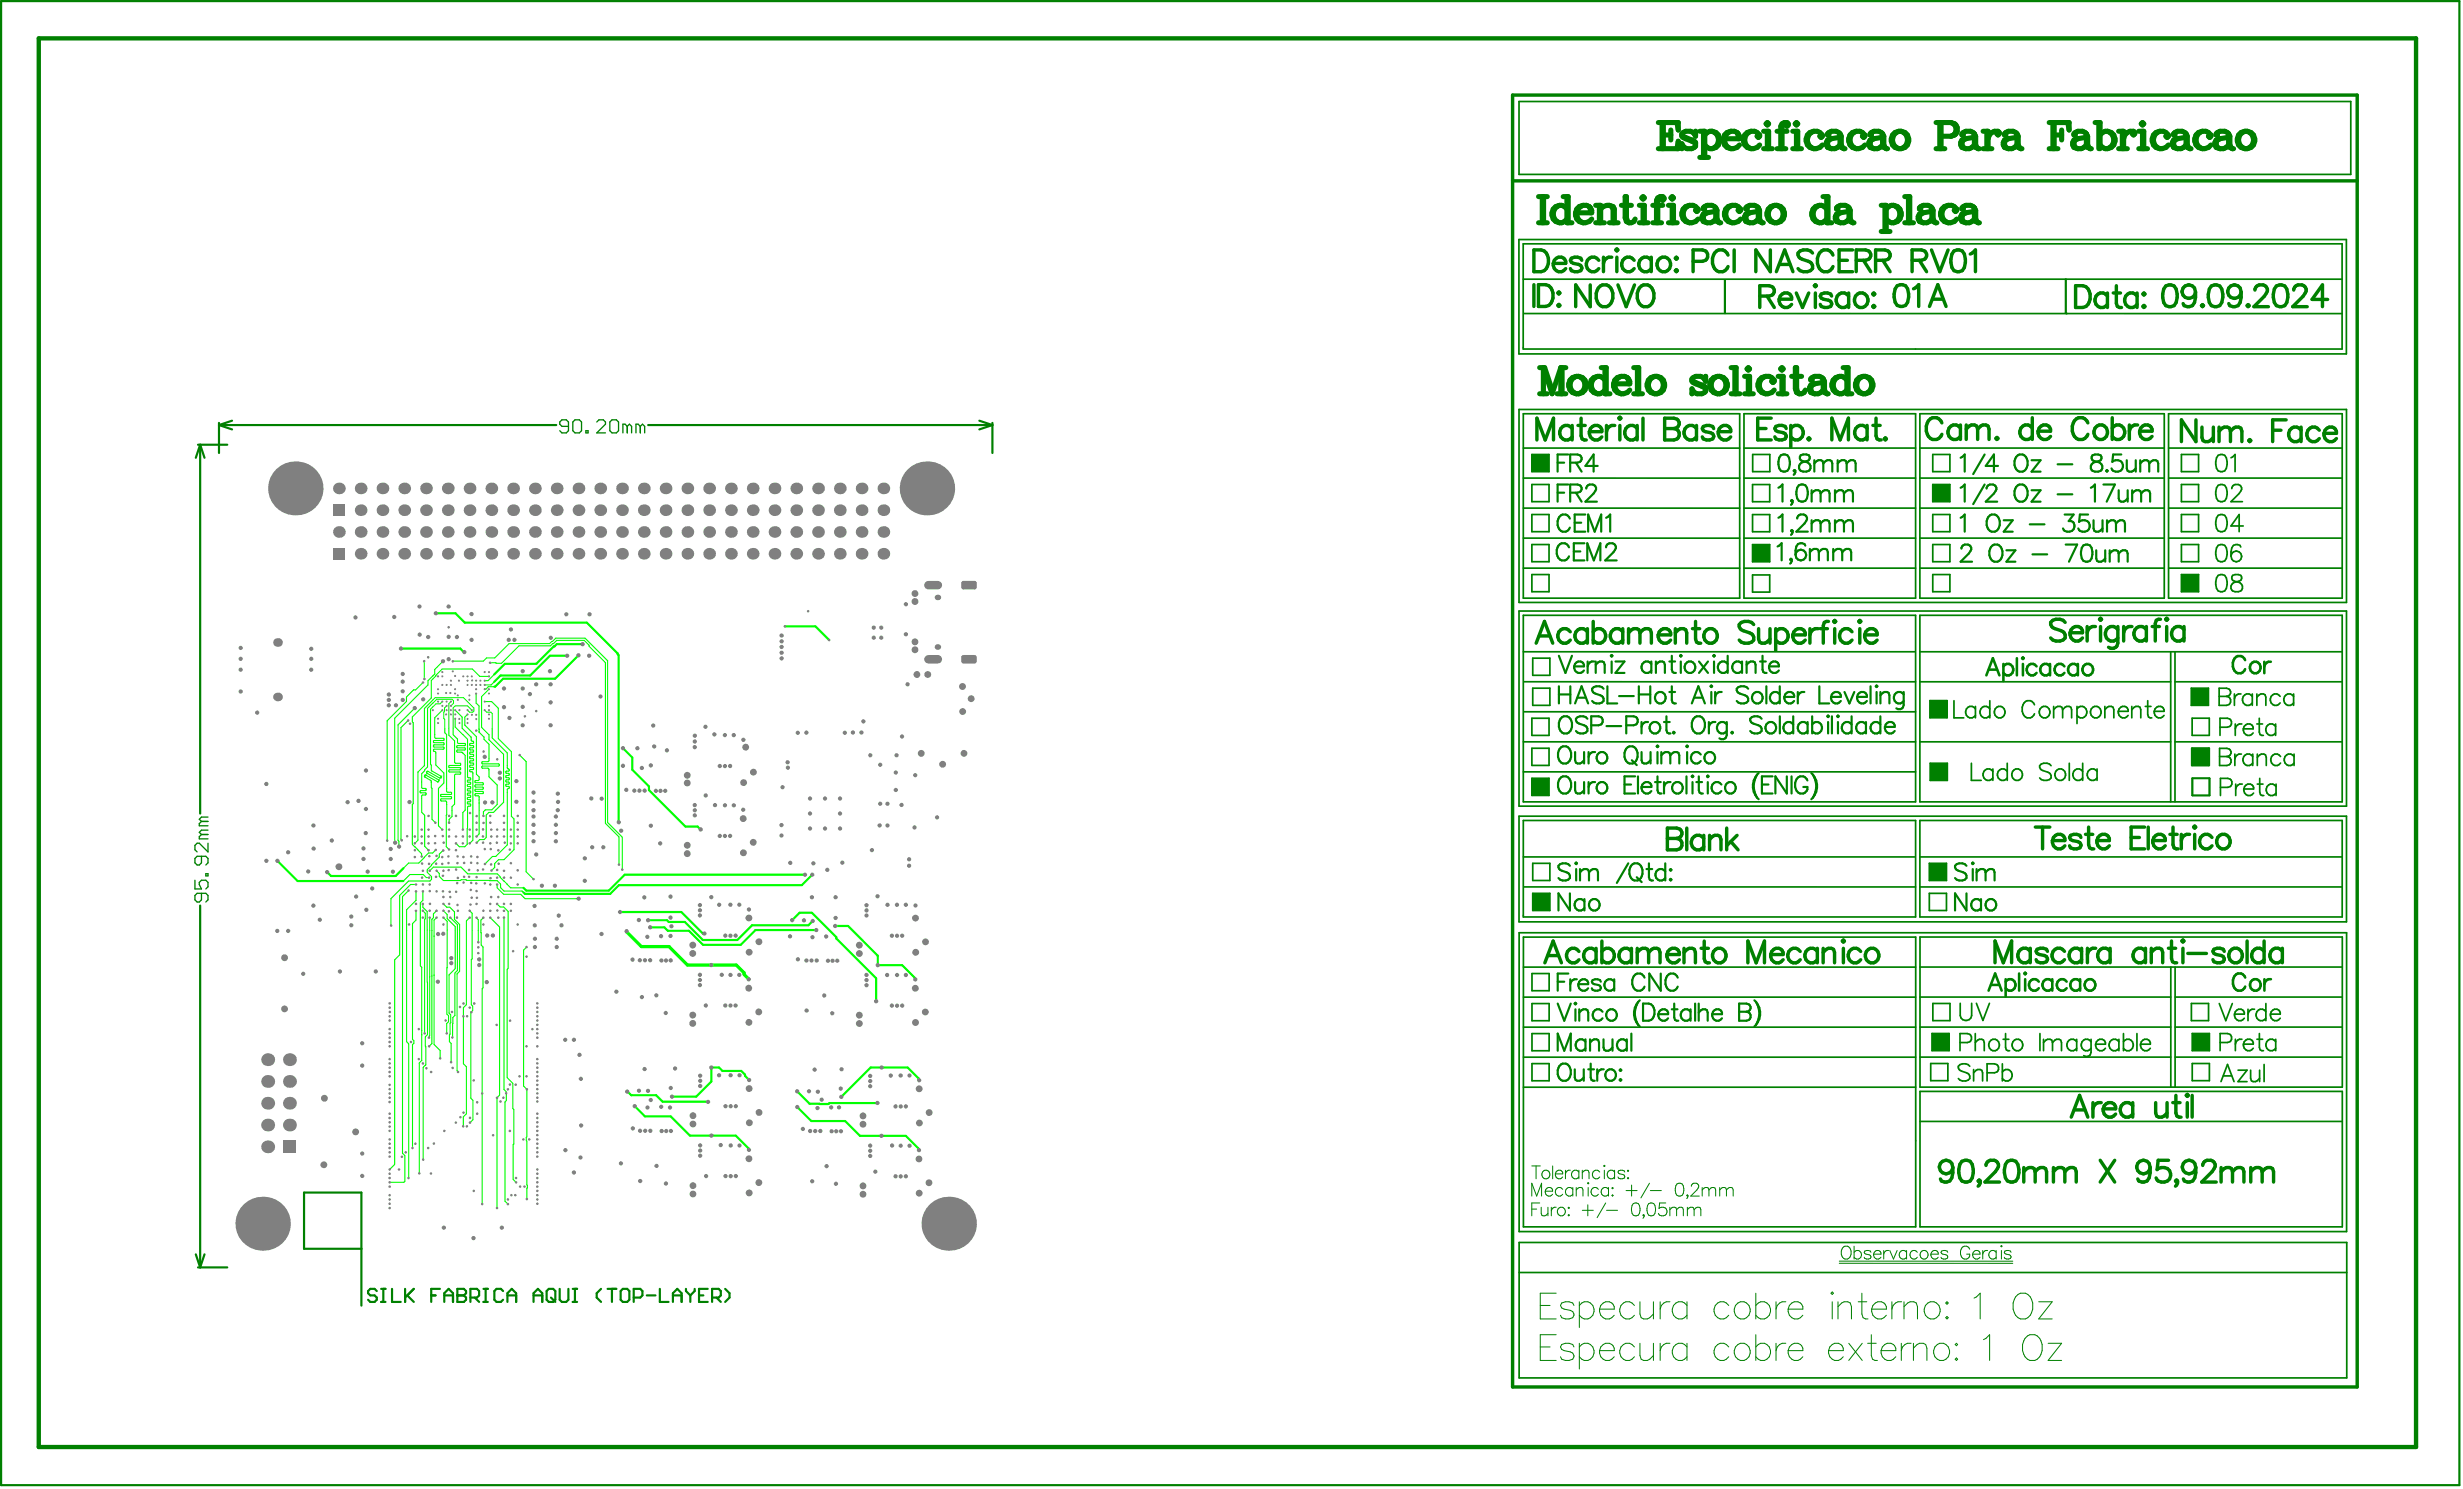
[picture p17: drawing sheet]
<svg xmlns="http://www.w3.org/2000/svg" width="956mm" height="578mm" viewBox="0 0 956 578" stroke-linecap="round" stroke-linejoin="round" font-family="sans-serif">
<g fill="none" stroke="#008000" stroke-width=".84">
<path d="M.4 .4h954.2v576h-954.2zM669.5 108.7v12.8M801.9 108.3v13.1l.3 .3M76.8 172.6h11.4M77.7 172.6l1.7 5.1M77.7 172.6l-1.7 5.1M77.7 172.6v143.1M85 165l5.1 1.6M85 165h130.9M85 164.1v11.7M90.1 163.3l-5.1 1.7M251.6 165h133.6"/>
<path d="M380.1 163.3l5.1 1.7M385.2 165l-5.1 1.6M385.2 164.1v11.7M77.7 351.4v140.5M76 486.8l1.7 5.1M76.8 491.9h11.4M79.4 486.8l-1.7 5.1M140.3 484.6h-22.3v-21.8h22.3v43.9"/>
</g>
<g fill="none" stroke="#008000" stroke-width=".66">
<path d="M589.6 39.4h322.9v28.3h-322.9zM589.6 93h321.2v44.3h-321.2zM591.2 94.6h317.9v40.9h-317.9zM591.2 108.3h317.9M591.6 121.7h317.5M589.6 158.9h321.2v74.9h-321.2zM591.3 173.9h84M591.3 160.6h84v71.5h-84zM594.6 176.4h6.7v6.6h-6.7zM676.9 160.6h66.7v71.5h-66.7zM680.3 176.4h6.7v6.6h-6.7zM743.6 173.9h-66.7"/>
<path d="M745.2 173.9h94.9M745.2 160.6h94.9v71.5h-94.9zM750.2 176.4h6.7v6.6h-6.7zM841.7 173.9h67.4M841.7 160.6h67.4v71.5h-67.4zM846.7 176.4h6.7v6.6h-6.7zM591.3 185.5l84 .1M591.3 197.2h84M594.6 188h6.7v6.7h-6.7zM594.6 199.7h6.7v6.6h-6.7zM680.3 188.1h6.6v6.6h-6.6zM680.3 199.7h6.6v6.7h-6.6z"/>
<path d="M743.6 185.5l-66.7 .1M743.6 197.2h-66.7M745.2 185.5h94.9M745.2 197.2h94.9M750.2 188h6.7v6.7h-6.7zM750.2 199.7h6.7v6.6h-6.7zM841.7 185.5h67.4M841.7 197.2h67.4M846.7 188h6.7v6.7h-6.7zM846.7 199.7h6.7v6.6h-6.7zM591.3 208.8l84 .1M594.6 211.3h6.7v6.7h-6.7z"/>
<path d="M680.3 211.4h6.6v6.6h-6.6zM743.6 208.8l-66.7 .1M745.2 208.8h94.9M750.2 211.3h6.7v6.7h-6.7zM841.7 208.8h67.4M846.7 211.3h6.7v6.7h-6.7zM589.6 237.1h321.2v75.8h-321.2zM591.3 238.8h152.3v72.4h-152.3zM591.3 220.5h84M594.6 223h6.7v6.6h-6.7zM680.3 223.1h6.6v6.7h-6.6zM743.6 220.5h-66.7"/>
<path d="M745.2 238.8h163.9v72.4h-163.9zM745.2 220.5h94.9M750.2 223h6.7v6.6h-6.7zM841.7 220.5h67.4M846.7 223h6.7v6.6h-6.7zM591.3 252.9h151.9M594.9 255.4h6.7v6.7h-6.7zM745.2 252.9h163.9M842.6 252.9v58.3M844.2 252.9v58.3M591.6 264.6h152M591.6 276.2h152"/>
<path d="M594.6 278.7h6.7v6.7h-6.7zM594.9 267.1h6.7v6.6h-6.7zM745.2 264.6h97.4M749.1 271.9h6.7v6.6h-6.7zM844.2 264.6h64.9M850.6 267.1h6.6v6.6h-6.6zM850.9 278.7h6.6v6.7h-6.6zM591.3 287.9h152.3M591.3 299.5h152.3M594.6 290.4h6.7v6.6h-6.7zM745.2 287.9h97.4M749.2 296.2h6.7v6.7h-6.7z"/>
<path d="M844.2 287.9h64.9M850.9 297v-6.6h6.6v6.6l-6.8 .1v-6.7h6.7v6.7M589.6 316.7h321.2v41.1h-321.2zM591.3 318.4h152.3v37.5h-152.3zM594.6 302h6.7v6.7h-6.7zM745.2 318.4h163.9v37.5h-163.9zM857.5 308.7v-6.7h-6.6v6.7h6.8v-6.6h-6.6v6.6M591.3 332.6h151.9M594.9 335h6.7v6.7h-6.7zM745.2 332.6h163.9M748.9 335h6.6v6.7h-6.6zM591.6 344.2h152"/>
<path d="M594.9 346.7h6.7v6.6h-6.7zM745.2 344.2h163.9M748.9 346.7h6.6v6.6h-6.6zM589.7 362h321.1v116h-321.1zM591.3 363.7h152.3v112.4h-152.3zM591.3 375.3h152.3M594.6 377.8h6.7v6.7h-6.7zM745.3 363.6h163.9v58.3h-163.9zM745.3 375.3h163.9M842.6 375.3v46.6M844.3 375.3v46.6M591.3 398.6h152.3"/>
<path d="M591.3 387h152.3M594.6 389.5h6.7v6.6h-6.7zM745.3 398.6h97.3M745.3 386.9h97.3M750.2 389.4h6.7v6.7h-6.7zM844.3 398.6h64.9M844.3 386.9h64.9M850.6 389.4h6.7v6.7h-6.7zM591.3 410.3h152.3M594.6 412.8h6.7v6.6h-6.7zM594.6 401.1h6.7v6.7h-6.7zM745.3 410.2h97.3"/>
<path d="M749.4 412.7h6.7v6.7h-6.7zM749.9 401.1h6.7v6.6h-6.7zM844.3 410.2h64.9M850.9 412.7h6.7v6.7h-6.7zM850.9 401.1h6.7v6.6h-6.7zM591.3 421.9h152.3M745.3 423.6h163.9v52.5h-163.9zM745.3 435.2h163.9M589.7 482.2h321.2v52.5h-321.2zM589.7 493.8h321.2"/>
</g>
<path d="M587.1 36.9h327.9v501.4h-327.9zM587.1 70.2h327.9" fill="none" stroke="#008000" stroke-width="1.3"/>
<path d="M713.9 489.4h67.4M713.9 490.3h67.4" fill="none" stroke="#008000" stroke-width=".39"/>
<path d="M15 14.9h922.8v546.7h-922.8z" fill="none" stroke="#008000" stroke-width="1.7"/>
<g fill="#008000">
<path d="M846.7 223h6.7v6.6h-6.7z" fill-rule="evenodd"/>
<path d="M680.3 211.4h6.6v6.6h-6.6z" fill-rule="evenodd"/>
<path d="M750.2 188h6.7v6.5h-6.7z" fill-rule="evenodd"/>
<path d="M748.9 335h6.6v6.7h-6.6z" fill-rule="evenodd"/>
<path d="M594.6 176.4h6.7v6.6h-6.7z" fill-rule="evenodd"/>
<path d="M850.8 290.5h6.6v6.7h-6.6z" fill-rule="evenodd"/>
<path d="M850.9 401.1h6.7v6.6h-6.7z" fill-rule="evenodd"/>
<path d="M749.9 401.1h6.7v6.7h-6.7z" fill-rule="evenodd"/>
<path d="M594.6 302h6.7v6.7h-6.7z" fill-rule="evenodd"/>
<path d="M594.9 346.7h6.7v6.6h-6.7z" fill-rule="evenodd"/>
<path d="M850.6 267.1h6.6v6.6h-6.6z" fill-rule="evenodd"/>
<path d="M749.4 296.3h6.6v6.7h-6.6z" fill-rule="evenodd"/>
<path d="M749.2 272h6.7v6.6h-6.7z" fill-rule="evenodd"/>
</g>
<g fill="none" stroke="#008000" stroke-width=".84">
<path d="M146.3 501l-.9-.8h-1.7l-.8 .8v.9l.8 .8h1.7l.9 .9v.8l-.9 .9h-1.7l-.8-.9M147.9 500.2h1.7M147.9 505.3h1.7M148.8 500.2v5.1M152.2 500.2v5.1h3.3M157.2 500.2v5.1M158.1 502.7l2.5 2.6M160.6 500.2l-3.4 3.4M167.4 502.7h1.7M170.8 500.2h-3.4v5.1M172.5 502.7h3.3M172.5 505.3v-3.4l1.6-1.7 1.7 1.7v3.4"/>
<path d="M177.5 500.2v5.1h2.6l.8-.9v-.8l-.8-.9h-2.6"/>
</g>
<circle cx="177.5" cy="502.7" r=".42" fill="#008000"/>
<g fill="none" stroke="#008000" stroke-width=".84">
<path d="M604.6 179.6h2.5M608.7 176.4h-4.1v6.6M609.5 179.6h2.8l1-.4a1.54 1.54 0 0 0 0-2.5l-1-.3h-2.8v6.6M611.7 179.6l2.2 3.4M691.2 176.7a2.16 2.16 0 0 1 3.2 .9 5.5 5.5 0 0 1-.6 5.1 2.16 2.16 0 0 1-3.2-1 5.5 5.5 0 0 1 .6-5zM699 176.7a1.35 1.35 0 0 0 .6 2.2 3.1 3.1 0 0 1 3.2 1.9 1.73 1.73 0 0 1-1.6 2.2h-1.3a1.91 1.91 0 0 1-1.7-2 1.91 1.91 0 0 1 2-1.8l1.3-.3a1.35 1.35 0 0 0 .6-2.2l-.9-.3zM704.2 178.6v4.4M704.2 179.8l1.6-1.2 1.6 .3 .3 .9M707.7 179.8l1.6-1.2 1.6 .3 .3 .9v3.2M707.7 179.8v3.2M713.3 179.8l1.6-1.2 1.6 .3 .3 .9M713.3 178.6v4.4"/>
<path d="M716.8 179.8l1.6-1.2 1.6 .3 .3 .9v3.2M716.8 179.8v3.2M761 177.7l1.6-1.3v6.6M770.3 176.4l-4.4 7.6M783.2 176.7a2.54 2.54 0 0 1 3.8 2.2 3.1 3.1 0 0 1-3.2 4.1 3.9 3.9 0 0 1-.6-6.3zM788.6 178.6h3.5l-3.5 4.4h3.5M812.2 176.7a1.35 1.35 0 0 0 .6 2.2 3.1 3.1 0 0 1 3.2 1.9 1.73 1.73 0 0 1-1.6 2.2h-1.2a1.91 1.91 0 0 1-1.7-2 1.91 1.91 0 0 1 2-1.8l1.2-.3a1.35 1.35 0 0 0 .7-2.2l-1-.3zM823.4 176.4h-3.2l-.3 2.8a2.35 2.35 0 0 1 3.6 0 2.35 2.35 0 0 1-.5 3.5 2.35 2.35 0 0 1-3.4-.9M825.5 178.6v3.2l.3 .9 1.6 .3 1.6-1.2M829 178.6v4.4M830.7 179.9l1.6-1.3 1.6 .3 .3 1M830.7 178.6v4.4"/>
<path d="M834.2 179.9l1.6-1.3 1.6 .3 .3 1v3.1M834.2 179.9v3.1M604.6 191.2h2.5M608.7 188h-4.1v6.7M609.5 191.2h2.8l1-.3a1.54 1.54 0 0 0 0-2.6l-1-.3h-2.8v6.7M611.7 191.2l2.2 3.5M615.3 199.7h-4.1v6.6h4.1M615.7 189.6a1.65 1.65 0 0 1 1.3-1.6h1.3a1.63 1.63 0 0 1 .9 2.6l-3.8 4.1h4.4M620.2 180.8h-4.8l3.2-4.4v6.6M690.3 189.3l1.6-1.3v6.7M695.5 194l.3 .4-.3 .3-.3-.3zM695.8 194.4v.6l-.6 .9"/>
<path d="M696.5 182.4l.4 .3-.4 .3-.3-.3zM696.9 182.7v.6l-.7 1M698.2 188.3a2.16 2.16 0 0 1 3.2 1 5.5 5.5 0 0 1-.6 5.1 2.16 2.16 0 0 1-3.2-1 5.5 5.5 0 0 1 .6-5.1zM703.2 190.2v4.5M703.2 191.5l1.6-1.3 1.6 .3 .3 1M706.7 191.5l1.6-1.3 1.6 .3 .3 1v3.2M706.7 191.5v3.2M712.3 191.5l1.5-1.3 1.6 .3 .3 1M712.3 190.2v4.5M715.7 191.5l1.6-1.3 1.6 .3 .3 1v3.2M715.7 191.5v3.2M761 189.3l1.6-1.3v6.7"/>
<path d="M770.3 188l-4.4 7.6M771.1 189.6a1.65 1.65 0 0 1 1.3-1.6h1.2a1.63 1.63 0 0 1 1 2.6l-3.8 4.1h4.4M772.4 200a2.54 2.54 0 0 1 3.8 2.2 3.1 3.1 0 0 1-3.2 4.1 3.9 3.9 0 0 1-.6-6.3zM775.5 180.8h-4.7l3.2-4.4v6.6M783.2 188.3a2.54 2.54 0 0 1 3.8 2.3 3.1 3.1 0 0 1-3.2 4.1 3.9 3.9 0 0 1-.6-6.4zM788.6 190.3h3.5l-3.5 4.4h3.5M798.7 191.8h5.7M798.7 180.2h5.7M801.4 199.7h3.5l-1.9 2.5a2.14 2.14 0 0 1 2.3 2.5 2.14 2.14 0 0 1-2.9 1.6l-1-.3-.6-.9M810.5 199.7h-3.2l-.3 2.8a2.35 2.35 0 0 1 3.6 0 2.35 2.35 0 0 1-.5 3.5 2.35 2.35 0 0 1-3.4-.9M811.6 189.3l1.6-1.3v6.7M816.5 188h4.4l-3.2 6.7"/>
<path d="M817.8 182.4l.3 .3-.3 .3-.3-.3zM822.4 190.3v3.1l.3 1 1.6 .3 1.6-1.3M825.9 190.3v4.4M827.6 191.5l1.6-1.2 1.6 .3 .3 .9M827.6 190.3v4.4M831.1 191.5l1.6-1.2 1.6 .3 .3 .9v3.2M831.1 191.5v3.2M609 212.4a2.45 2.45 0 0 0-2.8-1.6 2.45 2.45 0 0 0-1.9 2.6 3.1 3.1 0 0 0 3.1 4.1l.7-.3 .9-1.3M609.3 201.3a2.45 2.45 0 0 0-2.7-1.6 2.45 2.45 0 0 0-2 2.5 3.1 3.1 0 0 0 3.2 4.1l.6-.3 .9-1.2M610.9 214h2.5M611.2 202.9h2.6M615 210.8h-4.1v6.7h4.1"/>
<path d="M616.1 217.5v-6.7l2.5 6.7 2.6-6.7v6.7M616.4 206.3v-6.6l2.6 6.6 2.5-6.6v6.6M623.4 212.4a1.65 1.65 0 0 1 1.3-1.6h1.2a1.63 1.63 0 0 1 1 2.6l-3.8 4.1h4.4M623.4 200.9l1.6-1.2v6.6M690 212.1l1.6-1.3v6.7M690.3 200.9l1.6-1.2v6.6M694.8 217.2l.4-.4 .3 .4-.3 .3zM695.5 217.2v.6l-.7 .9M695.5 205.7l.3 .3-.3 .3-.3-.3zM695.8 206v.6l-.6 1M697.6 201.2a1.65 1.65 0 0 1 1.3-1.5h1.2a1.63 1.63 0 0 1 1 2.5l-3.8 4.1h4.4M700.7 211.8a1.96 1.96 0 0 0-2.8-.7l-.6 1-.4 3.1"/>
<path d="M702.5 213v4.5M702.5 214.3l1.6-1.3 1.6 .3 .3 1M703.2 201.9v4.4M703.2 203.1l1.6-1.2 1.6 .3 .3 .9M706 214.3l1.6-1.3 1.6 .3 .3 1v3.2M706 214.3v3.2M706.7 203.1v3.2M706.7 203.1l1.6-1.2 1.6 .3 .3 .9v3.2M711.6 214.3l1.6-1.3 1.5 .3 .4 1M711.6 213v4.5M712.3 201.9v4.4M712.3 203.1l1.5-1.2 1.6 .3 .3 .9"/>
<path d="M715.1 214.3l1.6-1.3 1.5 .3 .4 1v3.2M715.1 214.3v3.2M715.7 203.1v3.2M715.7 203.1l1.6-1.2 1.6 .3 .3 .9v3.2M761 200.9l1.6-1.2v6.6M761.3 212.9a1.65 1.65 0 0 1 1.3-1.6h1.3a1.63 1.63 0 0 1 .9 2.6l-3.8 4.1h4.5M773.4 211.6a2.54 2.54 0 0 1 3.9 2.3 3.1 3.1 0 0 1-3.2 4.1 3.9 3.9 0 0 1-.7-6.4zM777.8 201.9h3.4l-3.4 4.4h3.4M778.8 213.6h3.5l-3.5 4.4h3.5M787.9 203.5h5.7M788.9 215.1h5.7M801.8 211.3h4.5l-3.2 6.7"/>
<path d="M808.7 211.6a2.16 2.16 0 0 1 3.2 1 5.5 5.5 0 0 1-.7 5.1 2.16 2.16 0 0 1-3.1-1 5.5 5.5 0 0 1 .6-5.1zM812.6 201.9v3.2l.3 .9 1.6 .3 1.6-1.2M813.7 213.6v3.1l.3 1 1.6 .3 1.6-1.3M816.1 201.9v4.4M817.2 213.6v4.4M817.9 203.2l1.5-1.3 1.6 .3 .3 1M817.9 201.9v4.4M818.9 214.8l1.6-1.2 1.6 .3 .3 .9M818.9 213.6v4.4M821.3 203.2l1.6-1.3 1.6 .3 .3 1v3.1M821.3 203.2v3.1M822.4 214.8l1.6-1.2 1.6 .3 .3 .9v3.2"/>
<path d="M822.4 214.8v3.2M605.1 254.5l2.5 6.7 2.6-6.7M611 258.6a2.1 2.1 0 0 0 1.3 2.4 2.1 2.1 0 0 0 2.5-.8M612 257a1.76 1.76 0 0 1 1.9-.1 1.76 1.76 0 0 1 .9 1.7h-3.8l.3-.9zM616.3 256.7v4.5M618.8 256.7a2.14 2.14 0 0 0-2.5 1.9M619.4 258l1.6-1.3 1.6 .3 .3 1v3.2M619.4 256.7v4.5M625.6 254.2l.3 .3-.3 .3-.3-.3zM625.6 256.7v4.5M627.1 256.7h3.4l-3.4 4.5h3.4M641 257.7a2.12 2.12 0 0 0-3.2-.3 2.12 2.12 0 0 0 0 3.1 2.12 2.12 0 0 0 3.2-.3"/>
<path d="M641 256.7v4.5M642.7 258l1.6-1.3 1.6 .3 .3 1v3.2M642.7 256.7v4.5M648 256.7h2.2M648.9 254.5v5.4l.3 .9 1.3 .4M652.4 256.7v4.5M652.4 254.2l.3 .3-.3 .3-.3-.3zM654.9 257a2.14 2.14 0 0 1 2.8 .7 2.14 2.14 0 0 1-.6 2.9 2.14 2.14 0 0 1-2.9-.4 2.4 2.4 0 0 1 .7-3.2zM659.5 256.7l3.5 4.5M663 256.7l-3.5 4.5M665.3 254.2l.3 .3-.3 .3-.3-.3zM665.3 256.7v4.5"/>
<path d="M670.6 257.7a2.12 2.12 0 0 0-3.1-.3 2.12 2.12 0 0 0 0 3.1 2.12 2.12 0 0 0 3.1-.3M670.6 254.5v6.7M676.2 257.7a2.12 2.12 0 0 0-3.1-.3 2.12 2.12 0 0 0 0 3.1 2.12 2.12 0 0 0 3.1-.3M676.2 256.7v4.5M678 258l1.5-1.3 1.6 .3 .3 1v3.2M678 256.7v4.5M683.2 256.7h2.2M684.1 254.5v5.4l.4 .9 1.2 .4M686.7 258.6a2.1 2.1 0 0 0 1.2 2.4 2.1 2.1 0 0 0 2.6-.8M687.6 257a1.76 1.76 0 0 1 2-.1 1.76 1.76 0 0 1 .9 1.7h-3.8l.3-.9zM605.1 266.3v6.7M605.1 269.5h4.4"/>
<path d="M605.7 278.9a2.46 2.46 0 0 1 2.8-.8 2.46 2.46 0 0 1 1.7 2.4 3.1 3.1 0 0 1-3.2 4.1 3.8 3.8 0 0 1-1.3-5.7zM609.5 266.3v6.7M611.4 273l2.5-6.7 2.5 6.7M612.3 270.8h3.2M616.2 278.9a2.92 2.92 0 0 0-4.5 0 1.7 1.7 0 0 0 1.3 1.9l1.9 .7a1.62 1.62 0 0 1 1.2 1.2 1.62 1.62 0 0 1-.6 1.6 3.1 3.1 0 0 1-3.8-.6M622.4 267.3a2.92 2.92 0 0 0-4.4 0 1.7 1.7 0 0 0 1.3 1.9l1.9 .6a1.62 1.62 0 0 1 1.2 1.2 1.62 1.62 0 0 1-.6 1.7 3.1 3.1 0 0 1-3.8-.7M623.9 266.3v6.7h3.8M628.5 270.1h5.7M636.1 269.5h4.5M636.1 266.3v6.7M640.6 266.3v6.7M643.3 268.9a2.14 2.14 0 0 1 2.9 .7 2.14 2.14 0 0 1-.6 2.9 2.14 2.14 0 0 1-2.9-.5 2.4 2.4 0 0 1 .6-3.1z"/>
<path d="M646.8 278v5.4l.4 .9 1.2 .3M648 268.5h2.2M648.9 266.3v5.4l.3 1 1.3 .3M656.7 273l2.5-6.7 2.6 6.7M657.6 270.8h3.2M658 278.3a2.54 2.54 0 0 1 3.8 2.2 3.1 3.1 0 0 1-3.2 4.1 3.9 3.9 0 0 1-.6-6.3zM664.3 266l.3 .3-.3 .3-.4-.3zM664.3 268.5v4.5M665.8 268.5v4.5M668.3 268.5a2.14 2.14 0 0 0-2.5 2M678.6 267.3a2.92 2.92 0 0 0-4.5 0 1.7 1.7 0 0 0 1.3 1.9l1.9 .6a1.62 1.62 0 0 1 1.2 1.2 1.62 1.62 0 0 1-.6 1.7 3.1 3.1 0 0 1-3.8-.7M681 268.9a2.14 2.14 0 0 1 2.9 .7 2.14 2.14 0 0 1-.6 2.9 2.14 2.14 0 0 1-2.9-.5 2.4 2.4 0 0 1 .6-3.1z"/>
<path d="M683.8 278.9a2.92 2.92 0 0 0-4.5 0 1.7 1.7 0 0 0 1.3 1.9l1.9 .7a1.62 1.62 0 0 1 1.2 1.2 1.62 1.62 0 0 1-.5 1.6 3.1 3.1 0 0 1-3.9-.6M685.6 266.3v6.7M690.8 269.5a2.12 2.12 0 0 0-3.1-.3 2.12 2.12 0 0 0 0 3.1 2.12 2.12 0 0 0 3.1-.3M690.8 266.3v6.7M690.9 278v6.6M692.6 270.5a2.1 2.1 0 0 0 1.2 2.3 2.1 2.1 0 0 0 2.6-.8M693.5 268.9a1.76 1.76 0 0 1 2-.2 1.76 1.76 0 0 1 .9 1.8h-3.8l.3-1zM696.1 278v6.6M697.8 268.5v4.5M700.4 268.5a2.14 2.14 0 0 0-2.6 2M703.4 278v6.6M706.2 266.3v6.7h3.8"/>
<path d="M709.6 277.7l.3 .3-.3 .3-.3-.3zM710.7 270.5a2.1 2.1 0 0 0 1.3 2.3 2.1 2.1 0 0 0 2.5-.8M711.1 278v6.6M711.7 268.9a1.76 1.76 0 0 1 1.9-.2 1.76 1.76 0 0 1 .9 1.8h-3.8l.3-1zM713.1 278l.3-.3 .3 .3-.3 .3zM716 268.5l1.9 4.5 1.9-4.5M718.7 278v6.6M720.8 270.5a2.1 2.1 0 0 0 1.3 2.3 2.1 2.1 0 0 0 2.5-.8M721.8 268.9a1.76 1.76 0 0 1 1.9-.2 1.76 1.76 0 0 1 .9 1.8h-3.8l.4-1zM726.1 266.3v6.7M728.4 266l.3 .3-.3 .3-.3-.3zM728.4 268.5v4.5"/>
<path d="M729.9 278v6.6M729.9 269.8l1.6-1.3 1.6 .4 .3 .9v3.2M729.9 268.5v4.5M738.9 268.5v5.1a1.74 1.74 0 0 1-1 1.5 1.74 1.74 0 0 1-1.8-.2M738.9 269.5a2.12 2.12 0 0 0-3.1-.3 2.12 2.12 0 0 0 0 3.1 2.12 2.12 0 0 0 3.1-.3M606 290a2.54 2.54 0 0 1 3.8 2.2 3.1 3.1 0 0 1-3.1 4.1 3.9 3.9 0 0 1-.7-6.3zM611.4 291.9v3.1l.3 1 1.6 .3 1.6-1.3M614.9 291.9v4.4M616.6 291.9v4.4M617.6 281.5h2.9a1.75 1.75 0 0 0 1.6-1.8 1.75 1.75 0 0 0-1.6-1.7h-2.9v6.6M619.2 291.9a2.14 2.14 0 0 0-2.6 1.9M620.7 292.2a2.14 2.14 0 0 1 2.9 .7 2.14 2.14 0 0 1-.6 2.9 2.14 2.14 0 0 1-2.9-.5 2.4 2.4 0 0 1 .6-3.1z"/>
<path d="M623.6 281.8h5.7M631.2 290.6a2.45 2.45 0 0 1 2.8-.9 2.45 2.45 0 0 1 1.6 2.5 3.1 3.1 0 0 1-3.1 4.1 3.8 3.8 0 0 1-1.3-5.7zM631.2 281.5h2.9a1.75 1.75 0 0 0 1.6-1.8 1.75 1.75 0 0 0-1.6-1.7h-2.9v6.6M633.4 295l1.9 1.9M637.2 280.2v4.4M637.2 291.9v3.1l.3 1 1.6 .3 1.6-1.3M639.7 280.2a2.14 2.14 0 0 0-2.5 1.9M640.7 291.9v4.4M643.4 289.3l.3 .3-.3 .4-.4-.4zM643.4 291.9v4.4M644.9 293.1l1.5-1.2 1.6 .3 .3 .9M644.9 291.9v4.4"/>
<path d="M645.9 280.2h2.2M648.3 293.1l1.6-1.2 1.6 .3 .3 .9v3.2M648.3 293.1v3.2M649.4 284.3l.3-.3 .3 .3-.3 .3zM654.9 289.3l.3 .3-.3 .4-.3-.4zM654.9 291.9v4.4M660.2 292.8a2.12 2.12 0 0 0-3.2-.3 2.12 2.12 0 0 0 0 3.2 2.12 2.12 0 0 0 3.2-.4M662.5 292.2a2.14 2.14 0 0 1 2.9 .7 2.14 2.14 0 0 1-.6 2.9 2.14 2.14 0 0 1-2.9-.5 2.4 2.4 0 0 1 .6-3.1zM663.3 280.2v4.4M665.8 280.2a2.14 2.14 0 0 0-2.5 1.9M670.3 281.2a2.12 2.12 0 0 0-3.2-.4 2.12 2.12 0 0 0 0 3.2 2.12 2.12 0 0 0 3.2-.3M670.3 280.2v5.1a1.74 1.74 0 0 1-1.1 1.5 1.74 1.74 0 0 1-1.8-.3"/>
<path d="M672.3 284l.4 .3-.4 .3-.3-.3zM685.6 281.2a2.12 2.12 0 0 1 3.1-.4 2.12 2.12 0 0 1 0 3.2 2.12 2.12 0 0 1-3.1-.3l-.3-1zM696.1 281.2a2.12 2.12 0 0 0-3.2-.4 2.12 2.12 0 0 0 0 3.2 2.12 2.12 0 0 0 3.2-.3M701.6 280.2v4.4M701.6 281.2a2.12 2.12 0 0 0-3.1-.4 2.12 2.12 0 0 0 0 3.2 2.12 2.12 0 0 0 3.1-.3M703.4 281.2a2.12 2.12 0 0 1 3.1-.4 2.12 2.12 0 0 1 0 3.2 2.12 2.12 0 0 1-3.1-.3M709.6 280.2v4.4M713.4 280.2v4.4M718.7 281.2a2.12 2.12 0 0 0-3.1-.4 2.12 2.12 0 0 0 0 3.2 2.12 2.12 0 0 0 3.1-.3M724.3 281.2a2.12 2.12 0 0 0-3.1-.4 2.12 2.12 0 0 0 0 3.2 2.12 2.12 0 0 0 3.1-.3M724.3 280.2v4.4M729.9 281.2a2.12 2.12 0 0 0-3.2-.4 2.12 2.12 0 0 0 0 3.2 2.12 2.12 0 0 0 3.2-.3"/>
<path d="M731.6 282.1a2.1 2.1 0 0 0 1.3 2.4 2.1 2.1 0 0 0 2.5-.8M732 281.2a1.84 1.84 0 0 1 2.1-1 1.84 1.84 0 0 1 1.3 1.9h-3.8zM606 301.6a2.54 2.54 0 0 1 3.8 2.2 3.1 3.1 0 0 1-3.1 4.1 3.9 3.9 0 0 1-.7-6.3zM611.4 303.5v3.2l.3 .9 1.6 .3 1.6-1.2M614.9 303.5v4.4M616.6 303.5v4.4M619.2 303.5a2.14 2.14 0 0 0-2.6 1.9M620.7 303.8a2.14 2.14 0 0 1 2.9 .7 2.14 2.14 0 0 1-.6 2.9 2.14 2.14 0 0 1-2.9-.4 2.4 2.4 0 0 1 .6-3.2zM630.6 304.5h2.5M634.7 301.3h-4.1v6.6h4.1M635.8 301.3v6.6M637.2 305.4a2.1 2.1 0 0 0 1.2 2.4 2.1 2.1 0 0 0 2.6-.8"/>
<path d="M638.1 303.8a1.76 1.76 0 0 1 2-.1 1.76 1.76 0 0 1 .9 1.7h-3.8l.3-.9zM642.4 303.5h2.2M643.4 301.3v5.4l.3 .9 1.2 .3M645.9 303.5v4.4M648.4 303.5a2.14 2.14 0 0 0-2.5 1.9M649.4 304.5a2.12 2.12 0 0 1 3.1-.3 2.12 2.12 0 0 1 0 3.1 2.12 2.12 0 0 1-3.1-.3l-.4-1zM654.6 301.3v6.6M657 301l.3 .3-.3 .3-.4-.3zM657 303.5v4.4M658.4 303.5h2.3M659.4 301.3v5.4l.3 .9 1.3 .3M662.6 301.3l.3-.3 .3 .3-.3 .3z"/>
<path d="M662.9 303.5v4.4M668.2 304.5a2.12 2.12 0 0 0-3.2-.3 2.12 2.12 0 0 0 0 3.1 2.12 2.12 0 0 0 3.2-.3M670.6 303.8a2.14 2.14 0 0 1 2.8 .7 2.14 2.14 0 0 1-.6 2.9 2.14 2.14 0 0 1-2.9-.4 2.4 2.4 0 0 1 .7-3.2zM682 300.7a6.9 6.9 0 0 0 0 8.8M682 309.5l.6 .7M682 300.7a8.3 8.3 0 0 0 0 8.8M682.6 300l-.6 .7M683.9 304.5h2.5M688 301.3h-4.1v6.6h4.1M693.6 301.3v6.6l-4.5-6.6v6.6M695.4 301.3v6.6M701.6 302.9a2.45 2.45 0 0 0-2.8-1.6 2.45 2.45 0 0 0-2 2.5 3.1 3.1 0 0 0 3.2 4.1 2.24 2.24 0 0 0 1.6-2.5h-1.6"/>
<path d="M703.1 300l.6 .7M703.7 300.7a6.9 6.9 0 0 1 0 8.8M703.7 309.5l-.6 .7M703.7 300.7a8.3 8.3 0 0 1 0 8.8M609.4 336a2.92 2.92 0 0 0-4.5 0 1.7 1.7 0 0 0 1.3 1.9l1.9 .6a1.62 1.62 0 0 1 1.2 1.3 1.62 1.62 0 0 1-.6 1.6 3.1 3.1 0 0 1-3.8-.7M611.5 335l.3-.3 .3 .3-.3 .4zM611.8 337.3v4.4M613.3 338.5l1.6-1.2 1.6 .3 .3 .9M613.3 337.3v4.4M616.8 338.5l1.6-1.2 1.5 .3 .4 .9v3.2M616.8 338.5v3.2M632 335l-4.4 7.7"/>
<path d="M633.7 335.4a2.54 2.54 0 0 1 3.8 2.2 3.1 3.1 0 0 1-3.1 4.1 3.9 3.9 0 0 1-.7-6.3zM639.1 337.3h2.2M640 335v5.4l.4 1 1.2 .3M646.4 338.2a2.12 2.12 0 0 0-3.2-.3 2.12 2.12 0 0 0 0 3.2 2.12 2.12 0 0 0 3.2-.4M646.4 335v6.7M648.5 337.3l.3 .3-.3 .3-.3-.3zM763.3 336a2.92 2.92 0 0 0-4.4 0 1.7 1.7 0 0 0 1.2 1.9l1.9 .6a1.62 1.62 0 0 1 1.2 1.3 1.62 1.62 0 0 1-.5 1.6 3.1 3.1 0 0 1-3.8-.7M765.4 335l.3-.3 .4 .3-.4 .4zM765.7 337.3v4.4M767.2 337.3v4.4M767.2 338.5l1.6-1.2 1.6 .3 .3 .9M770.7 338.5l1.6-1.2 1.6 .3 .3 .9v3.2"/>
<path d="M770.7 338.5v3.2M609.4 346.7v6.6l-4.5-6.6v6.6M615 349.9a2.12 2.12 0 0 0-3.1-.3 2.12 2.12 0 0 0 0 3.1 2.12 2.12 0 0 0 3.1-.3M615 348.9v4.4M617.7 349.2a2.14 2.14 0 0 1 2.9 .7 2.14 2.14 0 0 1-.6 2.9 2.14 2.14 0 0 1-2.9-.4 2.4 2.4 0 0 1 .6-3.2zM635.3 340.4l1.9 1.9M648.5 341.1l.3 .3-.3 .3-.3-.3zM763.3 346.7v6.6l-4.4-6.6v6.6M768.9 349.9a2.12 2.12 0 0 0-3.1-.3 2.12 2.12 0 0 0 0 3.1 2.12 2.12 0 0 0 3.1-.3M768.9 348.9v4.4M771 349.9a2.12 2.12 0 0 1 3.2-.3 2.12 2.12 0 0 1 0 3.1 2.12 2.12 0 0 1-3.2-.3l-.3-1zM608.8 377.8h-4.2v6.7"/>
<path d="M638.3 379.4a2.45 2.45 0 0 0-2.8-1.6 2.45 2.45 0 0 0-1.9 2.6 3.1 3.1 0 0 0 3.1 4.1l1.3-1 .3-.6M644.6 377.8v6.7l-4.4-6.7v6.7M651.2 379.4a2.45 2.45 0 0 0-2.8-1.6 2.45 2.45 0 0 0-1.9 2.6 3.1 3.1 0 0 0 3.1 4.1l1.3-1 .3-.6M604.6 381h2.6M604.6 389.5l2.6 6.6 2.5-6.6M609.5 380v4.5M611.2 389.5l.3-.3 .3 .3-.3 .3zM611.5 391.7v4.4M612.1 380a2.14 2.14 0 0 0-2.6 1.9M612.7 381.9a2.1 2.1 0 0 0 1.2 2.4 2.1 2.1 0 0 0 2.6-.8M613 393l1.6-1.3 1.6 .3 .3 1v3.1M613 391.7v4.4"/>
<path d="M613.6 380.4a1.76 1.76 0 0 1 2-.2 1.76 1.76 0 0 1 .9 1.7h-3.8l.3-.9zM621.4 381a2.01 2.01 0 0 0-3.5 0l.3 .6 .6 .3 2.3 .7 .3 .9a2.01 2.01 0 0 1-3.5 0M622 392.6a2.12 2.12 0 0 0-3.1-.3 2.12 2.12 0 0 0 0 3.2 2.12 2.12 0 0 0 3.1-.3M624.4 392a2.14 2.14 0 0 1 2.9 .7 2.14 2.14 0 0 1-.6 2.9 2.14 2.14 0 0 1-2.9-.4 2.4 2.4 0 0 1 .6-3.2zM626.6 381a2.12 2.12 0 0 0-3.2-.3 2.12 2.12 0 0 0 0 3.1 2.12 2.12 0 0 0 3.2-.3M626.6 380v4.5M635.9 388.8a6.9 6.9 0 0 0 0 8.9M635.9 397.7l.6 .6M635.9 388.8a8.3 8.3 0 0 0 0 8.9M636.5 388.2l-.6 .6M637.8 389.5h2.2a3.6 3.6 0 0 1 2.3 3.3 3.6 3.6 0 0 1-2.3 3.3h-2.2zM643.7 393.6a2.1 2.1 0 0 0 1.2 2.4 2.1 2.1 0 0 0 2.6-.8"/>
<path d="M644.6 392a1.76 1.76 0 0 1 2-.2 1.76 1.76 0 0 1 .9 1.8h-3.8l.3-1zM648.9 391.7h2.2M649.9 389.5v5.4l.3 .9 1.2 .3M656.2 392.6a2.12 2.12 0 0 0-3.1-.3 2.12 2.12 0 0 0 0 3.2 2.12 2.12 0 0 0 3.1-.3M656.2 391.7v4.4M658 389.5v6.6M659.4 393l1.6-1.3 1.5 .3 .4 1v3.1M659.4 389.5v6.6M664.6 393.6a2.1 2.1 0 0 0 1.2 2.4 2.1 2.1 0 0 0 2.6-.8M665.5 392a1.76 1.76 0 0 1 2-.2 1.76 1.76 0 0 1 .9 1.8h-3.8l.3-1zM675.1 389.5h2.8l1 .3a1.54 1.54 0 0 1 0 2.5l-1 .3a1.75 1.75 0 0 1 1.7 1.8 1.75 1.75 0 0 1-1.7 1.7h-2.8zM675.1 392.6h2.8"/>
<path d="M681 388.2l.6 .6M681.6 388.8a6.9 6.9 0 0 1 0 8.9M681.6 397.7l-.6 .6M681.6 388.8a8.3 8.3 0 0 1 0 8.9M604.6 407.8v-6.7l2.6 6.7 2.5-6.7v6.7M605.9 413.1a2.54 2.54 0 0 1 3.8 2.2 3.1 3.1 0 0 1-3.2 4.1 3.9 3.9 0 0 1-.6-6.3zM611.3 415v3.2l.3 .9 1.6 .3 1.5-1.2M614.7 415v4.4M615.4 403.3v4.5M615.4 404.3a2.12 2.12 0 0 0-3.1-.3 2.12 2.12 0 0 0 0 3.1 2.12 2.12 0 0 0 3.1-.3M616.5 415h2.2M617.2 404.6l1.6-1.3 1.6 .4 .3 .9v3.2"/>
<path d="M617.2 403.3v4.5M617.4 412.8v5.4l.4 .9 1.2 .3M620 415v4.4M622.4 403.3v3.2l.3 1 1.6 .3 1.6-1.3M622.5 415a2.14 2.14 0 0 0-2.5 1.9M624.1 415.3a2.14 2.14 0 0 1 2.8 .7 2.14 2.14 0 0 1-.6 2.9 2.14 2.14 0 0 1-2.9-.4 2.4 2.4 0 0 1 .7-3.2zM625.9 403.3v4.5M628.7 415.3l.3-.3 .3 .3-.3 .3zM629 418.8l.3 .3-.3 .3-.3-.3zM631.4 404.3a2.12 2.12 0 0 0-3.1-.3 2.12 2.12 0 0 0 0 3.1 2.12 2.12 0 0 0 3.1-.3M631.4 403.3v4.5M633.2 401.1v6.7"/>
<path d="M177.5 500.2h2.6l.8 .8v.9l-.8 .8h-2.6M182.6 503.6h2.5l.9-.9v-1.7l-.9-.8h-2.5v5.1M184.3 503.6l1.7 1.7M187.7 500.2h1.7M187.7 505.3h1.7M188.5 500.2v5.1M195.3 501l-.9-.8h-1.7l-.8 .8v3.4l.8 .9h1.7l.9-.9M197 502.7h3.3M197 505.3v-3.4l1.7-1.7 1.6 1.7v3.4M207.1 502.7h3.4M207.1 505.3v-3.4l1.7-1.7 1.7 1.7v3.4M213 500.2h1.7l.9 .8v3.4l-.9 .9h-1.7l-.8-.9v-3.4z"/>
<path d="M213.9 503.6l1.7 1.7M217.2 500.2v4.2l.9 .9h1.7l.8-.9v-4.2M222.3 500.2h1.7M222.3 505.3h1.7M223.2 500.2v5.1M233.3 500.2l-1.7 1.7v1.7l1.7 1.7M235.8 500.2h3.4M237.5 500.2v5.1M241.8 500.2h1.6l.9 .8v3.4l-.9 .9h-1.6l-.9-.9v-3.4zM246 503.6h2.5l.9-.9v-1.7l-.9-.8h-2.5v5.1M251 502.7h3.4M256.1 500.2v5.1h3.4"/>
<path d="M261.2 502.7h3.4M261.2 505.3v-3.4l1.7-1.7 1.7 1.7v3.4M266.3 500.2v.8l1.7 1.7M268 502.7v2.6M269.6 500.2v.8l-1.6 1.7M271.3 502.7h1.7M274.7 500.2h-3.4v5.1h3.4M276.4 503.6h2.5l.9-.9v-1.7l-.9-.8h-2.5v5.1M278.1 503.6l1.7 1.7M281.5 500.2l1.7 1.7v1.7l-1.7 1.7"/>
<circle cx="699" cy="215.4" r="2.07"/>
<circle cx="642.3" cy="282.4" r="2.16"/>
</g>
<g fill="none" stroke="#008000" stroke-width=".39">
<path d="M594.6 452.5h3.3M596.2 452.5v5M602.7 452.5v5M603.7 455.6a1.57 1.57 0 0 0 1 1.7 1.57 1.57 0 0 0 1.9-.5M604 454.9a1.38 1.38 0 0 1 1.6-.8 1.38 1.38 0 0 1 1 1.5h-2.9zM607.6 454.1v3.4M609.5 454.1a1.61 1.61 0 0 0-1.9 1.5M612.8 454.9a1.59 1.59 0 0 0-2.3-.3 1.59 1.59 0 0 0 0 2.4 1.59 1.59 0 0 0 2.3-.2M612.8 454.1v3.4M614.2 455.1l1.2-1 1.2 .3 .2 3.1M614.2 454.1v3.4M616.2 459.2l.3-.3 .2 .3-.2 .2z"/>
<path d="M621 454.9a1.59 1.59 0 0 0-2.4-.3 1.59 1.59 0 0 0 0 2.4 1.59 1.59 0 0 0 2.4-.2M622.5 452.5l.2-.3 .3 .3-.3 .2zM622.7 454.1v3.4M626.7 454.9a1.59 1.59 0 0 0-2.3-.3 1.59 1.59 0 0 0 0 2.4 1.59 1.59 0 0 0 2.3-.2M626.7 454.1v3.4M630.6 454.9a1.51 1.51 0 0 0-2.6 0l.3 .4 2.1 .7 .2 .8a1.51 1.51 0 0 1-2.6 0M631.9 454.1l.3 .3-.3 .2-.2-.2zM631.9 457l.3 .2-.3 .3-.2-.3zM633.3 459.9v4.3M640.3 459.2l-3.4 5.7M651 459.4a1.62 1.62 0 0 1 2.3 .7 4.1 4.1 0 0 1-.4 3.8 1.62 1.62 0 0 1-2.4-.7 4.1 4.1 0 0 1 .5-3.8zM594.6 464.2v-5l1.9 5 1.9-5v5"/>
<path d="M594.6 469.2h1.9M597.7 466.8h-3.1v5M598.2 468.5l.3 3.1 1.2 .2 1.1-.9M599.8 462.3a1.57 1.57 0 0 0 .9 1.8 1.57 1.57 0 0 0 2-.6M600 461.6a1.38 1.38 0 0 1 1.6-.8 1.38 1.38 0 0 1 1.1 1.5h-2.9zM600.8 468.5v3.3M602.2 468.5v3.3M604.1 468.5a1.61 1.61 0 0 0-1.9 1.4M606.6 461.6a1.59 1.59 0 0 0-2.4-.3 1.59 1.59 0 0 0 0 2.4 1.59 1.59 0 0 0 2.4-.2M608.7 468.7l.2-.2 .3 .2-.3 .3zM608.7 471.6l.2-.2 .3 .2-.3 .2zM610.5 461.6a1.59 1.59 0 0 0-2.4-.3 1.59 1.59 0 0 0 0 2.4 1.59 1.59 0 0 0 2.4-.2"/>
<path d="M610.5 460.8v3.4M611.8 461.8l1.2-1 1.2 .3 .2 3.1M611.8 460.8v3.4M614.2 469.7h4.3M616.3 467.6v4.2M616.5 460.8v3.4M620.4 461.6a1.59 1.59 0 0 0-2.3-.3 1.59 1.59 0 0 0 0 2.4 1.59 1.59 0 0 0 2.3-.2M623.3 466.8l-3.4 5.8M623.6 469.7h4.3M624.4 461.6a1.59 1.59 0 0 0-2.4-.3 1.59 1.59 0 0 0 0 2.4 1.59 1.59 0 0 0 2.4-.2M624.4 460.8v3.4M625.9 460.8l.3 .3-.3 .2-.2-.2z"/>
<path d="M625.9 463.7l.3 .2-.3 .3-.2-.3zM631.2 462h4.3M634 467.1a1.62 1.62 0 0 1 2.4 .7 4.1 4.1 0 0 1-.5 3.8 1.62 1.62 0 0 1-2.4-.7 4.1 4.1 0 0 1 .5-3.8zM637.9 471.4l.3 .2-.3 .2-.2-.2zM638.2 471.6l-.5 1.2M640 467.1a1.62 1.62 0 0 1 2.4 .7 4.1 4.1 0 0 1-.5 3.8 1.62 1.62 0 0 1-2.4-.7 4.1 4.1 0 0 1 .5-3.8zM640.6 462h4.3M646.6 466.8h-2.4l-.2 2.2a1.76 1.76 0 0 1 2.6-.1 1.76 1.76 0 0 1-.3 2.7 1.76 1.76 0 0 1-2.6-.7M648.2 469.5l1.2-1 1.1 .2 .3 .8M648.2 468.5v3.3M650.8 469.5l1.2-1 1.2 .2 .2 3.1M650.8 469.5v2.3"/>
<path d="M654.9 463.7l.3 .2-.3 .3-.2-.3zM655 469.5l1.2-1 1.1 .2 .3 .8M655 468.5v3.3M655.2 463.9l-.5 1.2M656.5 460.4l.5-1 1.4-.2a1.22 1.22 0 0 1 .7 1.9l-2.8 3.1h3.3M657.6 469.5l1.2-1 1.2 .2 .2 3.1M657.6 469.5v2.3M660.7 461.8l1.2-1 1.2 .3 .2 .7M660.7 460.8v3.4M663.3 461.8l1.2-1 1.2 .3 .2 3.1M663.3 461.8v2.4M667.5 461.8l1.2-1 1.2 .3 .2 .7"/>
<path d="M667.5 460.8v3.4M670.1 461.8l1.2-1 1.2 .3 .2 3.1M670.1 461.8v2.4M715.7 483.9a2.3 2.3 0 0 1 2.6 .8 2.3 2.3 0 0 1 0 2.7 1.84 1.84 0 0 1-2.1 1.2 1.84 1.84 0 0 1-1.5-1.9 3 3 0 0 1 1-2.8zM719.7 486a1.59 1.59 0 0 1 2.3-.2 1.59 1.59 0 0 1 0 2.3 1.59 1.59 0 0 1-2.3-.2M719.7 483.6v5M726.2 486a1.51 1.51 0 0 0-2.6 0l.7 .7 1.7 .5 .2 .7a1.51 1.51 0 0 1-2.6 0M727.3 486.7a1.57 1.57 0 0 0 .9 1.8 1.57 1.57 0 0 0 1.9-.6M727.5 486a1.38 1.38 0 0 1 1.6-.7 1.38 1.38 0 0 1 1 1.4h-2.8zM731.2 485.3v3.3M733.1 485.3a1.61 1.61 0 0 0-1.9 1.4M733.5 485.3l1.5 3.3 1.4-3.3"/>
<path d="M740 486a1.59 1.59 0 0 0-2.3-.2 1.59 1.59 0 0 0 0 2.3 1.59 1.59 0 0 0 2.3-.2M740 485.3v3.3M744.2 486a1.59 1.59 0 0 0-2.3-.2 1.59 1.59 0 0 0 0 2.3 1.59 1.59 0 0 0 2.3-.2M749.5 486.7a1.57 1.57 0 0 0 .9 1.8 1.57 1.57 0 0 0 1.9-.6M749.7 486a1.38 1.38 0 0 1 1.6-.7 1.38 1.38 0 0 1 1 1.4h-2.8zM756 486a1.51 1.51 0 0 0-2.6 0l.2 .5 2.2 .7 .2 .7a1.51 1.51 0 0 1-2.6 0M764.6 484.8a1.83 1.83 0 0 0-2.1-1.2 1.83 1.83 0 0 0-1.5 1.9 2.18 2.18 0 0 0 .5 2.4 2.18 2.18 0 0 0 2.3 .5l.8-1v-.7h-1.2M765.7 486.7a1.57 1.57 0 0 0 .9 1.8 1.57 1.57 0 0 0 1.9-.6M765.9 486a1.38 1.38 0 0 1 1.6-.7 1.38 1.38 0 0 1 1 1.4h-2.8zM769.6 485.3v3.3M771.5 485.3a1.61 1.61 0 0 0-1.9 1.4M774.8 486a1.59 1.59 0 0 0-2.3-.2 1.59 1.59 0 0 0 0 2.3 1.59 1.59 0 0 0 2.3-.2"/>
<path d="M774.8 485.3v3.3M776.6 483.6l.3-.2 .2 .2-.2 .3zM776.9 485.3v3.3M780.6 486a1.51 1.51 0 0 0-2.6 0l.2 .5 2.2 .7 .2 .7a1.51 1.51 0 0 1-2.6 0M597.9 506.6h3.8M604 501.9h-6.1v10h6.1M604 518h-6.1v10h6.1M610.9 506.6l-.4-.9-1.5-.5h-1.4l-1.4 .5-.5 .9 .5 1 4.3 1.4 .4 1.4-.4 1-1.5 .5h-1.4l-1.4-.5-.5-1M613 506.6a3.2 3.2 0 0 1 4.6-.7 3.2 3.2 0 0 1 .7 4.5 3 3 0 0 1-5.3 0M613 505.2v10M620.9 508a3.1 3.1 0 0 0 1.8 3.6 3.1 3.1 0 0 0 3.9-1.2M622.3 505.7a2.64 2.64 0 0 1 2.9-.3 2.64 2.64 0 0 1 1.4 2.6h-5.7l.4-1.4z"/>
<path d="M634.4 506.6a3.2 3.2 0 0 0-4.5-.7 3.2 3.2 0 0 0-.7 4.5 3 3 0 0 0 5.2 0M636.6 505.2v4.7l.4 1.5 1 .5h1.4l1-.5 1.4-1.5M641.8 505.2v6.7M644.4 505.2v6.7M648.2 505.2a3.2 3.2 0 0 0-3.8 2.8M654.8 506.6a3.2 3.2 0 0 0-4.5-.7 3.2 3.2 0 0 0-.7 4.5 3 3 0 0 0 5.2 0M654.8 505.2v6.7M671 506.6a3.2 3.2 0 0 0-4.5-.7 3.2 3.2 0 0 0-.7 4.5 3 3 0 0 0 5.2 0M674.6 505.7a3.3 3.3 0 0 1 4.7 1.7 3.3 3.3 0 0 1-2.3 4.5 3.4 3.4 0 0 1-3.7-2.2 3.4 3.4 0 0 1 1.3-4zM681.5 506.6a3.2 3.2 0 0 1 4.6-.7 3.2 3.2 0 0 1 .7 4.5 3 3 0 0 1-5.3 0M681.5 501.9v10M681.5 518v10"/>
<path d="M689.4 505.2v6.7M693.2 505.2a3.2 3.2 0 0 0-3.8 2.8M694.1 508a3.1 3.1 0 0 0 1.8 3.6 3.1 3.1 0 0 0 3.9-1.2M694.6 506.6a2.76 2.76 0 0 1 3.2-1.4 2.76 2.76 0 0 1 2 2.8h-5.7zM710.7 501.9l.5-.5 .5 .5-.5 .4zM711.2 505.2v6.7M713.4 507.1l1.5-1.4 .9-.5h1.4l1 .5 .5 1.4v4.8M713.4 505.2v6.7M721.3 505.2h3.3M722.7 501.9v8l.5 1.5 .9 .5h1M726.4 518v8.1l.4 1.4 1 .5h.9M726.5 508a3.1 3.1 0 0 0 1.9 3.6 3.1 3.1 0 0 0 3.8-1.2"/>
<path d="M727 506.6a2.76 2.76 0 0 1 3.2-1.4 2.76 2.76 0 0 1 2 2.8h-5.7zM734.3 505.2v6.7M738.1 505.2a3.2 3.2 0 0 0-3.8 2.8M739.1 507.1l1.4-1.4 .9-.5h1.5l.9 .5 .5 1.4v4.8M739.1 505.2v6.7M748.3 505.7a3.3 3.3 0 0 1 4.7 1.7 3.3 3.3 0 0 1-2.3 4.5 3.4 3.4 0 0 1-3.7-2.2 3.4 3.4 0 0 1 1.3-4zM755.3 511.4l.4-.5 .5 .5-.5 .5zM755.7 505.2l.5 .5-.5 .4-.4-.4zM766.2 503.8l1-.5 1.4-1.4v10M769.9 519.9l1-.5 1.4-1.4v10M782.4 503.3a3.4 3.4 0 0 1 3.4-1.5 3.4 3.4 0 0 1 2.7 2.4 5.6 5.6 0 0 1-2.3 7.7 3.9 3.9 0 0 1-4.8-3.9v-2.3zM787 518.4a3.4 3.4 0 0 1 5.2 2 5.6 5.6 0 0 1-2.4 7.6 3.9 3.9 0 0 1-4.7-3.8 6.1 6.1 0 0 1 1.9-5.8z"/>
<path d="M791.3 505.2h5.3l-5.3 6.7h5.3M597.9 522.7h3.8M610.9 522.7l-.4-.9-1.5-.5h-1.4l-1.4 .5-.5 .9 .5 1 4.3 1.4 .4 1.4-.4 1-1.5 .5h-1.4l-1.4-.5-.5-1M613 521.3v10M613 522.7a3.2 3.2 0 0 1 4.6-.7 3.2 3.2 0 0 1 .7 4.5 3 3 0 0 1-5.3 0M620.9 524.2a3.1 3.1 0 0 0 1.8 3.5 3.1 3.1 0 0 0 3.9-1.2M622.3 521.8a2.64 2.64 0 0 1 2.9-.3 2.64 2.64 0 0 1 1.4 2.7h-5.7l.4-1.5zM634.4 522.7a3.2 3.2 0 0 0-4.5-.7 3.2 3.2 0 0 0-.7 4.5 3 3 0 0 0 5.2 0M636.6 521.3v4.8l.4 1.4 1 .5h1.4l1-.5 1.4-1.4M641.8 521.3v6.7M644.4 521.3v6.7M648.2 521.3a3.2 3.2 0 0 0-3.8 2.9"/>
<path d="M654.8 521.3v6.7M654.8 522.7a3.2 3.2 0 0 0-4.5-.7 3.2 3.2 0 0 0-.7 4.5 3 3 0 0 0 5.2 0M671 522.7a3.2 3.2 0 0 0-4.5-.7 3.2 3.2 0 0 0-.7 4.5 3 3 0 0 0 5.2 0M674.6 521.8a3.3 3.3 0 0 1 4.7 1.7 3.3 3.3 0 0 1-2.3 4.5 3.4 3.4 0 0 1-3.7-2.2 3.4 3.4 0 0 1 1.3-4zM681.5 522.7a3.2 3.2 0 0 1 4.6-.7 3.2 3.2 0 0 1 .7 4.5 3 3 0 0 1-5.3 0M689.4 521.3v6.7M693.2 521.3a3.2 3.2 0 0 0-3.8 2.9M694.1 524.2a3.1 3.1 0 0 0 1.8 3.5 3.1 3.1 0 0 0 3.9-1.2M695.5 521.8a2.64 2.64 0 0 1 2.9-.3 2.64 2.64 0 0 1 1.4 2.7h-5.7l.5-1.5zM709.8 524.2a3.1 3.1 0 0 0 1.8 3.5 3.1 3.1 0 0 0 3.9-1.2M711.2 521.8a2.64 2.64 0 0 1 2.9-.3 2.64 2.64 0 0 1 1.4 2.7h-5.7l.4-1.5zM717.6 521.3l5.2 6.7"/>
<path d="M722.8 521.3l-5.2 6.7M724.9 521.3h3.4M730.2 524.2a3.1 3.1 0 0 0 1.8 3.5 3.1 3.1 0 0 0 3.9-1.2M731.6 521.8a2.64 2.64 0 0 1 2.9-.3 2.64 2.64 0 0 1 1.4 2.7h-5.7l.4-1.5zM738 521.3v6.7M741.8 521.3a3.2 3.2 0 0 0-3.8 2.9M742.7 523.2l1.4-1.4 1-.5h1.4l1 .5 .4 1.4v4.8M742.7 521.3v6.7M752 521.8a3.3 3.3 0 0 1 4.7 1.7 3.3 3.3 0 0 1-2.3 4.5 3.4 3.4 0 0 1-3.7-2.2 3.4 3.4 0 0 1 1.3-4zM759.4 521.3l.5 .5-.5 .5-.5-.5zM759.4 527l.5 .5-.5 .5-.5-.5zM795 521.3h5.2l-5.2 6.7h5.2"/>
<circle cx="600" cy="455.7" r="1.65"/>
<circle cx="606" cy="470.2" r="1.65"/>
<circle cx="746.8" cy="487" r="1.65"/>
</g>
<g fill="none" stroke="#008000" stroke-width="2">
<path d="M643.7 47.6h7.7v2.9l-.5-2.9M643.7 57.7h7.7v-2.9l-.5 2.9M645.2 47.6v10.1M645.6 47.6v10.1M645.6 52.4h2.9M648.5 50.5v3.8M652.8 55.8l.5 .9-.5 1zM652.8 52.4l5.3 2.9v1.4l-1.4 1h-1.9l-1.5-1M657.7 51.9l-1.5-1h-1.9l-1.5 1v1l5.3 2.9M658.1 50.9v2l-.4-1zM659.8 50.9h1.9v10.2M661.2 50.9v10.2"/>
<path d="M661.7 56.3l1 .9 .9 .5h1M664.6 50.9h-1l-.9 .5-1 1M664.6 50.9a3.4 3.4 0 0 1 2.9 3.4 3.4 3.4 0 0 1-2.9 3.4M664.6 50.9a3.6 3.6 0 0 1 2.5 3.4 3.6 3.6 0 0 1-2.5 3.4M669.4 53.8a3.4 3.4 0 0 0 2.4 3.9M671.8 50.9h1.5l.9 .5M671.8 50.9a3.4 3.4 0 0 0-2.9 3.4 3.4 3.4 0 0 0 2.9 3.4M671.8 50.9l-1.9 1.5-.5 1.4M674.2 51.4l1 1.5v.9h-5.8M674.2 51.4l.5 1v1.4M675.2 56.3l-1 .9-2.4 .5M679.6 50.9a2.75 2.75 0 0 1 3.4 2l-.5 .5-.4-.5 .4-.5"/>
<path d="M679.6 50.9a3.6 3.6 0 0 0-2.4 3.4 3.6 3.6 0 0 0 2.4 3.4M679.6 50.9a3.4 3.4 0 0 0-2.9 3.4 3.4 3.4 0 0 0 2.9 3.4M683 56.3l-.9 .9-2.5 .5M684.6 57.7h3.3M684.6 50.9h1.9v6.8M686 47.6l.5 .4-.5 .5-.5-.5zM686 50.9v6.8M689.8 57.7h3.4M689.8 50.9h3.8M692.7 47.6h.9l.5 .4v.5l-.5 .5-.4-.5 .4-.5M692.7 47.6l-1 .4-.5 1v8.7M692.7 47.6l-1 1.4v8.7"/>
<path d="M695.9 57.7h3.3M695.9 50.9h1.9v6.8M696.8 48l.5-.4 .5 .4-.5 .5zM697.3 50.9v6.8M704 50.9a2.75 2.75 0 0 1 3.4 2l-.5 .5-.5-.5 .5-.5M704 50.9a3.4 3.4 0 0 0-3 3.4 3.4 3.4 0 0 0 3 3.4M704 50.9a3.6 3.6 0 0 0-2.5 3.4 3.6 3.6 0 0 0 2.5 3.4M707.4 56.3l-1 .9-2.4 .5M709.9 51.9v.5h-.5v-.5l1.4-1h2l1.4 1M710.8 53.8a1.99 1.99 0 0 0-1.5 2 1.99 1.99 0 0 0 1.5 1.9M710.8 53.8l-1.4 .5-.5 1v1l.5 .9 1.4 .5M714.2 56.3l-1.9 1.4h-1.5"/>
<path d="M714.2 51.9l.5 1v3.4l1 1.4M714.2 51.9v4.4M714.2 56.3l.5 .9 1 .5M714.2 52.9l-.5 .5-2.9 .4M715.7 57.7h.5M720.5 50.9a2.75 2.75 0 0 1 3.4 2l-.5 .5-.5-.5 .5-.5M720.5 50.9a3.4 3.4 0 0 0-2.9 3.4 3.4 3.4 0 0 0 2.9 3.4M720.5 50.9a3.6 3.6 0 0 0-2.5 3.4 3.6 3.6 0 0 0 2.5 3.4M723.9 56.3l-1 .9-2.4 .5M726.4 51.9v.5h-.5v-.5l.5-.5 1-.5h1.9l1.4 1M727.4 53.8a1.99 1.99 0 0 0-1.6 2 1.99 1.99 0 0 0 1.6 1.9M727.4 53.8l-1.5 .5-.5 1v1l.5 .9 1.5 .5"/>
<path d="M730.7 56.3l.5 .9 1 .5M730.7 56.3l-1.9 1.4h-1.4M730.7 51.9l.5 1v3.4l1 1.4M730.7 51.9v4.4M730.7 52.9l-.4 .5-2.9 .4M732.2 57.7h.5M737 50.9a3.4 3.4 0 0 0-2.9 3.4 3.4 3.4 0 0 0 2.9 3.4M737 57.7h1M737 50.9h1M737 50.9a3.6 3.6 0 0 0-2.4 3.4 3.6 3.6 0 0 0 2.4 3.4M738 50.9a3.4 3.4 0 0 1 2.9 3.4 3.4 3.4 0 0 1-2.9 3.4M738 50.9a3.6 3.6 0 0 1 2.4 3.4 3.6 3.6 0 0 1-2.4 3.4"/>
<path d="M751.5 47.6h5.8M751.5 57.7h3.4M753 47.6v10.1M753.4 47.6v10.1M753.4 52.9h3.9M757.3 47.6a2.66 2.66 0 0 1 2.5 2.6 2.66 2.66 0 0 1-2.5 2.7M757.3 47.6a2.75 2.75 0 0 1 2 2.6 2.75 2.75 0 0 1-2 2.7M762 51.9v.5h-.4v-.5l1.4-1h1.9l1.5 1M763 53.8a1.99 1.99 0 0 0-1.5 2 1.99 1.99 0 0 0 1.5 1.9M763 53.8l-1.4 .5-.5 1v1l.5 .9 1.4 .5M766.4 51.9l.5 1v3.4l.9 1.4M766.4 51.9v4.4"/>
<path d="M766.4 56.3l-2 1.4h-1.4M766.4 56.3l.5 .9 .9 .5M766.4 52.9l-.5 .5-2.9 .4M767.8 57.7h.5M769.8 57.7h3.3M769.8 50.9h1.9v6.8M771.2 50.9v6.8M775.6 51.4l-.5 .5 .5 .5 .4-.5v-.5a2.76 2.76 0 0 0-2.9-.1 2.76 2.76 0 0 0-1.4 2.5M778.6 51.9v.5h-.5v-.5l.5-.5 .9-.5h1.9l1.5 1M779.5 53.8a1.99 1.99 0 0 0-1.5 2 1.99 1.99 0 0 0 1.5 1.9M779.5 53.8l-1.4 .5-.5 1v1l.5 .9 1.4 .5M782.9 56.3l-1.9 1.4h-1.5"/>
<path d="M782.9 51.9l.5 1v3.4l.9 1.4M782.9 51.9v4.4M782.9 56.3l.5 .9 .9 .5M782.9 52.9l-.5 .5-2.9 .4M784.3 57.7h.5M795.4 47.6h7.7v2.9l-.4-2.9M795.4 57.7h3.4M796.9 47.6v10.1M797.3 52.4h2.9M797.3 47.6v10.1M800.2 50.5v3.8M805.5 51.9v.5h-.5v-.5l.5-.5 1-.5h1.9l1.4 1"/>
<path d="M806.5 53.8a1.99 1.99 0 0 0-1.5 2 1.99 1.99 0 0 0 1.5 1.9M806.5 53.8l-1.5 .5-.5 1v1l.5 .9 1.5 .5M809.8 56.3l-1.9 1.4h-1.4M809.8 51.9l.5 1v3.4l1 1.4M809.8 51.9v4.4M809.8 56.3l.5 .9 1 .5M809.8 52.9l-.4 .5-2.9 .4M811.3 57.7h.5M813.2 47.6h2v10.1M814.7 47.6v10.1M815.2 56.3l.9 .9 1 .5h1M818.1 50.9h-1l-1 .5-.9 1"/>
<path d="M818.1 50.9a3.4 3.4 0 0 1 2.9 3.4 3.4 3.4 0 0 1-2.9 3.4M818.1 50.9a3.6 3.6 0 0 1 2.4 3.4 3.6 3.6 0 0 1-2.4 3.4M822.4 57.7h3.3M822.4 50.9h1.9v6.8M823.8 50.9v6.8M828.2 51.4l-.5 .5 .5 .5 .4-.5v-.5a2.57 2.57 0 0 0-3.8 1l-.5 1.4M830.2 57.7h3.4M830.2 50.9h1.9v6.8M831.1 48l.5-.4 .5 .4-.5 .5zM831.6 50.9v6.8M838.3 50.9a2.75 2.75 0 0 1 3.4 2l-.5 .5-.5-.5 .5-.5M838.3 50.9a3.4 3.4 0 0 0-2.9 3.4 3.4 3.4 0 0 0 2.9 3.4"/>
<path d="M838.3 50.9a3.6 3.6 0 0 0-2.5 3.4 3.6 3.6 0 0 0 2.5 3.4M841.7 56.3l-1 .9-2.4 .5M844.2 51.9v.5h-.5v-.5l.5-.5 1-.5h1.9l1.4 1M845.2 53.8a1.99 1.99 0 0 0-1.6 2 1.99 1.99 0 0 0 1.6 1.9M845.2 53.8l-1.5 .5-.5 1v1l.5 .9 1.5 .5M848.5 56.3l-1.9 1.4h-1.4M848.5 51.9l.5 1v3.4l1 1.4M848.5 51.9v4.4M848.5 56.3l.5 .9 1 .5M848.5 52.9l-.4 .5-2.9 .4M850 57.7h.5M854.8 50.9a2.75 2.75 0 0 1 3.4 2l-.5 .5-.5-.5 .5-.5"/>
<path d="M854.8 50.9a3.6 3.6 0 0 0-2.4 3.4 3.6 3.6 0 0 0 2.4 3.4M854.8 50.9a3.4 3.4 0 0 0-2.9 3.4 3.4 3.4 0 0 0 2.9 3.4M858.2 56.3l-1 .9-2.4 .5M860.7 51.9v.5h-.5v-.5l.5-.5 1-.5h1.9l1.5 1M861.7 53.8a1.99 1.99 0 0 0-1.5 2 1.99 1.99 0 0 0 1.5 1.9M861.7 53.8l-1.5 .5-.5 1v1l.5 .9 1.5 .5M865.1 56.3l-2 1.4h-1.4M865.1 51.9l.4 1v3.4l1 1.4M865.1 51.9v4.4M865.1 56.3l.4 .9 1 .5M865.1 52.9l-.5 .5-2.9 .4M866.5 57.7h.5"/>
<path d="M871.3 57.7h1M871.3 50.9h1M871.3 50.9a3.4 3.4 0 0 0-2.9 3.4 3.4 3.4 0 0 0 2.9 3.4M871.3 50.9a3.6 3.6 0 0 0-2.4 3.4 3.6 3.6 0 0 0 2.4 3.4M872.3 50.9a3.4 3.4 0 0 1 2.9 3.4 3.4 3.4 0 0 1-2.9 3.4M872.3 50.9a3.6 3.6 0 0 1 2.4 3.4 3.6 3.6 0 0 1-2.4 3.4M597.2 76.3h3.4M598.7 76.3v10.1M599.1 76.3v10.1M605.3 79.7h1l1 .5 .9 .9M605.3 79.7a3.4 3.4 0 0 0-2.9 3.4 3.4 3.4 0 0 0 2.9 3.3M605.3 79.7a3.6 3.6 0 0 0-2.4 3.4 3.6 3.6 0 0 0 2.4 3.3"/>
<path d="M606.8 76.3h1.9v10.1M608.2 76.3v10.1h1.9M614.4 79.7h1.5l1 .5M614.4 79.7a3.4 3.4 0 0 0-2.9 3.4 3.4 3.4 0 0 0 2.9 3.3M614.4 79.7l-1.9 1.4-.5 1.5M619.4 79.7h1.9v6.7M620.8 79.7v6.7M624.7 79.7l-2.4 .5-1 .9M624.7 79.7l1.4 .5 .5 .9v5.3M624.7 79.7l1 .5 .4 .9v5.3M629.4 79.7h3.8M630.8 76.3h.5v8.2l.5 1.5 .5 .4-1-.4-.5-1.5z"/>
<path d="M636.3 79.7h2v6.7M637.8 76.3l.5 .5-.5 .5-.5-.5zM637.8 79.7v6.7M641.5 79.7h3.9M644.4 76.3h1l.5 .5v.5l-.5 .5-.5-.5 .5-.5M644.4 76.3l-.9 .5-.5 1v8.6M644.4 76.3l-.9 1.5v8.6M647.6 79.7h2v6.7M649.1 76.3l.5 .5-.5 .5-.5-.5zM649.1 79.7v6.7M655.7 79.7a2.75 2.75 0 0 1 3.4 1.9l-.5 .5-.4-.5 .4-.5M655.7 79.7a3.4 3.4 0 0 0-2.9 3.4 3.4 3.4 0 0 0 2.9 3.3"/>
<path d="M655.7 79.7a3.6 3.6 0 0 0-2.4 3.4 3.6 3.6 0 0 0 2.4 3.3M659.8 61.1h3.4M672.3 79.7a2.75 2.75 0 0 1 3.3 1.9l-.4 .5-.5-.5 .5-.5M672.3 79.7a3.4 3.4 0 0 0-3 3.4 3.4 3.4 0 0 0 3 3.3M672.3 79.7a3.6 3.6 0 0 0-2.5 3.4 3.6 3.6 0 0 0 2.5 3.3M688.8 79.7h.9M688.8 79.7a3.4 3.4 0 0 0-3 3.4 3.4 3.4 0 0 0 3 3.3M688.8 79.7a3.6 3.6 0 0 0-2.5 3.4 3.6 3.6 0 0 0 2.5 3.3M689.7 79.7a3.4 3.4 0 0 1 3 3.4 3.4 3.4 0 0 1-3 3.3M689.7 79.7a3.6 3.6 0 0 1 2.5 3.4 3.6 3.6 0 0 1-2.5 3.3M706.2 79.7h.9l1 .5 1 .9M706.2 79.7a3.4 3.4 0 0 0-3 3.4 3.4 3.4 0 0 0 3 3.3"/>
<path d="M706.2 79.7a3.6 3.6 0 0 0-2.5 3.4 3.6 3.6 0 0 0 2.5 3.3M707.6 76.3h1.9v10.1M709.1 76.3v10.1h1.9M730.2 79.7h2v10.1M731.7 79.7v10.1M735 79.7h-.9l-1 .5-.9 .9M735 79.7a3.4 3.4 0 0 1 3 3.4 3.4 3.4 0 0 1-3 3.3M735 79.7a3.6 3.6 0 0 1 2.5 3.4 3.6 3.6 0 0 1-2.5 3.3M739.3 76.3h2v10.1M740.8 76.3v10.1M756.2 79.7a2.75 2.75 0 0 1 3.3 1.9l-.4 .5-.5-.5 .5-.5M756.2 79.7a3.6 3.6 0 0 0-2.5 3.4 3.6 3.6 0 0 0 2.5 3.3"/>
<path d="M756.2 79.7a3.4 3.4 0 0 0-3 3.4 3.4 3.4 0 0 0 3 3.3M597.2 86.4h3.4M608.2 85l-.9 1-1 .4h-1M612 82.6a3.4 3.4 0 0 0 2.4 3.8M616.9 80.2l.9 1.4v1h-5.8M616.9 80.2l.4 .9v1.5M617.8 85l-.9 1-2.5 .4M619.4 86.4h3.4M624.7 86.4h3.4M634.7 85l-.5 1-1 .4h-.9M636.3 86.4h3.4M641.5 86.4h3.4"/>
<path d="M647.6 86.4h3.4M659.1 85l-.9 1-2.5 .4M661.6 80.7v.4h-.4v-.4l.4-.5 1-.5h1.9l1.5 1M662.6 82.6a1.99 1.99 0 0 0-1.5 1.9 1.99 1.99 0 0 0 1.5 1.9M662.6 82.6l-1.4 .5-.5 .9v1l.5 1 1.4 .4M666 85l-2 1.4h-1.4M666 80.7l.5 .9v3.4l.9 1.4M666 80.7v4.3M666 85l.5 1 .9 .4M666 81.6l-.5 .5-2.9 .5M667.4 86.4h.5M675.6 85l-.9 1-2.4 .4"/>
<path d="M678.2 80.7v.4h-.5v-.4l1.4-1h2l1.4 1M679.1 82.6a1.99 1.99 0 0 0-1.5 1.9 1.99 1.99 0 0 0 1.5 1.9M679.1 82.6l-1.4 .5-.5 .9v1l.5 1 1.4 .4M682.5 85l-1.9 1.4h-1.5M682.5 80.7l.5 .9v3.4l.9 1.4M682.5 80.7v4.3M682.5 85l.5 1 .9 .4M682.5 81.6l-.5 .5-2.9 .5M683.9 86.4h.5M688.8 86.4h.9M709.1 85l-1 1-1 .4h-.9M713.4 80.7v.4h-.5v-.4l.5-.5 .9-.5h2l1.4 1"/>
<path d="M714.3 82.6a1.99 1.99 0 0 0-1.5 1.9 1.99 1.99 0 0 0 1.5 1.9M714.3 82.6l-1.4 .5-.5 .9v1l.5 1 1.4 .4M717.7 85l-1.9 1.4h-1.5M717.7 80.7l.5 .9v3.4l1 1.4M717.7 80.7v4.3M717.7 85l.5 1 1 .4M717.7 81.6l-.5 .5-2.9 .5M719.2 86.4h.4M730.2 89.8h3.4M732.2 85l.9 1 1 .4h.9M739.3 86.4h3.4M745.5 80.7v.4h-.5v-.4l1.5-1h1.9l1.5 1"/>
<path d="M746.5 82.6l-1.5 .5-.4 .9v1l.4 1 1.5 .4M746.5 82.6a1.99 1.99 0 0 0-1.5 1.9 1.99 1.99 0 0 0 1.5 1.9M749.9 85l-2 1.4h-1.4M749.9 80.7l.5 .9v3.4l.9 1.4M749.9 80.7v4.3M749.9 85l.5 1 .9 .4M749.9 81.6l-.5 .5-2.9 .5M751.3 86.4h.5M759.5 85l-.9 1-2.4 .4M762 80.7v.4h-.4v-.4l.4-.5 1-.5h1.9l1.5 1M763 82.6a1.99 1.99 0 0 0-1.5 1.9 1.99 1.99 0 0 0 1.5 1.9M763 82.6l-1.4 .5-.5 .9v1l.5 1 1.4 .4"/>
<path d="M766.4 85l-1.9 1.4h-1.5M766.4 80.7l.5 .9v3.4l.9 1.4M766.4 80.7v4.3M766.4 85l.5 1 .9 .4M766.4 81.6l-.5 .5-2.9 .5M767.8 86.4h.5M597.6 142.7h2l2.9 8.7M597.6 152.8h2.9M604.4 152.8h3.4M605.8 142.7l-3.3 10.1-3.4-10.1v10.1M605.8 142.7v10.1M605.8 142.7h2"/>
<path d="M606.3 142.7v10.1M611.8 152.8h1M611.8 146.1a3.4 3.4 0 0 0-2.9 3.3 3.4 3.4 0 0 0 2.9 3.4M611.8 146.1h1M611.8 146.1a3.6 3.6 0 0 0-2.4 3.3 3.6 3.6 0 0 0 2.4 3.4M612.8 146.1a3.4 3.4 0 0 1 2.9 3.3 3.4 3.4 0 0 1-2.9 3.4M612.8 146.1a3.6 3.6 0 0 1 2.4 3.3 3.6 3.6 0 0 1-2.4 3.4M620.1 146.1a3.6 3.6 0 0 0-2.5 3.3 3.6 3.6 0 0 0 2.5 3.4M620.1 146.1h1l.9 .4 1 1M620.1 146.1a3.4 3.4 0 0 0-2.9 3.3 3.4 3.4 0 0 0 2.9 3.4M621.5 142.7h2v10.1M623 151.4l-1 .9-.9 .5h-1"/>
<path d="M623 142.7v10.1h1.9M626.8 149a3.4 3.4 0 0 0 2.4 3.8M629.2 146.1h1.5l.9 .4M629.2 146.1a3.4 3.4 0 0 0-2.9 3.3 3.4 3.4 0 0 0 2.9 3.4M629.2 146.1l-1.9 1.4-.5 1.5M631.6 146.5l1 1.5v1h-5.8M631.6 146.5l.5 1v1.5M632.6 151.4l-1 .9-2.4 .5M634.1 142.7h2v10.1M634.1 152.8h3.4M635.6 142.7v10.1M642.3 152.8h.9"/>
<path d="M642.3 146.1h.9M642.3 146.1a3.4 3.4 0 0 0-3 3.3 3.4 3.4 0 0 0 3 3.4M642.3 146.1a3.6 3.6 0 0 0-2.5 3.3 3.6 3.6 0 0 0 2.5 3.4M643.2 146.1a3.6 3.6 0 0 1 2.5 3.3 3.6 3.6 0 0 1-2.5 3.4M643.2 146.1a3.4 3.4 0 0 1 3 3.3 3.4 3.4 0 0 1-3 3.4M656.7 147.5l5.4 2.9v1.5l-1.5 .9h-1.9l-1.5-.9M656.7 150.9l.5 1-.5 .9zM661.6 147l-1.5-.9h-1.9l-1.5 .9v1l5.4 2.9M662.1 146.1v1.9l-.5-1zM666.6 152.8h1M666.6 146.1h1M666.6 146.1a3.4 3.4 0 0 0-2.9 3.3 3.4 3.4 0 0 0 2.9 3.4"/>
<path d="M666.6 146.1a3.6 3.6 0 0 0-2.4 3.3 3.6 3.6 0 0 0 2.4 3.4M667.6 146.1a3.4 3.4 0 0 1 2.9 3.3 3.4 3.4 0 0 1-2.9 3.4M667.6 146.1a3.6 3.6 0 0 1 2.4 3.3 3.6 3.6 0 0 1-2.4 3.4M672 142.7h1.9v10.1M672 152.8h3.3M673.4 142.7v10.1M677.2 152.8h3.4M677.2 146.1h1.9v6.7M678.1 143.2l.5-.5 .5 .5-.5 .4zM678.6 146.1v6.7M685.3 146.1a2.75 2.75 0 0 1 3.4 1.9l-.5 .5-.5-.5 .5-.5M685.3 146.1a3.4 3.4 0 0 0-2.9 3.3 3.4 3.4 0 0 0 2.9 3.4"/>
<path d="M685.3 146.1a3.6 3.6 0 0 0-2.5 3.3 3.6 3.6 0 0 0 2.5 3.4M688.7 151.4l-1 .9-2.4 .5M690.2 146.1h1.9v6.7M690.2 152.8h3.4M691.2 143.2l.5-.5 .4 .5-.4 .4zM691.7 146.1v6.7M695.4 146.1h3.9M696.9 142.7h.5v8.2l.4 1.4 .5 .5-.9-.5-.5-1.4zM700.7 151.4l-.4 .9-1 .5h-1M703.4 147v.5h-.5v-.5l.5-.5 .9-.4h2l1.4 .9M704.3 149a1.99 1.99 0 0 0-1.5 1.9 1.99 1.99 0 0 0 1.5 1.9M704.3 149l-1.4 .4-.5 1v1l.5 .9 1.4 .5"/>
<path d="M707.7 151.4l-1.9 1.4h-1.5M707.7 147l.5 1v3.4l.9 1.4M707.7 147v4.4M707.7 151.4l.5 .9 .9 .5M707.7 148l-.5 .5-2.9 .5M709.1 152.8h.5M714 146.1a3.6 3.6 0 0 0-2.5 3.3 3.6 3.6 0 0 0 2.5 3.4M714 146.1h.9l1 .4 1 1M714 146.1a3.4 3.4 0 0 0-3 3.3 3.4 3.4 0 0 0 3 3.4M715.4 142.7h2v10.1M716.9 151.4l-2 1.4h-.9M716.9 142.7v10.1h1.9"/>
<path d="M723.1 146.1a3.4 3.4 0 0 0-2.9 3.3 3.4 3.4 0 0 0 2.9 3.4M723.1 152.8h1M723.1 146.1h1M723.1 146.1a3.6 3.6 0 0 0-2.4 3.3 3.6 3.6 0 0 0 2.4 3.4M724.1 146.1a3.4 3.4 0 0 1 2.9 3.3 3.4 3.4 0 0 1-2.9 3.4M724.1 146.1a3.6 3.6 0 0 1 2.4 3.3 3.6 3.6 0 0 1-2.4 3.4"/>
</g>
<g fill="none" stroke="#008000" stroke-width="1.3">
<path d="M595.4 97h2.8a4 4 0 0 1 2.8 5.2 3.5 3.5 0 0 1-2.8 3.2h-2.8zM622.4 99.8v5.6M625.6 99.8a2.72 2.72 0 0 0-3.2 2.4M627.6 96.6l.4 .4-.4 .4-.4-.4zM627.6 99.8v5.6M640.9 99.8v5.6M650.7 99.8l.4 .4-.4 .4-.4-.4zM670.8 99a2.93 2.93 0 0 0-2.9-2.1 2.93 2.93 0 0 0-2.8 2.1 4.8 4.8 0 0 0 2 6.4 3 3 0 0 0 3.7-2M673.1 97v8.4M687.2 97v8.4l-5.7-8.4v8.4M703.6 98.2a3.7 3.7 0 0 0-5.7 0 2.16 2.16 0 0 0 1.6 2.4l2.4 .8a2.06 2.06 0 0 1 1.6 1.6 2.06 2.06 0 0 1-.8 2 3.9 3.9 0 0 1-4.8-.8M711.5 99a2.93 2.93 0 0 0-2.8-2.1 2.93 2.93 0 0 0-2.9 2.1 4.8 4.8 0 0 0 2.1 6.4 3 3 0 0 0 3.6-2"/>
<path d="M719.1 97h-5.2v8.4h5.2M749.7 97l3.2 8.4 3.3-8.4M758.5 97.4a2.74 2.74 0 0 1 4 1.2 7 7 0 0 1-.8 6.4 2.74 2.74 0 0 1-4.1-1.2 7 7 0 0 1 .9-6.4zM764.8 98.6l2-1.6v8.4M595.4 110.5v8.4M597.2 110.5h2.8a4 4 0 0 1 2.8 5.2 3.5 3.5 0 0 1-2.8 3.2h-2.8zM602.9 102.2a2.66 2.66 0 0 0 1.6 3 2.66 2.66 0 0 0 3.2-1M604.1 100.2a2.23 2.23 0 0 1 2.5-.2 2.23 2.23 0 0 1 1.1 2.2h-4.8l.4-1.2zM605.1 113.3l.4 .4-.4 .4-.4-.4zM605.1 118.1l.4 .4-.4 .4-.4-.4zM614 101l-.4-.8-1.2-.4h-1.2l-1.2 .4-.4 .8 .4 .8 3.6 1.2 .4 1.2-.4 .8-1.2 .4h-1.2l-1.2-.4-.4-.8M617.3 110.6v8.4l-5.7-8.4v8.4"/>
<path d="M620.6 101a2.79 2.79 0 0 0-4.9 .8 2.79 2.79 0 0 0 3.3 3.6l1.6-1.2M621.2 111a3.2 3.2 0 0 1 4.8 2.8 3.9 3.9 0 0 1-4 5.2 4.9 4.9 0 0 1-.8-8zM628 110.6l3.2 8.4 3.2-8.4M634.3 101a2.79 2.79 0 0 0-4.8 .8 2.79 2.79 0 0 0 3.2 3.6l1.6-1.2M637.1 111a3.2 3.2 0 0 1 4.9 2.8 3.9 3.9 0 0 1-4.1 5.2 4.9 4.9 0 0 1-.8-8zM640.9 101a2.79 2.79 0 0 0-4.8 .8 2.79 2.79 0 0 0 3.2 3.6l1.6-1.2M644.4 100.2a2.75 2.75 0 0 1 4.1 2.4 2.75 2.75 0 0 1-4.1 2.4 2.98 2.98 0 0 1 0-4.8zM650.7 104.6l.4 .4-.4 .4-.4-.4zM657.2 101.4h3.6a2.22 2.22 0 0 0 2.1-2.2 2.22 2.22 0 0 0-2.1-2.2h-3.6v8.4M683.1 114.9h3.6l1.2-.4a1.95 1.95 0 0 0 0-3.2l-1.2-.4h-3.6v8.4M685.9 114.9l2.8 4.4M689.5 105.4l3.2-8.4 3.2 8.4"/>
<path d="M690.6 116.1a2.66 2.66 0 0 0 1.6 3 2.66 2.66 0 0 0 3.2-1M690.7 102.6h4M691.8 114.1a2.23 2.23 0 0 1 2.5-.2 2.23 2.23 0 0 1 1.1 2.2h-4.8l.4-1.2zM697.2 113.7l2.5 5.6 2.4-5.6M704.6 110.5l.4 .4-.4 .4-.4-.4zM704.6 113.7v5.6M711 114.9l-.4-.8-1.2-.4h-1.3l-1.2 .4-.4 .8 .4 .8 3.7 1.2 .4 1.2-.4 .8-1.2 .4h-1.3l-1.2-.4-.4-.8M713.9 101h3.2M717.6 114.9a2.79 2.79 0 0 0-4.9 .8 2.79 2.79 0 0 0 3.3 3.6l1.6-1.2M717.6 113.7v5.6M720.5 101h3.6l1.2-.4a1.95 1.95 0 0 0 0-3.2l-1.2-.4h-3.6v8.4M721 114.1a2.75 2.75 0 0 1 4.1 2.4 2.75 2.75 0 0 1-4.1 2.4 2.98 2.98 0 0 1 0-4.8z"/>
<path d="M723.3 101l2.8 4.4M726.9 114.1l.4-.4 .4 .4-.4 .4zM726.9 118.9l.4-.4 .4 .4-.4 .4zM728 101h3.6l1.3-.4a1.95 1.95 0 0 0 0-3.2l-1.3-.4h-3.6v8.4M730.8 101l2.9 4.4M736.4 110.9a2.74 2.74 0 0 1 4 1.2 7 7 0 0 1-.8 6.4 2.74 2.74 0 0 1-4-1.2 7 7 0 0 1 .8-6.4zM742.2 101h3.6l1.2-.4a1.95 1.95 0 0 0 0-3.2l-1.2-.4h-3.6v8.4M742.7 112.1l2.1-1.6v8.4M745 101l2.8 4.4M748.9 118.9l3.3-8.4 3.2 8.4M750.1 116.1h4.1M805.7 110.9h2.8a4 4 0 0 1 2.8 5.2 3.5 3.5 0 0 1-2.8 3.2h-2.8z"/>
<path d="M818 114.9a2.79 2.79 0 0 0-4.8 .8 2.79 2.79 0 0 0 3.2 3.6l1.6-1.2M818 113.7v5.6M820.3 113.7h2.8M821.5 110.9v6.8l.4 1.2 .8 .4h.8M829.5 114.9a2.79 2.79 0 0 0-4.8 .8 2.79 2.79 0 0 0 3.2 3.6l1.6-1.2M829.5 113.7v5.6M831.8 118.9l.4-.4 .4 .4-.4 .4zM832.2 113.7l.4 .4-.4 .4-.4-.4zM840.7 111a2.74 2.74 0 0 1 4 1.2 7 7 0 0 1-.8 6.4 2.74 2.74 0 0 1-4-1.2 7 7 0 0 1 .8-6.4zM852.2 113.4v2l-.4 2a2.74 2.74 0 0 1-4 1.2l-.4-.8M854.9 118.2l.4 .4-.4 .4-.4-.4zM858.4 111a2.74 2.74 0 0 1 4 1.2 7 7 0 0 1-.8 6.4 2.74 2.74 0 0 1-4-1.2 7 7 0 0 1 .8-6.4z"/>
<path d="M869.9 113.4v2l-.4 2a2.74 2.74 0 0 1-4 1.2l-.4-.8M872.2 118.6l.4-.4 .4 .4-.4 .4zM875.3 112.6a2.1 2.1 0 0 1 1.6-2h1.6a2.07 2.07 0 0 1 1.2 3.2l-.8 1.2-4 4h5.6M883.6 111a2.74 2.74 0 0 1 4 1.2 7 7 0 0 1-.8 6.4 2.74 2.74 0 0 1-4-1.2 7 7 0 0 1 .8-6.4zM890.3 112.6a2.1 2.1 0 0 1 1.6-2h1.6a2.07 2.07 0 0 1 1.3 3.2l-.8 1.2-4.1 4h5.7M903.5 116.2h-6l4-5.6v8.4M596.6 170.7v-8.4l3.2 8.4 3.2-8.4v8.4M610.2 166.3a2.79 2.79 0 0 0-4.8 .8 2.79 2.79 0 0 0 3.2 3.6l1.6-1.2M610.2 165.1v5.6M612.5 165.1h2.8M613.7 162.3v6.8l.4 1.2 .8 .4h.8M616.9 167.5a2.66 2.66 0 0 0 1.6 3 2.66 2.66 0 0 0 3.3-1"/>
<path d="M618.1 165.5a2.23 2.23 0 0 1 2.5-.2 2.23 2.23 0 0 1 1.2 2.2h-4.9l.4-1.2zM623.6 165.1v5.6M626.8 165.1a2.72 2.72 0 0 0-3.2 2.4M628.8 161.9l.4 .4-.4 .4-.4-.4zM628.8 165.1v5.6M635.5 166.3a2.79 2.79 0 0 0-4.9 .8 2.79 2.79 0 0 0 3.3 3.6l1.6-1.2M635.5 165.1v5.6M637.7 162.3v8.4M646.1 162.3h3.7l1.2 .4a1.95 1.95 0 0 1 0 3.2l-1.2 .4a2.22 2.22 0 0 1 2.1 2.2 2.22 2.22 0 0 1-2.1 2.2h-3.7zM646.1 166.3h3.7M658.5 166.3a2.79 2.79 0 0 0-4.8 .8 2.79 2.79 0 0 0 3.2 3.6l1.6-1.2M658.5 165.1v5.6"/>
<path d="M665.2 166.3l-.4-.8-1.2-.4h-1.2l-1.2 .4-.4 .8 .4 .8 .8 .4 2.8 .8 .4 .8-.4 1.2-1.2 .4h-1.2l-1.2-.4-.4-.8M667 167.5a2.66 2.66 0 0 0 1.5 3 2.66 2.66 0 0 0 3.3-1M668.2 165.5a2.23 2.23 0 0 1 2.5-.2 2.23 2.23 0 0 1 1.1 2.2h-4.8l.4-1.2zM682.3 166.3h3.2M687.5 162.3h-5.2v8.4h5.2M693.3 166.3l-.4-.8-1.2-.4h-1.2l-1.2 .4-.4 .8 .4 .8 3.6 1.2 .4 .8-.4 1.2-1.2 .4h-1.2l-1.2-.4-.4-.8M695.1 166.3a2.79 2.79 0 0 1 4.8 .7 2.79 2.79 0 0 1-3.2 3.7l-1.6-1.2M695.1 165.1v8.4M702.1 169.9l.4 .4-.4 .4-.4-.4zM711 170.7v-8.4l3.3 8.4 3.2-8.4v8.4M724.7 166.3a2.79 2.79 0 0 0-4.8 .7 2.79 2.79 0 0 0 3.2 3.7l1.6-1.2M724.7 165.1v5.6"/>
<path d="M727 165.1h2.8M728.2 162.3v6.8l.4 1.2 .8 .4h.8M731.8 169.9l.4 .4-.4 .4-.4-.4zM753.8 164.1a2.93 2.93 0 0 0-2.9-2.1 2.93 2.93 0 0 0-2.8 2.1 4.8 4.8 0 0 0 2 6.5 3 3 0 0 0 3.7-2.1M761 166.1a2.79 2.79 0 0 0-4.9 .8 2.79 2.79 0 0 0 3.2 3.7l1.7-1.3M761 164.9v5.7M763.2 166.5l2-1.6h1.2l.8 .4 .4 1.2M763.2 164.9v5.7M767.6 166.5l2-1.6h1.3l.8 .4 .4 1.2v4.1M767.6 166.5v4.1M775.1 169.8l.4 .4-.4 .4-.4-.4zM788.8 166.1a2.79 2.79 0 0 0-4.8 .8 2.79 2.79 0 0 0 3.2 3.7l1.6-1.3"/>
<path d="M788.8 162.1v8.5M791.1 167.3a2.66 2.66 0 0 0 1.6 3 2.66 2.66 0 0 0 3.2-1M792.3 165.3a2.23 2.23 0 0 1 2.5-.2 2.23 2.23 0 0 1 1.1 2.2h-4.8l.4-1.2zM810.4 164.1a2.93 2.93 0 0 0-2.8-2.1 2.93 2.93 0 0 0-2.8 2.1 4.8 4.8 0 0 0 2 6.5 3 3 0 0 0 3.6-2.1M814 165.3a2.75 2.75 0 0 1 4.1 2.4 2.75 2.75 0 0 1-4.1 2.5 2.98 2.98 0 0 1 0-4.9zM819.9 166.1a2.79 2.79 0 0 1 4.8 .8 2.79 2.79 0 0 1-3.2 3.7l-1.6-1.3M819.9 162.1v8.5M826.5 164.9v5.7M829.7 164.9a2.72 2.72 0 0 0-3.2 2.4M830.5 167.3a2.66 2.66 0 0 0 1.6 3 2.66 2.66 0 0 0 3.2-1M831.7 165.3a2.23 2.23 0 0 1 2.5-.2 2.23 2.23 0 0 1 1.1 2.2h-4.8l.4-1.2zM852.4 162.9v8.5l-5.7-8.5v8.5"/>
<path d="M854.7 165.8v4l.4 1.2 .8 .4h1.2l2-1.6M859.1 165.8v5.6M861.3 165.8v5.6M861.3 167.4l2.1-1.6h1.2l.8 .4 .4 1.2M865.8 167.4l2-1.6h1.2l.8 .4 .4 1.2v4M865.8 167.4v4M873.3 170.6l.4 .4-.4 .4-.4-.4zM882.2 167h3.2M887.4 162.9h-5.2v8.5M893.2 167a2.79 2.79 0 0 0-4.9 .7 2.79 2.79 0 0 0 3.3 3.7l1.6-1.2M893.2 165.8v5.6M900.3 167a2.79 2.79 0 0 0-4.9 .7 2.79 2.79 0 0 0 3.3 3.7l1.6-1.2"/>
<path d="M902.1 168.2a2.66 2.66 0 0 0 1.6 3 2.66 2.66 0 0 0 3.2-1M902.5 167a2.33 2.33 0 0 1 2.7-1.3 2.33 2.33 0 0 1 1.7 2.5h-4.8zM815.3 239.9l.4 .4-.4 .4-.4-.4zM841 239.9l.4 .4-.4 .4-.4-.4zM596.3 249.6l3.2-8.4 3.2 8.4M597.5 246.8h4M609.5 245.2a2.79 2.79 0 0 0-4.8 .7 2.79 2.79 0 0 0 3.2 3.7l1.6-1.2M616.2 245.2a2.79 2.79 0 0 0-4.9 .7 2.79 2.79 0 0 0 3.2 3.7l1.7-1.2M616.2 244v5.6M618.4 245.2a2.79 2.79 0 0 1 4.8 .7 2.79 2.79 0 0 1-3.2 3.7l-1.6-1.2M618.4 241.2v8.4M629.9 245.2a2.79 2.79 0 0 0-4.9 .7 2.79 2.79 0 0 0 3.3 3.7l1.6-1.2"/>
<path d="M629.9 244v5.6M632.1 245.6l2-1.6h1.3l.8 .4 .4 1.2M632.1 244v5.6M636.6 245.6l2-1.6h1.2l.8 .4 .4 1.2v4M636.6 245.6v4M643.6 246.4a2.66 2.66 0 0 0 1.6 3 2.66 2.66 0 0 0 3.3-1M644 245.2a2.33 2.33 0 0 1 2.8-1.3 2.33 2.33 0 0 1 1.7 2.5h-4.9zM650.3 245.6l2-1.6h1.2l.8 .4 .4 1.2v4M650.3 244v5.6M656.9 244h2.8M658.1 241.2v6.8l.4 1.2 .8 .4h.8M662.6 244.4a2.75 2.75 0 0 1 4 2.4 2.75 2.75 0 0 1-4 2.4 2.98 2.98 0 0 1 0-4.8z"/>
<path d="M680.7 242.4a3.7 3.7 0 0 0-5.6 0 2.16 2.16 0 0 0 1.6 2.4l2.4 .8a2.06 2.06 0 0 1 1.5 1.5 2.06 2.06 0 0 1-.7 2.1 3.9 3.9 0 0 1-4.8-.8M682.6 244v4l.4 1.2 .8 .4h1.2l2-1.6M687 244v5.6M689.2 245.2a2.79 2.79 0 0 1 4.9 .7 2.79 2.79 0 0 1-3.2 3.7l-1.7-1.2M689.2 244v8.4M695.9 246.4a2.66 2.66 0 0 0 1.6 3 2.66 2.66 0 0 0 3.2-1M696.3 245.2a2.33 2.33 0 0 1 2.7-1.3 2.33 2.33 0 0 1 1.7 2.5h-4.8zM702.5 244v5.6M705.7 244a2.72 2.72 0 0 0-3.2 2.4M706.5 244h2.8M709.7 241.2h-.8l-.8 .4-.4 1.2v6.8M712.1 240.8l.5 .4-.5 .4-.4-.4z"/>
<path d="M712.1 244v5.6M718.9 245.2a2.79 2.79 0 0 0-4.9 .7 2.79 2.79 0 0 0 3.3 3.7l1.6-1.2M721.9 240.8l.4 .4-.4 .4-.4-.4zM721.9 244v5.6M723.8 246.4a2.66 2.66 0 0 0 1.6 3 2.66 2.66 0 0 0 3.2-1M725 244.4a2.23 2.23 0 0 1 2.5-.2 2.23 2.23 0 0 1 1.1 2.2h-4.8l.4-1.2zM801.6 241.5a3.7 3.7 0 0 0-5.6 0 2.16 2.16 0 0 0 1.6 2.4l2.4 .9a2.06 2.06 0 0 1 1.5 1.5 2.06 2.06 0 0 1-.7 2.1 3.9 3.9 0 0 1-4.8-.8M803.5 245.6a2.66 2.66 0 0 0 1.6 3 2.66 2.66 0 0 0 3.2-1M804.7 243.5a2.23 2.23 0 0 1 2.5-.2 2.23 2.23 0 0 1 1.1 2.3h-4.8l.4-1.3zM810.1 243.1v5.7M813.4 243.1a2.72 2.72 0 0 0-3.3 2.5M815.3 243.1v5.7"/>
<path d="M822.1 244.3a2.79 2.79 0 0 0-4.9 .8 2.79 2.79 0 0 0 3.2 3.7l1.7-1.2M822.1 243.1v6.5a2.22 2.22 0 0 1-1.4 1.9 2.22 2.22 0 0 1-2.3-.3M824.3 243.1v5.7M827.5 243.1a2.72 2.72 0 0 0-3.2 2.5M833.1 244.3a2.79 2.79 0 0 0-4.8 .8 2.79 2.79 0 0 0 3.2 3.7l1.6-1.2M833.1 243.1v5.7M835.4 243.1h2.8M838.6 240.3h-.8l-.8 .4-.4 1.2v6.9M841 243.1v5.7M847.7 244.3a2.79 2.79 0 0 0-4.8 .8 2.79 2.79 0 0 0 3.2 3.7l1.6-1.2M847.7 243.1v5.7M647.2 321.4h3.6l1.2 .4a1.95 1.95 0 0 1 0 3.2l-1.2 .4a2.22 2.22 0 0 1 2.1 2.2 2.22 2.22 0 0 1-2.1 2.2h-3.6z"/>
<path d="M647.2 325.4h3.6M654.7 321.4v8.4M661.3 324.2v5.6M661.3 325.4a2.79 2.79 0 0 0-4.8 .7 2.79 2.79 0 0 0 3.2 3.7l1.6-1.2M663.6 325.8l2-1.6h1.2l.8 .4 .4 1.2v4M663.6 324.2v5.6M670.2 321.4v8.4M671.8 326.6l2.8 3.2M674.2 324.2l-4 4M790 321h5.7M792.8 321v8.4M796.7 326.2a2.66 2.66 0 0 0 1.5 3 2.66 2.66 0 0 0 3.3-1"/>
<path d="M797.9 324.2a2.23 2.23 0 0 1 2.5-.2 2.23 2.23 0 0 1 1.1 2.2h-4.8l.4-1.2zM807.7 325l-.4-.8-1.2-.4h-1.2l-1.2 .4-.4 .8 .4 .8 3.6 1.2 .4 .8-.4 1.2-1.2 .4h-1.2l-1.2-.4-.4-.8M809.5 323.8h2.8M810.7 321v6.8l.4 1.2 .8 .4h.8M813.9 326.2a2.66 2.66 0 0 0 1.6 3 2.66 2.66 0 0 0 3.3-1M815.1 324.2a2.23 2.23 0 0 1 2.5-.2 2.23 2.23 0 0 1 1.2 2.2h-4.9l.4-1.2zM827.2 325h3.2M832.4 321h-5.2v8.4h5.2M833.8 321v8.4M835.6 326.2a2.66 2.66 0 0 0 1.6 3 2.66 2.66 0 0 0 3.2-1M836 325a2.33 2.33 0 0 1 2.7-1.2 2.33 2.33 0 0 1 1.7 2.4h-4.8zM842.3 323.8h2.8"/>
<path d="M843.5 321v6.8l.4 1.2 .8 .4h.8M846.7 323.8v5.6M849.9 323.8a2.72 2.72 0 0 0-3.2 2.4M851.9 320.6l.4 .4-.4 .4-.4-.4zM851.9 323.8v5.6M858.6 325a2.79 2.79 0 0 0-4.8 .7 2.79 2.79 0 0 0 3.2 3.7l1.6-1.2M599.6 373.7l3.3-8.5 3.2 8.5M600.8 370.8h4.1M612.9 369.2a2.79 2.79 0 0 0-4.9 .8 2.79 2.79 0 0 0 3.3 3.7l1.6-1.3M619.5 369.2a2.79 2.79 0 0 0-4.8 .8 2.79 2.79 0 0 0 3.2 3.7l1.6-1.3M619.5 368v5.7M621.8 369.2a2.79 2.79 0 0 1 4.8 .8 2.79 2.79 0 0 1-3.2 3.7l-1.6-1.3"/>
<path d="M621.8 365.2v8.5M633.2 369.2a2.79 2.79 0 0 0-4.8 .8 2.79 2.79 0 0 0 3.2 3.7l1.6-1.3M633.2 368v5.7M635.5 369.6l2-1.6h1.2l.8 .4 .4 1.2M635.5 368v5.7M639.9 369.6l2-1.6h1.3l.8 .4 .4 1.2v4.1M639.9 369.6v4.1M647 370.4a2.66 2.66 0 0 0 1.6 3 2.66 2.66 0 0 0 3.2-1M647.4 369.2a2.33 2.33 0 0 1 2.7-1.2 2.33 2.33 0 0 1 1.7 2.4h-4.8zM653.7 369.6l2-1.6h1.2l.8 .4 .4 1.2v4.1M653.7 368v5.7M660.3 368h2.8"/>
<path d="M661.5 365.2v6.8l.4 1.3 .8 .4h.8M665.9 368.4a2.75 2.75 0 0 1 4.1 2.4 2.75 2.75 0 0 1-4.1 2.5 2.98 2.98 0 0 1 0-4.9zM678.4 373.7v-8.5l3.3 8.5 3.2-8.5v8.5M687.3 370.4a2.66 2.66 0 0 0 1.6 3 2.66 2.66 0 0 0 3.2-1M688.5 368.4a2.23 2.23 0 0 1 2.5-.2 2.23 2.23 0 0 1 1.1 2.2h-4.8l.4-1.2zM698.8 369.2a2.79 2.79 0 0 0-4.9 .8 2.79 2.79 0 0 0 3.3 3.7l1.6-1.3M705.4 369.2a2.79 2.79 0 0 0-4.8 .8 2.79 2.79 0 0 0 3.2 3.7l1.6-1.3M705.4 368v5.7M707.7 368v5.7M707.7 369.6l2-1.6h1.2l.8 .4 .4 1.2v4.1M715.1 365.2l.4-.4 .4 .4-.4 .4zM715.5 368v5.7"/>
<path d="M722.2 369.2a2.79 2.79 0 0 0-4.8 .8 2.79 2.79 0 0 0 3.2 3.7l1.6-1.3M725.3 368.4a2.75 2.75 0 0 1 4 2.4 2.75 2.75 0 0 1-4 2.5 2.98 2.98 0 0 1 0-4.9zM774.4 373.6v-8.4l3.2 8.4 3.2-8.4v8.4M788.1 368v5.6M788.1 369.2a2.79 2.79 0 0 0-4.9 .7 2.79 2.79 0 0 0 3.3 3.7l1.6-1.2M794.7 369.2l-.4-.8-1.2-.4h-1.2l-1.2 .4-.4 .8 .4 .8 3.6 1.2 .4 1.2-.4 .8-1.2 .4h-1.2l-1.2-.4-.4-.8M801.3 369.2a2.79 2.79 0 0 0-4.8 .7 2.79 2.79 0 0 0 3.2 3.7l1.6-1.2M808 369.2a2.79 2.79 0 0 0-4.8 .7 2.79 2.79 0 0 0 3.2 3.7l1.6-1.2M808 368v5.6M810.2 368v5.6M813.5 368a2.72 2.72 0 0 0-3.3 2.4M819.1 369.2a2.79 2.79 0 0 0-4.9 .7 2.79 2.79 0 0 0 3.2 3.7l1.7-1.2"/>
<path d="M819.1 368v5.6M832.8 369.2a2.79 2.79 0 0 0-4.9 .7 2.79 2.79 0 0 0 3.3 3.7l1.6-1.2M832.8 368v5.6M835 369.6l2-1.6h1.3l.8 .4 .4 1.2v4M835 368v5.6M841.7 368h2.8M842.9 365.2v6.8l.4 1.2 .8 .4h.8M847.3 364.8l.4 .4-.4 .4-.4-.4zM847.3 368v5.6M849.2 370h7.2M863.4 369.2l-.4-.8-1.2-.4h-1.2l-1.3 .4-.4 .8 .4 .8 3.7 1.2 .4 1.2-.4 .8-1.2 .4h-1.2l-1.3-.4-.4-.8M866.3 368.4a2.75 2.75 0 0 1 4.1 2.4 2.75 2.75 0 0 1-4.1 2.4 2.98 2.98 0 0 1 0-4.8z"/>
<path d="M872.2 365.2v8.4M878.8 369.2a2.79 2.79 0 0 0-4.8 .7 2.79 2.79 0 0 0 3.2 3.7l1.6-1.2M878.8 365.2v8.4M885.9 369.2a2.79 2.79 0 0 0-4.8 .7 2.79 2.79 0 0 0 3.2 3.7l1.6-1.2M885.9 368v5.6M804 433.5l3.2-8.4 3.2 8.4M805.2 430.7h4M812.4 427.9v5.6M815.6 427.9a2.72 2.72 0 0 0-3.2 2.4M816.4 430.3a2.66 2.66 0 0 0 1.5 3 2.66 2.66 0 0 0 3.3-1M817.6 428.3a2.23 2.23 0 0 1 2.5-.2 2.23 2.23 0 0 1 1.1 2.2h-4.8l.4-1.2zM827.8 429.1a2.79 2.79 0 0 0-4.8 .8 2.79 2.79 0 0 0 3.2 3.6l1.6-1.2"/>
<path d="M827.8 427.9v5.6M836.7 427.9v4l.4 1.2 .8 .4h1.2l2.1-1.6M841.2 427.9v5.6M843.4 427.9h2.8M844.6 425.1v6.8l.4 1.2 .8 .4h.8M848.6 425.1l.4-.4 .4 .4-.4 .4zM849 427.9v5.6M850.9 425.1v8.4M758 453.1v2l-.4 2a2.74 2.74 0 0 1-4 1.2l-.4-.8M761.5 450.7a2.74 2.74 0 0 1 4 1.2 7 7 0 0 1-.8 6.4 2.74 2.74 0 0 1-4-1.2 7 7 0 0 1 .8-6.4zM768.2 457.9l.4 .4-.4 .4-.4-.4zM768.6 458.3v.8l-.8 1.2"/>
<path d="M770.9 452.3a2.1 2.1 0 0 1 1.6-2h1.6a2.07 2.07 0 0 1 1.2 3.2l-.8 1.2-4 4h5.6M779.2 450.7a2.74 2.74 0 0 1 4 1.2 7 7 0 0 1-.8 6.4 2.74 2.74 0 0 1-4-1.2 7 7 0 0 1 .8-6.4zM785.5 453.1v5.6M785.5 454.7l2.1-1.6h1.2l.8 .4 .4 1.2M790 454.7l2-1.6h1.2l.8 .4 .4 1.2v4M790 454.7v4M797.1 454.7l2-1.6h1.2l.8 .4 .4 1.2M797.1 453.1v5.6M801.5 454.7l2-1.6h1.2l.8 .4 .4 1.2v4M801.5 454.7v4M815.2 450.3l5.6 8.4M820.8 450.3l-5.6 8.4"/>
<path d="M834.6 453.1v2l-.4 2a2.74 2.74 0 0 1-4 1.2l-.4-.8M841.7 450.3h-4l-.4 3.6a3 3 0 0 1 4.5 0 3 3 0 0 1-.5 4.4 3.1 3.1 0 0 1-4.4-1.2M844.8 457.9l.4 .4-.4 .4-.4-.4zM845.2 458.3v.8l-.8 1.2M852.3 453.1v2l-.4 2a2.74 2.74 0 0 1-4 1.2l-.4-.8M855 452.3a2.1 2.1 0 0 1 1.6-2h1.6a2.07 2.07 0 0 1 1.2 3.2l-.8 1.2-4 4h5.6M862.1 454.7l2-1.6h1.3l.8 .4 .4 1.2M862.1 453.1v5.6M866.6 454.7l2-1.6h1.2l.8 .4 .4 1.2v4M866.6 454.7v4M873.6 454.7l2.1-1.6h1.2l.8 .4 .4 1.2M873.6 453.1v5.6"/>
<path d="M878.1 454.7l2-1.6h1.2l.8 .4 .4 1.2v4M878.1 454.7v4"/>
<circle cx="849.6" cy="113.2" r="2.62"/>
<circle cx="867.3" cy="113.2" r="2.62"/>
<circle cx="863" cy="326.5" r="2.79"/>
<circle cx="755.4" cy="452.9" r="2.62"/>
<circle cx="832" cy="452.9" r="2.62"/>
<circle cx="849.7" cy="452.9" r="2.62"/>
</g>
<g fill="none" stroke="#008000" stroke-width=".66">
<path d="M861 176.7a2.16 2.16 0 0 1 3.2 1 5.5 5.5 0 0 1-.7 5 2.16 2.16 0 0 1-3.1-.9 5.5 5.5 0 0 1 .6-5.1zM866 177.7l1.6-1.3v6.6M861 200a2.16 2.16 0 0 1 3.2 .9 5.5 5.5 0 0 1-.7 5.1 2.16 2.16 0 0 1-3.1-.9 5.5 5.5 0 0 1 .6-5.1zM861 188.3a2.16 2.16 0 0 1 3.2 1 5.5 5.5 0 0 1-.7 5.1 2.16 2.16 0 0 1-3.1-1 5.5 5.5 0 0 1 .6-5.1zM866.3 189.6a1.65 1.65 0 0 1 1.3-1.6h1.2a1.63 1.63 0 0 1 1 2.6l-3.8 4.1h4.4M861 211.6a2.16 2.16 0 0 1 3.2 1 5.5 5.5 0 0 1-.7 5.1 2.16 2.16 0 0 1-3.1-1 5.5 5.5 0 0 1 .6-5.1zM869.8 212.3a1.96 1.96 0 0 0-2.9-.7l-.6 1-.3 3.2M870.7 204.1h-4.7l3.1-4.4v6.6M861 223.3a2.16 2.16 0 0 1 3.2 1 5.5 5.5 0 0 1-.7 5 2.16 2.16 0 0 1-3.1-.9 5.5 5.5 0 0 1 .6-5.1zM866.6 223.3a1.35 1.35 0 0 0 .6 2.2 3.1 3.1 0 0 1 3.2 1.9 1.73 1.73 0 0 1-1.6 2.2h-1.2a1.91 1.91 0 0 1-1.7-2 1.91 1.91 0 0 1 2-1.8l1.2-.3a1.35 1.35 0 0 0 .7-2.2l-1-.3zM758.4 271.9v6.7h3.8M766.8 275.1a2.12 2.12 0 0 0-3.2-.3 2.12 2.12 0 0 0 0 3.1 2.12 2.12 0 0 0 3.2-.3"/>
<path d="M766.8 274.1v4.5M772.4 275.1a2.12 2.12 0 0 0-3.2-.3 2.12 2.12 0 0 0 0 3.1 2.12 2.12 0 0 0 3.2-.3M772.4 271.9v6.7M775.1 274.5a2.14 2.14 0 0 1 2.8 .7 2.14 2.14 0 0 1-.5 2.9 2.14 2.14 0 0 1-3-.5 2.4 2.4 0 0 1 .7-3.1zM789.7 273.5a2.45 2.45 0 0 0-2.8-1.6 2.45 2.45 0 0 0-2 2.6 3.1 3.1 0 0 0 3.2 4.1l.6-.3 1-1.3M792.5 274.5a2.14 2.14 0 0 1 2.9 .7 2.14 2.14 0 0 1-.6 2.9 2.14 2.14 0 0 1-2.9-.5 2.41 2.41 0 0 1 .6-3.1zM797.1 275.4l1.6-1.3 1.6 .4 .3 .9M797.1 274.1v4.5M800.6 275.4l1.6-1.3 1.6 .4 .3 .9v3.2M800.6 275.4v3.2M806.2 275.1a2.12 2.12 0 0 1 3.1-.3 2.12 2.12 0 0 1 0 3.1 2.12 2.12 0 0 1-3.1-.3M806.2 274.1v6.7"/>
<path d="M812.4 274.5a2.14 2.14 0 0 1 2.9 .7 2.14 2.14 0 0 1-.6 2.9 2.14 2.14 0 0 1-3-.5 2.4 2.4 0 0 1 .7-3.1zM817 275.4l1.6-1.3 1.6 .4 .3 .9v3.2M817 274.1v4.5M822.2 276a2.1 2.1 0 0 0 1.3 2.4 2.1 2.1 0 0 0 2.5-.8M823.2 274.5a1.76 1.76 0 0 1 2-.2 1.76 1.76 0 0 1 .8 1.7h-3.8l.4-.9zM827.5 275.4l1.6-1.3 1.5 .4 .4 .9v3.2M827.5 274.1v4.5M832.7 274.1h2.2M833.6 271.9v5.4l.4 1 1.2 .3M836.2 276a2.1 2.1 0 0 0 1.2 2.4 2.1 2.1 0 0 0 2.6-.8M837.1 274.5a1.76 1.76 0 0 1 2-.2 1.76 1.76 0 0 1 .9 1.7h-3.8l.3-.9zM861.4 267.1h2.8l1 .3a1.54 1.54 0 0 1 0 2.5l-1 .4a1.75 1.75 0 0 1 1.7 1.7 1.75 1.75 0 0 1-1.7 1.7h-2.8z"/>
<path d="M861.4 270.3h2.8M867.3 269.3v4.4M869.8 269.3a2.14 2.14 0 0 0-2.5 1.9M874.2 270.3a2.12 2.12 0 0 0-3.1-.3 2.12 2.12 0 0 0 0 3.1 2.12 2.12 0 0 0 3.1-.3M874.2 269.3v4.4M876 270.6l1.6-1.3 1.6 .3 .3 1v3.1M876 269.3v4.4M877 278.7v5.4l.3 1 1.2 .3M885.1 270.3a2.12 2.12 0 0 0-3.2-.3 2.12 2.12 0 0 0 0 3.1 2.12 2.12 0 0 0 3.2-.3M890.3 270.3a2.12 2.12 0 0 0-3.2-.3 2.12 2.12 0 0 0 0 3.1 2.12 2.12 0 0 0 3.2-.3M890.3 269.3v4.4M765.2 296.2v6.6h3.8"/>
<path d="M773.5 299.4a2.12 2.12 0 0 0-3.1-.3 2.12 2.12 0 0 0 0 3.1 2.12 2.12 0 0 0 3.1-.3M773.5 298.4v4.4M779.1 299.4a2.12 2.12 0 0 0-3.1-.3 2.12 2.12 0 0 0 0 3.1 2.12 2.12 0 0 0 3.1-.3M779.1 296.2v6.6M781.8 298.7a2.14 2.14 0 0 1 2.9 .7 2.14 2.14 0 0 1-.6 2.9 2.14 2.14 0 0 1-2.9-.4 2.4 2.4 0 0 1 .6-3.2zM796.1 297.1a2.92 2.92 0 0 0-4.4 0 1.7 1.7 0 0 0 1.3 1.9l1.9 .7a1.62 1.62 0 0 1 1.2 1.2 1.62 1.62 0 0 1-.6 1.6 3.1 3.1 0 0 1-3.8-.6M798.6 298.7a2.14 2.14 0 0 1 2.8 .7 2.14 2.14 0 0 1-.5 2.9 2.14 2.14 0 0 1-3-.4 2.4 2.4 0 0 1 .7-3.2zM803.2 296.2v6.6M808.4 299.4a2.12 2.12 0 0 0-3.1-.3 2.12 2.12 0 0 0 0 3.1 2.12 2.12 0 0 0 3.1-.3M808.4 296.2v6.6M814 299.4a2.12 2.12 0 0 0-3.1-.3 2.12 2.12 0 0 0 0 3.1 2.12 2.12 0 0 0 3.1-.3M814 298.4v4.4"/>
<path d="M861.5 290.4h2.9l.9 .3a1.54 1.54 0 0 1 0 2.6l-.9 .3a1.75 1.75 0 0 1 1.6 1.7 1.75 1.75 0 0 1-1.6 1.8h-2.9zM861.5 293.6h2.9M861.7 282.2h2.9a1.75 1.75 0 0 0 1.6-1.7 1.75 1.75 0 0 0-1.6-1.8h-2.9v6.7M867.5 292.6v4.5M867.6 281v4.4M870 292.6a2.14 2.14 0 0 0-2.5 1.9M870.2 281a2.14 2.14 0 0 0-2.6 1.9M870.8 282.9a2.1 2.1 0 0 0 1.2 2.3 2.1 2.1 0 0 0 2.6-.8M871.7 281.3a1.76 1.76 0 0 1 2-.2 1.76 1.76 0 0 1 .9 1.8h-3.8l.3-1zM874.4 293.6a2.12 2.12 0 0 0-3.1-.3 2.12 2.12 0 0 0 0 3.1 2.12 2.12 0 0 0 3.1-.3M874.4 292.6v4.5M876 281h2.2"/>
<path d="M876.2 293.9l1.6-1.3 1.6 .4 .3 .9v3.2M876.2 292.6v4.5M883.3 281.9a2.12 2.12 0 0 0-3.1-.3 2.12 2.12 0 0 0 0 3.1 2.12 2.12 0 0 0 3.1-.3M883.3 281v4.4M885.2 293.6a2.12 2.12 0 0 0-3.1-.3 2.12 2.12 0 0 0 0 3.1 2.12 2.12 0 0 0 3.1-.3M890.4 293.6a2.12 2.12 0 0 0-3.1-.3 2.12 2.12 0 0 0 0 3.1 2.12 2.12 0 0 0 3.1-.3M890.4 292.6v4.5M861.9 305.6h2.8a1.75 1.75 0 0 0 1.7-1.8 1.75 1.75 0 0 0-1.7-1.7h-2.8v6.6M867.8 304.3v4.4M870.3 304.3a2.14 2.14 0 0 0-2.5 1.9M870.9 306.2a2.1 2.1 0 0 0 1.3 2.4 2.1 2.1 0 0 0 2.5-.8M871.3 305.2a1.84 1.84 0 0 1 2.1-.9 1.84 1.84 0 0 1 1.3 1.9h-3.8z"/>
<path d="M876.2 304.3h2.2M877.1 302.1v5.4l.3 .9 1.3 .3M883.5 305.2a2.12 2.12 0 0 0-3.2-.3 2.12 2.12 0 0 0 0 3.2 2.12 2.12 0 0 0 3.2-.3M883.5 304.3v4.4M760.9 389.4v4.7a2.24 2.24 0 0 0 2.2 1.9 2.24 2.24 0 0 0 2.2-1.9v-4.7M767.1 389.4l2.6 6.6 2.5-6.6M861.4 389.4l2.6 6.7 2.5-6.7M867.3 393.6a2.1 2.1 0 0 0 1.3 2.3 2.1 2.1 0 0 0 2.5-.8M868.3 392a1.76 1.76 0 0 1 2-.2 1.76 1.76 0 0 1 .8 1.8h-3.8l.4-1zM872.6 391.7v4.4M875.1 391.7a2.14 2.14 0 0 0-2.5 1.9M879.5 389.4v6.7"/>
<path d="M879.5 392.6a2.12 2.12 0 0 0-3.1-.3 2.12 2.12 0 0 0 0 3.2 2.12 2.12 0 0 0 3.1-.4M881.3 393.6a2.1 2.1 0 0 0 1.2 2.3 2.1 2.1 0 0 0 2.6-.8M882.2 392a1.76 1.76 0 0 1 2-.2 1.76 1.76 0 0 1 .9 1.8h-3.8l.3-1zM760.8 404.6h2.8a1.75 1.75 0 0 0 1.7-1.7 1.75 1.75 0 0 0-1.7-1.8h-2.8v6.7M764.6 413.8a2.92 2.92 0 0 0-4.5 0 1.7 1.7 0 0 0 1.3 1.9l1.9 .6a1.62 1.62 0 0 1 1.2 1.3 1.62 1.62 0 0 1-.6 1.6 3.1 3.1 0 0 1-3.8-.7M766.1 415.1v4.4M766.1 416.3l1.6-1.2 1.5 .3 .4 .9v3.2M766.7 401.1v6.7M766.7 404.6l1.6-1.3 1.6 .3 .3 1v3.2M771.3 416.3h2.8a1.75 1.75 0 0 0 1.7-1.7 1.75 1.75 0 0 0-1.7-1.8h-2.8v6.7M772.9 403.6a2.14 2.14 0 0 1 2.9 .8 2.14 2.14 0 0 1-.6 2.9 2.14 2.14 0 0 1-2.9-.5 2.4 2.4 0 0 1 .6-3.2zM777.2 416a2.12 2.12 0 0 1 3.2-.3 2.12 2.12 0 0 1 0 3.2 2.12 2.12 0 0 1-3.2-.4"/>
<path d="M777.2 412.8v6.7M777.5 403.3h2.2M778.5 401.1v5.4l.3 .9 1.3 .4M782 403.6a2.14 2.14 0 0 1 2.8 .8 2.14 2.14 0 0 1-.6 2.9 2.14 2.14 0 0 1-2.9-.5 2.4 2.4 0 0 1 .7-3.2zM791.8 401.1v6.7M793.2 404.6l1.6-1.3 1.6 .3 .3 1M793.2 403.3v4.5M796.7 404.6l1.6-1.3 1.6 .3 .3 1v3.2M796.7 404.6v3.2M806.1 404.3a2.12 2.12 0 0 0-3.2-.3 2.12 2.12 0 0 0 0 3.1 2.12 2.12 0 0 0 3.2-.3M806.1 403.3v4.5M811.7 404.3a2.12 2.12 0 0 0-3.2-.3 2.12 2.12 0 0 0 0 3.1 2.12 2.12 0 0 0 3.2-.3"/>
<path d="M811.7 403.3v5.1a1.74 1.74 0 0 1-1.1 1.5 1.74 1.74 0 0 1-1.8-.2M813.4 405.2a2.1 2.1 0 0 0 1.3 2.4 2.1 2.1 0 0 0 2.5-.8M814.4 403.6a1.76 1.76 0 0 1 1.9-.1 1.76 1.76 0 0 1 .9 1.7h-3.8l.3-.9zM822.5 404.3a2.12 2.12 0 0 0-3.2-.3 2.12 2.12 0 0 0 0 3.1 2.12 2.12 0 0 0 3.2-.3M822.5 403.3v4.5M824.2 404.3a2.12 2.12 0 0 1 3.2-.3 2.12 2.12 0 0 1 0 3.1 2.12 2.12 0 0 1-3.2-.3M824.2 401.1v6.7M829.5 401.1v6.7M830.9 405.2a2.1 2.1 0 0 0 1.2 2.4 2.1 2.1 0 0 0 2.6-.8M831.8 403.6a1.76 1.76 0 0 1 2-.1 1.76 1.76 0 0 1 .9 1.7h-3.8l.3-.9zM861.7 404.6h2.9a1.75 1.75 0 0 0 1.7-1.8 1.75 1.75 0 0 0-1.7-1.7h-2.9v6.6M862.1 419.8l2.5-6.7 2.6 6.7"/>
<path d="M863 417.5h3.2M867.7 403.3v4.4M868.7 415.3h3.5l-3.5 4.5h3.5M870.2 403.3a2.14 2.14 0 0 0-2.5 1.9M870.8 405.2a2.1 2.1 0 0 0 1.3 2.4 2.1 2.1 0 0 0 2.5-.8M871.1 404.3a1.84 1.84 0 0 1 2.2-1 1.84 1.84 0 0 1 1.3 1.9h-3.8zM873.6 415.3v3.2l.3 .9 1.6 .4 1.6-1.3M876 403.3h2.3M877 401.1v5.4l.3 .9 1.3 .3M877.1 415.3v4.5M878.8 413.1v6.7M883.3 404.3a2.12 2.12 0 0 0-3.1-.3 2.12 2.12 0 0 0 0 3.1 2.12 2.12 0 0 0 3.1-.3"/>
<path d="M883.3 403.3v4.4"/>
<circle cx="868" cy="215.9" r="2.07"/>
</g>
<g fill="none" stroke="#008000" stroke-width=".99">
<path d="M772 259.9h3.1M777.6 257.7v6.6M777.6 258.6a2.12 2.12 0 0 1 3.2-.3 2.12 2.12 0 0 1 0 3.1 2.12 2.12 0 0 1-3.2-.3M782.9 255.4v6.7M785.2 255.1l.3 .3-.3 .4-.3-.4zM785.2 257.7v4.4M790.5 258.6a2.12 2.12 0 0 0-3.1-.3 2.12 2.12 0 0 0 0 3.1 2.12 2.12 0 0 0 3.1-.3M795.7 258.6a2.12 2.12 0 0 0-3.1-.3 2.12 2.12 0 0 0 0 3.1 2.12 2.12 0 0 0 3.1-.3M795.7 257.7v4.4M801.3 258.6a2.12 2.12 0 0 0-3.1-.3 2.12 2.12 0 0 0 0 3.1 2.12 2.12 0 0 0 3.1-.3M806.5 258.6a2.12 2.12 0 0 0-3.1-.3 2.12 2.12 0 0 0 0 3.1 2.12 2.12 0 0 0 3.1-.3M806.5 257.7v4.4"/>
<path d="M809.3 258a2.14 2.14 0 0 1 2.8 .7 2.14 2.14 0 0 1-.5 2.9 2.14 2.14 0 0 1-3-.5 2.4 2.4 0 0 1 .7-3.1zM871.5 256.2a2.45 2.45 0 0 0-2.8-1.6 2.45 2.45 0 0 0-2 2.5 3.1 3.1 0 0 0 3.2 4.2l.6-.4 1-1.2M873.6 257.8a2.12 2.12 0 0 1 3.2-.3 2.12 2.12 0 0 1 0 3.1 2.12 2.12 0 0 1-3.2-.3l-.3-.9zM878.9 256.8v4.5M881.4 256.8a2.14 2.14 0 0 0-2.5 1.9M771 262.1l2.5-6.7 2.6 6.7M783.7 377.8v6.6M786.1 377.5l.3 .3-.3 .3-.3-.3zM871.5 379.4a2.45 2.45 0 0 0-2.8-1.6 2.45 2.45 0 0 0-2 2.5 3.1 3.1 0 0 0 3.2 4.1l.6-.3 1-1.2M771.9 384.4l2.5-6.6 2.6 6.6M772.8 382.2h3.2M778.5 380v6.7"/>
<path d="M778.5 381a2.12 2.12 0 0 1 3.1-.3 2.12 2.12 0 0 1 0 3.1 2.12 2.12 0 0 1-3.1-.3M786.1 380v4.4M791.4 381a2.12 2.12 0 0 0-3.2-.3 2.12 2.12 0 0 0 0 3.1 2.12 2.12 0 0 0 3.2-.3M796.6 381a2.12 2.12 0 0 0-3.1-.3 2.12 2.12 0 0 0 0 3.1 2.12 2.12 0 0 0 3.1-.3M796.6 380v4.4M802.2 381a2.12 2.12 0 0 0-3.1-.3 2.12 2.12 0 0 0 0 3.1 2.12 2.12 0 0 0 3.1-.3M807.4 381a2.12 2.12 0 0 0-3.1-.3 2.12 2.12 0 0 0 0 3.1 2.12 2.12 0 0 0 3.1-.3M807.4 380v4.4M810.1 380.3a2.14 2.14 0 0 1 2.9 .7 2.14 2.14 0 0 1-.6 2.9 2.14 2.14 0 0 1-2.9-.4 2.4 2.4 0 0 1 .6-3.2zM873.7 381a2.12 2.12 0 0 1 3.1-.3 2.12 2.12 0 0 1 0 3.1 2.12 2.12 0 0 1-3.1-.3l-.3-1zM878.9 380v4.4M881.5 380a2.14 2.14 0 0 0-2.6 1.9"/>
</g>
<g fill="none" stroke="#008000" stroke-width=".5">
<path d="M220.7 165.5h-2.6l-.8-.9v-.8l.8-.9h1.7l.9 .9v3.4l-.9 .8h-1.7l-.8-.8M222.3 163.8l.9-.9h1.7l.8 .9v3.4l-.8 .8h-1.7l-.9-.8zM227.4 167.2h.9v.8h-.9zM231.6 163.8l.9-.9h1.7l.8 .9v.8l-3.4 3.4h3.4M237.6 162.9h1.6l.9 .9v3.4l-.9 .8h-1.6l-.9-.8v-3.4zM243.5 165.5l-.9-.9h-.8v3.4M243.5 165.5v2.5M243.5 165.5l.8-.9 .9 .9v2.5M248.5 165.5l-.8-.9h-.8v3.4M248.5 165.5v2.5M248.5 165.5l.9-.9 .8 .9v2.5M78.2 318.8l-.8 .8v.9h3.3"/>
<path d="M78.2 318.8h2.5M80.7 317.1h-2.5l-.8 .8 .8 .9M78.2 332.3v2.5l-.8 .9h-.9l-.8-.9v-1.6l.8-.9h3.4l.8 .9v1.6l-.8 .9M78.2 323.9l-.8 .8v.8h3.3M78.2 323.9h2.5M79.9 339.1h.8v.8h-.8zM80.7 327.2v3.4l-3.3-3.4h-.9l-.8 .9v1.7l.8 .8M80.7 322.2h-2.5l-.8 .8 .8 .9M75.7 341.6v3.4h2.5l-.8-1.7v-.9l.8-.8h1.7l.8 .8v1.7l-.8 .9M78.2 346.7v2.5l-.8 .9h-.9l-.8-.9v-1.7l.8-.8h3.4l.8 .8v1.7l-.8 .9"/>
</g>
<g fill="none" stroke="#0f0" stroke-width=".42">
<path d="M164.6 256.6l.1 6.9M172 256.6l-3.3 3.2v1.8l-2.6 2.6v1.6l-12.9 12.9 .2 48.3M175.8 256.6h11.8l1.3-1.3h3.1l5.6-5.5h15.7l2.4-2.1h11.4l8.8 8.7v62.8l5.6 5.7v12.6M190.2 257.2l4.5 .2 6.8-6.8h12.2l2.4-2.1h10.7l1.9 1.9v.4l6.3 6.4v62.4l5.3 5.2v10.8M158.4 279.6l-2.8 2.8v43.3l.3 .4M161 274.8l-6.5 6.5v44.8l.3 .3 .1 2.2M164.2 264.9l-2.9 2.8h-.8l-2.7 2.8v1.7l-7.5 7.5v46.6M168 274.4l-.9 .8v21.4l.3 .3M168 271.7l-3.3 3.2v22.2l-2.5 2.5M168 272.9l-2 2v22.7l-2.3 2.7v5.3M171.7 275.6l-3 2.9v6.6M180.4 278.3v3.1l4.5 4.5v14.6"/>
<path d="M186.2 262.5l-2.8-2.9h-11.8l-4.2 4.5v6.8l-7.3 7.3v1.9l.3 .4v31.4l-.3 .3v15.5l2 2M188.1 272.3h2.7l2.6 2.6v11.7l5.1 5.1v25.1l1 1v11.9l-3.9 3.9h-2.1l-1.5 1.5v1.5l-1.2 1.2M191.8 261.7l-2.4 2.4h-1.3M191.8 264.6l-1.2 1.2h-2.5M191.8 266.5h-2.3l-.9 1h-.5M172.6 282.6v1.7l.8 .8M174.2 285.3l2.2 2.2v8.1M179.7 292.2l.9 1v21.2l-.9 .9v6.7M181.5 286.9v14.5M185.9 282.6v1.5l2 1.9v.9l1.9 1.9v5.5M186.9 282.3l2.9 2.8v2l5.7 5.6v18.6l-4 4h-1.7l-1.1 1v8.7l-.8 .8h-1.7l-1.2 1.2M191.1 282.6v3.8l5.8 5.8v5.8"/>
<path d="M196.3 299.5v.4M196.6 299.3h.8M197.3 298.4h.1M197.7 298.7v.3M201.7 293l2.5 2.6v42.7l2.9 2.9M163.1 307.1v.3M163.3 306.8h1.8M163.3 307.7h1.8M163.7 308.9v6.3l1.1 1.2v12l1.5 1.6M164.1 306h1M164.1 308.5h1M165.4 306.2v.4"/>
<path d="M165.4 307.9v.4M173.4 312.3l-.2 16.3 1.1 1.1M176.4 312.1l-1 1v3.8l-1.1 1.1v1.3M181.4 303v.3M181.4 304.7v.3M181.4 306.3v.4M181.4 308v.4M181.4 309.7v.4M181.4 311.4v.4M181.5 313.3l-.1 14.4-1 .9h-2.1l-1.3-1.3M181.7 302.7h.7M181.7 303.6h.7"/>
<path d="M181.7 306.1h.7M181.7 304.4h.7M181.7 305.2h.7M181.7 306.9h.7M181.7 307.8h.7M181.7 308.6h.7M181.7 309.5h.7M181.7 310.3h.7M181.7 311.2h.7M181.7 312h.7M181.9 301.9h.5M181.9 312.9h.5"/>
<path d="M182.7 302.1v.4M182.7 303.8v.3M182.7 305.5v.3M182.7 307.2v.3M182.7 308.9v.3M182.7 310.6v.3M182.7 312.3v.3M186 310.4v13.2M189.8 301.5l3.2 3.2v7.5l-2.1 2.1h-2.5M196.3 301.2v.3M196.3 302.9v.3M196.3 304.6v.3"/>
<path d="M196.6 300.1h.8M196.6 301h.8M196.6 301.8h.8M196.6 302.6h.8M196.6 303.5h.8M196.6 304.3h.8M196.6 305.2h.8M196.9 306.4v21.5l-4.5 4.5h-1.2l-3 2.9M197.3 306h.1M197.7 300.4v.3M197.7 302.1v.3M197.7 303.7v.4"/>
<path d="M197.7 305.4v.4M161.1 328.7h.1M162.1 329.8l1.5 1.5 .1 1.1M162.1 329.7v.1M166.8 337.9l1.4-1.4h10.7l2.6 2.6h11.5l2.7 2.9M169.1 329.8l-1.2 1.2h-1.6l-3.7 3.9h-4l-2 2.1M169.5 337.9l1 1.1v1.1l1.6 1.6h6.6l.3-.3h1.9l.2 .3 11.9 .1 1.3 1.3v1.4l1.3 1.3h7.1l.5 .5M172 330.1l-1.5 1.4v1.1l-4.7 4.9v1l1.7 1.7v1.1l-.6 .6h-8.3l-6.9 6.9 .1 10.4M158.6 345.6l-2.4 2.4v99.5l.9 .9v10.1l-.3 .3h-5.6M161.5 353.4v3.7l-1.4 1.3v45l.6 .5v.9l-.6 .6v40.1M161.5 343.3h-2.1l-4.3 4.2v23.1l-1.9 1.9v79.4l-2 1.9M161.5 345.9v3.5l-3.7 3.6v51.3l.8 .8v52.1"/>
<path d="M164.1 353.4l1 1v2.1l-.3 .3v44.2M164.1 350.8v1.3l1.7 1.7 .1 27.5v20.2l-.8 .9 .2 10.9-1 1v35.7M164.1 345.9v3.5l-.9 1v24.4l.5 .6v36.1l-1 1v42.9M166.5 340.6h-1l-1.2-1.2h-5.2l-2.5 2.5M166.8 356.1v45.8l-.3 .8M166.8 356.1h.1M169.5 356.1l-1 1v48.2l2.4 2.4v3M169.5 353.4l-1.3 1.3v1.5l-.6 .5v48.3l-1 1M172.1 356.1l1.5 1.5-.1 35.9 .6 .7v2.3l-.7 .7v3.8M172.1 350.8l1.3 1.3h1.2l1.8 1.8v2.9l2 2v18.2l-1 .9v37.6l.4 .5M172.1 353.4l1.5 1.5v1.6l3.1 3.1v16.3l-2.4 2.4v14.9l.6 .6-.4 10.5 .6 .6v7.3M174.8 356.1l2.7 2.8v17.7l-.9 1v16.5l-.8 .8-.2 7.7"/>
<path d="M182.3 353.5l1 .9-.4 35.5 .6 .5v1.7l-.8 .7v33.4l.9 .8v7.5l-1.2 1.2M182.3 356.1l-1.3 1.3v32.5l-1.1 1.1v21.8l1.1 1.2v18.3l-1.1 1.1v3.6M185 356.1l.7 .9v8.7M187.6 356.1l-.9 1 .1 9.7 .7 .7v15.9l-.3 .3v83.6M190.3 356.1l3.6 3.6v65.3l-1 1v42.8M193 350.8l1.1 1.2h1.4l1.7 1.7v22.1l-.3 .4v42l2.1 2.2v9.8l.4 .4-.2 27.1 1.1 1.1M193 343.3v1.2l2.5 2.6h6.6l1.7 1.7h20.8M195.6 356.1v66.7l.9 .9M195.7 342h.1M195.8 342l1 1.1M196.8 343.2l1.4 1.3h5M196.8 343.1v.1"/>
<path d="M166.8 379.1h.1M168.5 378.4h.1M168.5 363.3h.1M204.4 367.5l-1.2 1.2v52.8l1.3 1.2v18.5l-.2 .2 .2 1.5v16.9l.2 .2-.2 5.3M163.7 399.8v.1M163.7 401.5h.1M164.4 414.1v.1M165 413.4h.1M179.9 437l-.1 .1M196.5 424.3v2.8l-.5 .5v38.6l1.1 1.1"/>
</g>
<g fill="none" stroke="#0f0" stroke-width=".84">
<path d="M169.2 238h7.6l3.6 3.6h47.4l12 12 .3 .7v64.7M155.6 251.7h23.1l1.5 1.4M220.1 254.5h-6.6l-7.7 7.6h-11.5l-2.5 2.5M224.5 254.3l-9 9.1h-20.2l-3.1 3.1h-.4M226.1 250h-10l-7.9 7.6h-12.2l-4.2 4.1M304.6 243.1h11.9l5.3 5.3M241.8 290.4l3.6 3.6v4.7l6.5 6.5v1.4l14.2 14.2h4.7l1.2 1.1M240.1 319l.1 .1M107.7 334.1l7.8 7.8h41.1M156.6 337l-3 3h-25.1l-1.5-1.6M312.5 339.5h-70l-6.2 6.1h-32l-1.1-1.1M315.3 339.5l-4.1 4h-71l-3.4 3.4h-33l-.6-.6"/>
<path d="M240.7 353.9h23.8l8.3 8.4h.6M251.6 357.1h7.3l.7 .7h6.2l7 7h13.4l5.7-5.7h21.9l1.7-1.7M252.4 359.9h5.5l1.3 1.3h8.2l5.5 5.5h14.6l5.8-5.8h23.5M307.5 357.1l2.8-2.9h4.8l9.5 9.5v.5l15.5 15.5v8.9M324.2 359.4h5l11.5 11.5v3.7h9.5l4.9 4.9 .2 .6M290.8 419.1l-3.1-3.5h-7.3l-1.3-1.3h-3v5.4l-5.8 5.9h-9.5M356.8 419.2l-.2-.6-4.3-4.3h-14.4l-11.3 11.4M243.4 423.6l1.6 1.4h9.7l2.5 2.6h17.6M246.4 429.3l3.9 3.9h10l7.5 7.5h17.8l5 5 .1 .5M251.5 423.3h.2M309.4 423.5l4.9 4.8 26.3-.3M309.5 429.6l5.4 5.5h13.2l5.7 5.7h17.8l4.9 5 .2 .5"/>
</g>
<path d="M168 272.9l1.5-1.5h6l.5 .5v1l-1 1M170.8 273.1h-1.6l-1.2 1.3M173.4 273.9l-.9 .9v1.3l-.2 .3v2.4l.3 .4v3.4M179.9 270.7h-11l-.9 1M188.9 276.4h1.7l.5 .5v5.7" fill="none" stroke="#0f0" stroke-width=".39"/>
<path d="M243.2 361.4l5.8 6h10.7l7.2 7.1h18.9l3.1 3.1v.6l1.7 1.9" fill="none" stroke="#0f0" stroke-width="1.3"/>
<circle cx="185" cy="327" r=".21" fill="#0f0"/>
<g fill="none" stroke="#0f0" stroke-width=".42">
<path d="M176.7 275.6l2.7 2.7v4.3l3.5 3.5v1.1M176.7 278.9v3.2l4.8 4.8M181.5 277.3l-1.1 1M184.8 269.1v3.7l1.1 1.2v8.6M186.2 262.5h3.6M189.8 267.5l-2.9 2.9v11.9M162.2 299.6v26.5l-1.2 1.2M167.4 296.9v1.9M167.6 299.2l3.5 2M168.3 287.6v.4M168.3 289.3v.4M168.3 291v.4"/>
<path d="M168.5 287.4h3.6M168.5 288.2h3.6M168.5 289.1h3.6M168.5 289.9h3.6M168.5 290.8h3.6M168.5 291.6h.2M168.7 285.1v1M169.2 292v4.9l3.1 3.1v3.9l-2.1 2.1v14.5l1.5 1.5M169.2 286.5h2.9M172.4 286.8v.3M172.4 288.5v.3M172.4 290.2v.3"/>
<path d="M173.4 285.1v21.9M174.2 297.3v.4M174.2 299v.3M174.2 282.6v2.7M174.5 299.6h4.1M174.5 298.8h4.1M174.5 297.9h4.1M174.5 297.1h4.1M175.9 282.6v2.5l1.7 1.7v1.3M176.4 295.6v.2M176.9 296.2h1.7M177.3 289.6v.4"/>
<path d="M177.3 291.3v.3M177.5 289.4h2.9M177.5 290.2h2.9M177.5 291.1h2.9M177.5 291.9h1.6M178 288.5h2.4M178.8 296.5v.3M178.8 298.2v.3M178.8 299.8v.4M179.4 292l.3 .2M179.6 285.1h.1M180.6 288.8v.3"/>
<path d="M180.6 290.5v.3M182.3 288.8v.3M182.3 290.4v.4M182.3 292.1v.4M182.3 293.8v.4M182.3 295.5v.4M182.3 297.2v.4M182.3 298.9v.3M182.6 288.5h1M182.6 289.4h1M182.6 290.2h1M182.6 291h1"/>
<path d="M182.6 291.9h1M182.6 292.7h1M182.6 293.6h1M182.6 294.4h1M182.6 295.3h1M182.6 296.1h1M182.6 297h1M182.6 297.8h1M182.6 298.7h1M182.6 299.5h.5M183.3 287.7h.3M183.5 299.9v26.2l-1.2 1.2"/>
<path d="M183.8 287.9v.4M183.8 289.6v.3M183.8 291.3v.3M183.8 293v.3M183.8 294.7v.3M183.8 296.4v.3M183.8 298.1v.3M187 295.9v.3M187 297.5v.4M187.3 295.6h2.1M187.3 296.4h6.2M187.3 297.3h6.2"/>
<path d="M187.3 298.1h2.1M189.8 294.3v.9M189.8 298.6v2.9M193.8 296.7v.3M167.4 303.7v2l.3 .2v12.1M171 308.6v.3M171 310.2v.4M171.3 308.3h3.7M171.3 309.1h3.7M171.3 310h3.7M171.3 310.8h1.6M173.4 311.3v1"/>
<path d="M173.8 307.5h1.2M175.3 307.7v.3M175.3 309.4v.3M176.4 300.9v11.2M176.9 300.4h1.7M184.4 303.2v.3M184.4 304.9v.3M184.4 306.5v.4M184.4 308.2v.4M184.6 302.9h1M184.6 303.8h2.8M184.6 304.6h2.8"/>
<path d="M184.6 305.4h2.8M184.6 306.3h2.8M184.6 307.1h2.8M184.6 308h2.8M184.6 308.8h1M184.9 300.5l1.1 1v1M186 309.3v1.1M187.6 304v.3M187.6 305.7v.3M187.6 307.4v.3M188.4 314.3l-.8 .7v1.6M186 323.6l-1 1"/>
</g>
<path d="M175 272.3l-.8 .8v9.5M179.9 270.7l4 4.1v1.1l-.4 .5h-1.2l-.8-.8M183.1 275.6l-1.6-1.7h-4.8l-.8 .8v7.9M188.1 275.6l.8 .8" fill="none" stroke="#0f0" stroke-width=".39"/>
<circle cx="171.1" cy="301.2" r=".21" fill="#0f0"/>
<path d="M171.2 301.6l-.2 .3" fill="none" stroke="#0f0" stroke-width=".42"/>
<circle cx="171" cy="301.9" r=".21" fill="#0f0"/>
<path d="M165.7 299.4l-.1 .3M166.1 299.3l4.6 2.6M166.1 299.3h.1" fill="none" stroke="#0f0" stroke-width=".42"/>
<circle cx="165.7" cy="300" r=".21" fill="#0f0"/>
<path d="M165.7 300l4.6 2.7" fill="none" stroke="#0f0" stroke-width=".42"/>
<circle cx="170.3" cy="302.7" r=".21" fill="#0f0"/>
<path d="M170.4 303l-.2 .3" fill="none" stroke="#0f0" stroke-width=".42"/>
<circle cx="169.9" cy="303.4" r=".21" fill="#0f0"/>
<path d="M165.3 300.8l4.6 2.6" fill="none" stroke="#0f0" stroke-width=".42"/>
<g fill="#0f0">
<circle cx="165.3" cy="300.8" r=".21"/>
<circle cx="164.9" cy="300.9" r=".21"/>
</g>
<path d="M164.9 300.9l-.2 .3" fill="none" stroke="#0f0" stroke-width=".42"/>
<circle cx="164.8" cy="301.5" r=".21" fill="#0f0"/>
<g fill="none" stroke="#0f0" stroke-width=".42">
<path d="M165.6 299.7l.1 .3M166.1 299.3l-.4 .1M167.4 298.8l.2 .4M168.3 288l.2 .2M168.3 289.7l.2 .2M168.3 291.4l.2 .2M168.5 287.4l-.2 .2M168.5 289.1l-.2 .2M168.5 290.8l-.2 .2M168.7 291.6l.5 .4M168.7 286.1l.5 .4M172.1 286.5l.3 .3"/>
<path d="M172.1 288.2l.3 .3M172.1 289.9l.3 .3M172.4 287.1l-.3 .3M172.4 288.8l-.3 .3M172.4 290.5l-.3 .3M174.2 299.3l.3 .3M174.2 297.7l.3 .2M174.5 298.8l-.3 .2M174.5 297.1l-.3 .2M176.4 295.8l.5 .4M177.3 290l.2 .2M177.3 291.6l.2 .3"/>
<path d="M177.5 289.4l-.2 .2M177.5 291.1l-.2 .2M177.6 288.1l.4 .4M178.6 299.6l.2 .2M178.6 297.9l.2 .3M178.6 296.2l.2 .3M178.8 298.5l-.2 .3M178.8 296.8l-.2 .3M179.1 291.9l.3 .1M180.4 288.5l.2 .3M180.4 290.2l.2 .3M180.6 289.1l-.2 .3"/>
<path d="M180.6 290.8l-.2 .3M182.3 289.1l.3 .3M182.3 290.8l.3 .2M182.3 292.5l.3 .2M182.3 294.2l.3 .2M182.3 295.9l.3 .2M182.3 297.6l.3 .2M182.3 299.2l.3 .3M182.6 288.5l-.3 .3M182.6 290.2l-.3 .2M182.6 291.9l-.3 .2M182.6 293.6l-.3 .2"/>
<path d="M182.6 295.3l-.3 .2M182.6 297l-.3 .2M182.6 298.7l-.3 .2M182.9 287.2l.4 .5M183.1 299.5l.4 .4M183.6 287.7l.2 .2M183.6 289.4l.2 .2M183.6 291l.2 .3M183.6 292.7l.2 .3M183.6 294.4l.2 .3M183.6 296.1l.2 .3M183.6 297.8l.2 .3"/>
<path d="M183.8 288.3l-.2 .2M183.8 289.9l-.2 .3M183.8 291.6l-.2 .3M183.8 293.3l-.2 .3M183.8 295l-.2 .3M183.8 296.7l-.2 .3M183.8 298.4l-.2 .3M187 296.2l.3 .2M187 297.9l.3 .2M187.3 295.6l-.3 .3M187.3 297.3l-.3 .2M189.4 298.1l.4 .5"/>
<path d="M189.8 295.2l-.4 .4M193.5 296.4l.3 .3M193.8 297l-.3 .3M196.3 299.9l.3 .2M196.6 299.3l-.3 .2M196.9 298l.8 .7M197.7 299l-.3 .3M163.1 307.4l.2 .3M163.3 306.8l-.2 .3M163.7 305.6l.4 .4M164.1 308.5l-.4 .4M164.7 301.2l.1 .3 2.5 1.5 .1 .7"/>
<path d="M165.1 306l.3 .2M165.1 307.7l.3 .2M165.3 300.8l-.4 .1M165.4 306.6l-.3 .2M165.4 308.3l-.3 .2M167.4 303.7h.1M167.7 318l1.3 1.3M170.2 303.3l-.3 .1M170.3 302.7l.1 .3M171 301.9h-.3M171 308.9l.3 .2M171 310.6l.3 .2"/>
<path d="M171.1 301.2l.1 .4M171.3 308.3l-.3 .3M171.3 310l-.3 .2M172.9 310.8l.5 .5M173.4 307l.4 .5M175 307.5l.3 .2M175 309.1l.3 .3M175.3 308l-.3 .3M175.3 309.7l-.3 .3M176.9 300.4l-.5 .5M178.8 300.2l-.2 .2M181.4 303.3l.3 .3"/>
<path d="M181.4 305l.3 .2M181.4 306.7l.3 .2M181.4 308.4l.3 .2M181.4 310.1l.3 .2M181.4 311.8l.3 .2M181.5 301.4l.4 .5M181.7 302.7l-.3 .3M181.7 304.4l-.3 .3M181.7 306.1l-.3 .2M181.7 307.8l-.3 .2M181.7 309.5l-.3 .2M181.7 311.2l-.3 .2"/>
<path d="M181.9 312.9l-.4 .4M182.4 301.9l.3 .2M182.4 303.6l.3 .2M182.4 305.2l.3 .3M182.4 306.9l.3 .3M182.4 308.6l.3 .3M182.4 310.3l.3 .3M182.4 312l.3 .3M182.7 302.5l-.3 .2M182.7 304.1l-.3 .3M182.7 305.8l-.3 .3M182.7 307.5l-.3 .3"/>
<path d="M182.7 309.2l-.3 .3M182.7 310.9l-.3 .3M182.7 312.6l-.3 .3M184.4 303.5l.2 .3M184.4 305.2l.2 .2M184.4 306.9l.2 .2M184.4 308.6l.2 .2M184.6 302.9l-.2 .3M184.6 304.6l-.2 .3M184.6 306.3l-.2 .2M184.6 308l-.2 .2M185.6 308.8l.4 .5"/>
<path d="M186 302.5l-.4 .4M187.4 303.8l.2 .2M187.4 305.4l.2 .3M187.4 307.1l.2 .3M187.6 304.3l-.2 .3M187.6 306l-.2 .3M187.6 307.7l-.2 .3M196.3 301.5l.3 .3M196.3 303.2l.3 .3M196.3 304.9l.3 .3M196.6 301l-.3 .2M196.6 302.6l-.3 .3"/>
<path d="M196.6 304.3l-.3 .3M197.4 300.1l.3 .3M197.4 301.8l.3 .3M197.4 303.5l.3 .2M197.4 305.2l.3 .2M197.7 300.7l-.3 .3M197.7 302.4l-.3 .2M197.7 304.1l-.3 .2M197.7 305.8l-.8 .6"/>
</g>
<path d="M171.7 272.3l-.9 .8" fill="none" stroke="#0f0" stroke-width=".39"/>
<g fill="#808080">
<path d="M373.1 227.9h.9v.9l-.6-.3z"/>
<path d="M378.3 227.9h.8l-.5 .8-.3 .1z"/>
<path d="M378.3 225.4l.6 .3 .2 .6h-.8z"/>
<path d="M373.4 225.7l.6-.3v.9h-.9z"/>
<path d="M373.1 256.7h.9v.8l-.6-.2z"/>
<path d="M378.3 256.7h.8l-.5 .7-.3 .1z"/>
<path d="M378.3 254.2l.6 .2 .2 .6h-.8z"/>
<path d="M373.4 254.4l.6-.2v.8h-.9z"/>
<circle cx="226.1" cy="250" r=".83"/>
<circle cx="139.2" cy="310.8" r=".83"/>
<circle cx="142" cy="323.3" r=".83"/>
<circle cx="228.7" cy="254.5" r=".83"/>
<circle cx="155.6" cy="251.7" r=".83"/>
<circle cx="190.2" cy="257.2" r=".5"/>
<circle cx="250.1" cy="348.3" r=".83"/>
<circle cx="240.3" cy="335.6" r=".5"/>
<circle cx="241.5" cy="337.5" r=".5"/>
<circle cx="233.5" cy="310" r=".83"/>
<circle cx="240.2" cy="319.1" r=".83"/>
<circle cx="213.8" cy="247.5" r=".83"/>
<circle cx="220.1" cy="254.5" r=".83"/>
<circle cx="213.5" cy="260.5" r=".83"/>
<circle cx="175.8" cy="256.6" r=".5"/>
<circle cx="174.1" cy="255.8" r=".83"/>
<circle cx="193.4" cy="356.1" r=".5"/>
<circle cx="280.2" cy="378.3" r=".83"/>
<circle cx="202.9" cy="260.5" r=".83"/>
<circle cx="172" cy="256.6" r=".83"/>
<circle cx="224.5" cy="254.3" r=".83"/>
<circle cx="180.2" cy="253.1" r=".83"/>
<circle cx="174.1" cy="247.1" r=".83"/>
<circle cx="183" cy="248.3" r=".83"/>
<circle cx="199.7" cy="248.3" r=".83"/>
<circle cx="197.5" cy="248.3" r=".83"/>
<circle cx="177.4" cy="247.2" r=".83"/>
<circle cx="219.8" cy="238.4" r=".83"/>
<circle cx="228.8" cy="238.4" r=".83"/>
<circle cx="198.3" cy="244.3" r=".83"/>
<circle cx="174.1" cy="243.4" r=".5"/>
<circle cx="183" cy="238.3" r=".83"/>
<circle cx="326.1" cy="315.7" r=".83"/>
<circle cx="320.2" cy="321.5" r=".83"/>
<circle cx="314.4" cy="321.5" r=".83"/>
<circle cx="314.4" cy="315.7" r=".83"/>
<circle cx="320.2" cy="309.9" r=".83"/>
<circle cx="314.4" cy="309.9" r=".83"/>
<circle cx="326.1" cy="309.9" r=".83"/>
<circle cx="326.1" cy="321.5" r=".83"/>
<circle cx="315.1" cy="348.2" r=".83"/>
<circle cx="250.2" cy="414.9" r=".83"/>
<circle cx="262" cy="414.7" r=".83"/>
<circle cx="346.3" cy="444.6" r=".83"/>
<circle cx="316.2" cy="415.1" r=".83"/>
<circle cx="326.7" cy="415" r=".83"/>
<circle cx="345.8" cy="417.4" r=".83"/>
<circle cx="342.2" cy="414.3" r=".83"/>
<circle cx="279.7" cy="444.4" r=".83"/>
<circle cx="279.1" cy="417.3" r=".83"/>
<circle cx="276.1" cy="414.3" r=".83"/>
<circle cx="344.3" cy="378.4" r=".83"/>
<circle cx="344.5" cy="351.1" r=".83"/>
<circle cx="340.6" cy="347.8" r=".83"/>
<circle cx="277.5" cy="312.4" r=".83"/>
<circle cx="279.1" cy="351.1" r=".83"/>
<circle cx="208.1" cy="265.6" r=".83"/>
<circle cx="183.8" cy="480.5" r=".83"/>
<circle cx="162.9" cy="246.3" r=".83"/>
<circle cx="213.7" cy="265.6" r=".83"/>
<circle cx="240.7" cy="353.9" r=".83"/>
<circle cx="233.5" cy="362.5" r=".83"/>
<circle cx="239.2" cy="384.9" r=".83"/>
<circle cx="241" cy="451.5" r=".83"/>
<circle cx="243.4" cy="423.6" r=".83"/>
<circle cx="202.9" cy="281.5" r=".83"/>
<circle cx="306.7" cy="363.4" r=".83"/>
<circle cx="169.2" cy="238" r=".83"/>
<circle cx="208.1" cy="276" r=".5"/>
<circle cx="205.7" cy="269.4" r=".83"/>
<circle cx="202.9" cy="267.2" r=".83"/>
<circle cx="174.8" cy="268.9" r=".42"/>
<circle cx="173.2" cy="268.9" r=".42"/>
<circle cx="176.6" cy="269.1" r=".42"/>
<circle cx="176.6" cy="267.5" r=".42"/>
<circle cx="174.1" cy="235.4" r=".83"/>
<circle cx="164.6" cy="256.6" r=".5"/>
<circle cx="164.7" cy="263.5" r=".5"/>
<circle cx="164.2" cy="264.9" r=".5"/>
<circle cx="166.2" cy="255.1" r=".5"/>
<circle cx="166.2" cy="247.2" r=".83"/>
<circle cx="162.8" cy="235.4" r=".83"/>
<circle cx="176.6" cy="262.3" r=".42"/>
<circle cx="175.8" cy="260.5" r=".42"/>
<circle cx="175" cy="264.2" r=".42"/>
<circle cx="276.1" cy="348.2" r=".83"/>
<circle cx="277.3" cy="285" r=".83"/>
<circle cx="273.8" cy="282.1" r=".83"/>
<circle cx="305.7" cy="295.8" r=".83"/>
<circle cx="305.8" cy="297.9" r=".83"/>
<circle cx="201.7" cy="293" r=".5"/>
<circle cx="193" cy="294.7" r=".5"/>
<circle cx="111.8" cy="330.8" r=".83"/>
<circle cx="119.6" cy="338.2" r=".83"/>
<circle cx="141.1" cy="333.3" r=".83"/>
<circle cx="121.7" cy="329.3" r=".83"/>
<circle cx="159.2" cy="280.8" r=".5"/>
<circle cx="158.4" cy="279.6" r=".5"/>
<circle cx="173.2" cy="277.3" r=".42"/>
<circle cx="168" cy="275.6" r=".42"/>
<circle cx="304.6" cy="243.1" r=".5"/>
<circle cx="321.8" cy="248.4" r=".5"/>
<circle cx="313.7" cy="237.2" r=".5"/>
<circle cx="342.1" cy="247.5" r=".83"/>
<circle cx="342.1" cy="243.6" r=".83"/>
<circle cx="339.2" cy="243.6" r=".83"/>
<circle cx="339.2" cy="247.5" r=".83"/>
<circle cx="351.6" cy="234.5" r=".83"/>
<circle cx="351.6" cy="246.1" r=".83"/>
<circle cx="154.9" cy="328.6" r=".83"/>
<circle cx="153.4" cy="327" r=".83"/>
<circle cx="150.3" cy="326.3" r=".5"/>
<circle cx="155.9" cy="326.1" r=".5"/>
<circle cx="164.3" cy="271.4" r=".83"/>
<circle cx="156.3" cy="264.5" r=".83"/>
<circle cx="153.7" cy="273.7" r=".83"/>
<circle cx="156.3" cy="268.3" r=".83"/>
<circle cx="156.3" cy="271.6" r=".83"/>
<circle cx="161" cy="274.8" r=".83"/>
<circle cx="195.6" cy="274.4" r=".83"/>
<circle cx="203.7" cy="278" r=".5"/>
<circle cx="184.9" cy="283.5" r=".5"/>
<circle cx="187.7" cy="291.7" r=".5"/>
<circle cx="188.1" cy="293.7" r=".83"/>
<circle cx="207.1" cy="341.2" r=".5"/>
<circle cx="188.2" cy="342.8" r=".5"/>
<circle cx="213.7" cy="281.5" r=".83"/>
<circle cx="213.7" cy="272.6" r=".83"/>
<circle cx="225.6" cy="436.8" r=".83"/>
<circle cx="225.5" cy="418.7" r=".83"/>
<circle cx="172.2" cy="327" r=".5"/>
<circle cx="172" cy="330.1" r=".5"/>
<circle cx="169.1" cy="329.8" r=".5"/>
<circle cx="216.5" cy="314.4" r=".83"/>
<circle cx="216.6" cy="311.2" r=".83"/>
<circle cx="207.1" cy="314.4" r=".83"/>
<circle cx="216.5" cy="308" r=".83"/>
<circle cx="207.1" cy="307.6" r=".83"/>
<circle cx="207.1" cy="311.1" r=".83"/>
<circle cx="229.5" cy="309.9" r=".83"/>
<circle cx="234.2" cy="328.8" r=".83"/>
<circle cx="224.6" cy="348.8" r=".83"/>
<circle cx="227" cy="341.8" r=".83"/>
<circle cx="229.9" cy="328.8" r=".83"/>
<circle cx="216.1" cy="367.5" r=".83"/>
<circle cx="216.1" cy="364.3" r=".83"/>
<circle cx="207.6" cy="367.5" r=".83"/>
<circle cx="207.6" cy="364.3" r=".83"/>
<circle cx="217.9" cy="359.1" r=".83"/>
<circle cx="207.6" cy="359.1" r=".83"/>
<circle cx="206.6" cy="399.4" r=".5"/>
<circle cx="204.4" cy="371.2" r=".5"/>
<circle cx="204.4" cy="367.5" r=".5"/>
<circle cx="204.4" cy="417.7" r=".5"/>
<circle cx="204.4" cy="406" r=".5"/>
<circle cx="186" cy="372.3" r=".83"/>
<circle cx="151.8" cy="359.2" r=".5"/>
<circle cx="163.8" cy="340.6" r=".5"/>
<circle cx="144.5" cy="344.8" r=".83"/>
<circle cx="152.5" cy="338.3" r=".83"/>
<circle cx="117.7" cy="377.9" r=".83"/>
<circle cx="124.1" cy="356.9" r=".83"/>
<circle cx="127" cy="338.4" r=".83"/>
<circle cx="142.7" cy="338.3" r=".83"/>
<circle cx="195.6" cy="267.2" r=".83"/>
<circle cx="188.1" cy="267.5" r=".42"/>
<circle cx="188.1" cy="265.8" r=".42"/>
<circle cx="188.1" cy="264.2" r=".42"/>
<circle cx="233.1" cy="270.3" r=".83"/>
<circle cx="210.3" cy="343.7" r=".83"/>
<circle cx="215.4" cy="343.7" r=".83"/>
<circle cx="315.3" cy="339.5" r=".83"/>
<circle cx="312.5" cy="339.5" r=".83"/>
<circle cx="121.7" cy="351.5" r=".83"/>
<circle cx="166.5" cy="340.6" r=".5"/>
<circle cx="177" cy="327.3" r=".5"/>
<circle cx="158.9" cy="311.3" r=".83"/>
<circle cx="171.7" cy="262.5" r=".42"/>
<circle cx="170" cy="262.5" r=".42"/>
<circle cx="120.8" cy="259.9" r=".83"/>
<circle cx="99.8" cy="276.6" r=".83"/>
<circle cx="197.7" cy="278.6" r=".83"/>
<circle cx="120.8" cy="255.7" r=".83"/>
<circle cx="120.8" cy="251.8" r=".83"/>
<circle cx="93.4" cy="251.4" r=".83"/>
<circle cx="93.4" cy="255.7" r=".83"/>
<circle cx="93.4" cy="259.9" r=".83"/>
<circle cx="93.4" cy="268.4" r=".83"/>
<circle cx="138.1" cy="439.3" r="1.33"/>
<circle cx="125.7" cy="452" r="1.33"/>
<circle cx="125.9" cy="426.2" r="1.33"/>
<circle cx="131.6" cy="336.4" r="1.33"/>
<circle cx="141.1" cy="329.3" r=".83"/>
<circle cx="110.5" cy="391.5" r="1.33"/>
<circle cx="110.5" cy="371.7" r="1.33"/>
<circle cx="315.5" cy="357.4" r=".83"/>
<circle cx="274.8" cy="427.6" r=".83"/>
<circle cx="260.1" cy="429.8" r=".83"/>
<circle cx="252.6" cy="426.9" r=".83"/>
<circle cx="340.1" cy="388.6" r=".83"/>
<circle cx="307.5" cy="357.1" r=".83"/>
<circle cx="309.5" cy="429.6" r=".83"/>
<circle cx="340.6" cy="428" r=".83"/>
<circle cx="325.7" cy="429.8" r=".83"/>
<circle cx="309.4" cy="423.5" r=".83"/>
<circle cx="246.4" cy="429.3" r=".83"/>
<circle cx="260.8" cy="425.6" r=".83"/>
<circle cx="326.6" cy="425.7" r=".83"/>
<circle cx="324.2" cy="359.4" r=".83"/>
<circle cx="317.5" cy="423.7" r=".83"/>
<circle cx="316.8" cy="360.9" r=".83"/>
<circle cx="260.6" cy="359.5" r=".83"/>
<circle cx="273.4" cy="362.3" r=".83"/>
<circle cx="339.8" cy="454.7" r=".83"/>
<circle cx="274.1" cy="456.4" r=".83"/>
<circle cx="274" cy="390.2" r=".83"/>
<circle cx="260.3" cy="363.2" r=".83"/>
<circle cx="251.5" cy="423.3" r=".83"/>
<circle cx="251.6" cy="357.1" r=".83"/>
<circle cx="318.9" cy="426.8" r=".83"/>
<circle cx="252.4" cy="359.9" r=".83"/>
<circle cx="303.4" cy="253.3" r=".83"/>
<circle cx="303.4" cy="255.5" r=".83"/>
<circle cx="303.4" cy="246.6" r=".83"/>
<circle cx="303.4" cy="248.9" r=".83"/>
<circle cx="303.4" cy="251.1" r=".83"/>
<circle cx="272" cy="321.9" r=".83"/>
<circle cx="243.2" cy="361.4" r=".83"/>
<circle cx="256.7" cy="372.7" r=".83"/>
<circle cx="254.8" cy="386.3" r=".83"/>
<circle cx="258.5" cy="372.7" r=".83"/>
<circle cx="260.3" cy="372.7" r=".83"/>
<circle cx="225.3" cy="449.2" r=".83"/>
<circle cx="224.9" cy="409.4" r=".83"/>
<circle cx="194.8" cy="476.4" r=".83"/>
<circle cx="172.3" cy="476.4" r=".83"/>
<circle cx="177.6" cy="351.2" r=".5"/>
<circle cx="185.1" cy="348.4" r=".5"/>
<circle cx="177.7" cy="353.5" r=".5"/>
<circle cx="183.1" cy="348.4" r=".5"/>
<circle cx="182.6" cy="351" r=".5"/>
<circle cx="185" cy="345.8" r=".5"/>
<circle cx="158.1" cy="324.5" r=".5"/>
<circle cx="163.7" cy="327.3" r=".5"/>
<circle cx="174.3" cy="319.3" r=".5"/>
<circle cx="193.4" cy="330" r=".5"/>
<circle cx="216.9" cy="355.3" r=".83"/>
<circle cx="185.6" cy="369.9" r=".5"/>
<circle cx="185.6" cy="367.6" r=".5"/>
<circle cx="185.6" cy="365.7" r=".5"/>
<circle cx="186" cy="374.5" r=".83"/>
<circle cx="188.9" cy="381.1" r=".83"/>
<circle cx="191.3" cy="363" r=".83"/>
<circle cx="189.1" cy="363" r=".83"/>
<circle cx="175.2" cy="371.8" r=".83"/>
<circle cx="170.1" cy="362.5" r=".83"/>
<circle cx="352.9" cy="336" r=".83"/>
<circle cx="352.9" cy="333.5" r=".83"/>
<circle cx="350" cy="312.4" r=".83"/>
<circle cx="363.7" cy="317.2" r=".83"/>
<circle cx="315.7" cy="335" r=".83"/>
<circle cx="321.1" cy="337.6" r=".83"/>
<circle cx="248.5" cy="458.3" r=".83"/>
<circle cx="311.6" cy="438.1" r=".83"/>
<circle cx="315.3" cy="458.4" r=".83"/>
<circle cx="245.6" cy="437.9" r=".83"/>
<circle cx="243.1" cy="306.5" r=".83"/>
<circle cx="241.1" cy="322.4" r=".83"/>
<circle cx="303.3" cy="324.3" r=".83"/>
<circle cx="303.3" cy="320.2" r=".83"/>
<circle cx="202.9" cy="274.3" r=".83"/>
<circle cx="145.9" cy="377" r=".83"/>
<circle cx="107.6" cy="361.3" r=".83"/>
<circle cx="138.2" cy="347.9" r=".83"/>
<circle cx="111.8" cy="361.3" r=".83"/>
<circle cx="103.4" cy="334.1" r=".83"/>
<circle cx="107.7" cy="334.1" r=".83"/>
<circle cx="158.6" cy="345.6" r=".5"/>
<circle cx="166.6" cy="332.3" r=".5"/>
<circle cx="170.9" cy="410.7" r=".5"/>
<circle cx="169.9" cy="381" r=".83"/>
<circle cx="165.5" cy="414.6" r=".5"/>
<circle cx="164.3" cy="450" r=".5"/>
<circle cx="164.8" cy="401" r=".5"/>
<circle cx="200.3" cy="458.8" r=".5"/>
<circle cx="200.3" cy="457.2" r=".5"/>
<circle cx="200.2" cy="420.9" r=".5"/>
<circle cx="197.9" cy="420.9" r=".5"/>
<circle cx="159.5" cy="404.4" r=".5"/>
<circle cx="166.8" cy="343.3" r=".5"/>
<circle cx="162.6" cy="399.4" r=".5"/>
<circle cx="164.1" cy="343.3" r=".5"/>
<circle cx="175.4" cy="392.7" r=".5"/>
<circle cx="175.6" cy="402.6" r=".5"/>
<circle cx="175.1" cy="412.2" r=".5"/>
<circle cx="175.7" cy="414.5" r=".5"/>
<circle cx="175.2" cy="373.8" r=".83"/>
<circle cx="177.8" cy="416" r=".5"/>
<circle cx="179.9" cy="389.4" r=".5"/>
<circle cx="178.5" cy="390.8" r=".5"/>
<circle cx="184.1" cy="389.4" r=".5"/>
<circle cx="185.2" cy="432.2" r=".5"/>
<circle cx="181.3" cy="394.4" r=".5"/>
<circle cx="179.9" cy="394.4" r=".5"/>
<circle cx="179.8" cy="437.1" r=".5"/>
<circle cx="178.7" cy="433.6" r=".5"/>
<circle cx="156" cy="448.9" r=".5"/>
<circle cx="157.5" cy="447.2" r=".5"/>
<circle cx="151.2" cy="389.4" r=".5"/>
<circle cx="151.2" cy="394.4" r=".5"/>
<circle cx="151.2" cy="399.4" r=".5"/>
<circle cx="151.2" cy="391.1" r=".5"/>
<circle cx="151.3" cy="392.7" r=".5"/>
<circle cx="151.2" cy="404.4" r=".5"/>
<circle cx="151.2" cy="401" r=".5"/>
<circle cx="151.2" cy="402.7" r=".5"/>
<circle cx="207.5" cy="351.6" r=".83"/>
<circle cx="161.5" cy="343.3" r=".5"/>
<circle cx="195.6" cy="350.8" r=".5"/>
<circle cx="193" cy="350.8" r=".5"/>
<circle cx="168.4" cy="443.8" r=".5"/>
<circle cx="174.8" cy="348.1" r=".5"/>
<circle cx="172.1" cy="348.1" r=".5"/>
<circle cx="166.2" cy="445.5" r=".5"/>
<circle cx="167.3" cy="416" r=".5"/>
<circle cx="162.7" cy="455.4" r=".5"/>
<circle cx="158.6" cy="457.2" r=".5"/>
<circle cx="167.3" cy="455.4" r=".5"/>
<circle cx="154.9" cy="453.8" r=".5"/>
<circle cx="201.6" cy="417.7" r=".5"/>
<circle cx="203.6" cy="460.5" r=".5"/>
<circle cx="201.9" cy="460.5" r=".5"/>
<circle cx="198" cy="396.1" r=".5"/>
<circle cx="197.9" cy="438.9" r=".5"/>
<circle cx="200" cy="463.8" r=".5"/>
<circle cx="192.8" cy="397.7" r=".5"/>
<circle cx="191.4" cy="440.6" r=".5"/>
<circle cx="205.4" cy="442.2" r=".5"/>
<circle cx="203.1" cy="442.2" r=".5"/>
<circle cx="199.2" cy="369.1" r=".5"/>
<circle cx="208.6" cy="389.4" r=".5"/>
<circle cx="182.9" cy="392.8" r=".5"/>
<circle cx="182.4" cy="435.7" r=".5"/>
<circle cx="182.4" cy="433.8" r=".5"/>
<circle cx="182.3" cy="391" r=".5"/>
<circle cx="172.5" cy="438.9" r=".5"/>
<circle cx="173" cy="396" r=".5"/>
<circle cx="173.4" cy="401" r=".5"/>
<circle cx="166.6" cy="406" r=".5"/>
<circle cx="166.5" cy="402.7" r=".5"/>
<circle cx="195.4" cy="426" r=".5"/>
<circle cx="192.9" cy="426" r=".5"/>
<circle cx="196.5" cy="424.3" r=".5"/>
<circle cx="197.1" cy="467.3" r=".5"/>
<circle cx="194.3" cy="427.5" r=".5"/>
<circle cx="192.9" cy="468.8" r=".5"/>
<circle cx="187.2" cy="424.3" r=".5"/>
<circle cx="187.2" cy="467.3" r=".5"/>
<circle cx="204.5" cy="465.3" r=".5"/>
<circle cx="204.5" cy="422.7" r=".5"/>
<circle cx="172.1" cy="358.8" r=".5"/>
<circle cx="161.3" cy="443.9" r=".5"/>
<circle cx="160.1" cy="445.5" r=".5"/>
<circle cx="103.4" cy="304.2" r=".83"/>
<circle cx="151.2" cy="463.8" r=".5"/>
<circle cx="151.2" cy="465.5" r=".5"/>
<circle cx="164.1" cy="412.7" r=".5"/>
<circle cx="162.6" cy="411" r=".5"/>
<circle cx="151.2" cy="414.4" r=".5"/>
<circle cx="151.2" cy="416" r=".5"/>
<circle cx="151.2" cy="412.7" r=".5"/>
<circle cx="151.2" cy="411" r=".5"/>
<circle cx="198.5" cy="463.8" r=".5"/>
<circle cx="197.1" cy="422.7" r=".5"/>
<circle cx="197.1" cy="465.5" r=".5"/>
<circle cx="185.2" cy="427.8" r=".5"/>
<circle cx="183.9" cy="419.3" r=".5"/>
<circle cx="183.9" cy="462.2" r=".5"/>
<circle cx="181.2" cy="437.1" r=".5"/>
<circle cx="208.6" cy="467.2" r=".5"/>
<circle cx="208.6" cy="463.8" r=".5"/>
<circle cx="208.6" cy="465.5" r=".5"/>
<circle cx="208.6" cy="460.5" r=".5"/>
<circle cx="208.6" cy="462.2" r=".5"/>
<circle cx="208.6" cy="457.2" r=".5"/>
<circle cx="208.6" cy="458.8" r=".5"/>
<circle cx="208.6" cy="453.8" r=".5"/>
<circle cx="208.6" cy="455.5" r=".5"/>
<circle cx="208.6" cy="448.8" r=".5"/>
<circle cx="208.6" cy="445.5" r=".5"/>
<circle cx="208.6" cy="447.2" r=".5"/>
<circle cx="208.6" cy="442.2" r=".5"/>
<circle cx="208.6" cy="443.9" r=".5"/>
<circle cx="208.6" cy="438.9" r=".5"/>
<circle cx="208.6" cy="440.5" r=".5"/>
<circle cx="208.6" cy="435.5" r=".5"/>
<circle cx="208.6" cy="437.2" r=".5"/>
<circle cx="208.6" cy="432.2" r=".5"/>
<circle cx="208.6" cy="433.9" r=".5"/>
<circle cx="208.6" cy="427.5" r=".5"/>
<circle cx="208.6" cy="424.3" r=".5"/>
<circle cx="208.6" cy="426" r=".5"/>
<circle cx="208.6" cy="421" r=".5"/>
<circle cx="208.6" cy="422.7" r=".5"/>
<circle cx="208.6" cy="417.7" r=".5"/>
<circle cx="208.6" cy="419.4" r=".5"/>
<circle cx="208.6" cy="414.4" r=".5"/>
<circle cx="208.6" cy="416" r=".5"/>
<circle cx="208.6" cy="411" r=".5"/>
<circle cx="208.6" cy="412.7" r=".5"/>
<circle cx="208.6" cy="406" r=".5"/>
<circle cx="208.6" cy="402.7" r=".5"/>
<circle cx="208.6" cy="399.4" r=".5"/>
<circle cx="208.6" cy="401" r=".5"/>
<circle cx="208.6" cy="396.1" r=".5"/>
<circle cx="208.6" cy="397.7" r=".5"/>
<circle cx="208.6" cy="392.7" r=".5"/>
<circle cx="208.6" cy="394.4" r=".5"/>
<circle cx="208.6" cy="391.1" r=".5"/>
<circle cx="176.9" cy="435.7" r=".5"/>
<circle cx="151.2" cy="435.5" r=".5"/>
<circle cx="151.2" cy="437.2" r=".5"/>
<circle cx="151.2" cy="396.1" r=".5"/>
<circle cx="151.2" cy="417.7" r=".5"/>
<circle cx="151.2" cy="406" r=".5"/>
<circle cx="151.2" cy="424.3" r=".5"/>
<circle cx="151.2" cy="422.7" r=".5"/>
<circle cx="151.2" cy="421" r=".5"/>
<circle cx="151.2" cy="427.7" r=".5"/>
<circle cx="151.2" cy="426" r=".5"/>
<circle cx="151.2" cy="468.8" r=".5"/>
<circle cx="151.2" cy="467.2" r=".5"/>
<circle cx="151.2" cy="447.2" r=".5"/>
<circle cx="151.2" cy="448.8" r=".5"/>
<circle cx="151.2" cy="458.8" r=".5"/>
<circle cx="151.2" cy="460.5" r=".5"/>
<circle cx="151.2" cy="453.8" r=".5"/>
<circle cx="151.2" cy="455.5" r=".5"/>
<circle cx="151.2" cy="457.2" r=".5"/>
<circle cx="151.2" cy="445.5" r=".5"/>
<circle cx="151.2" cy="443.9" r=".5"/>
<circle cx="151.2" cy="442.2" r=".5"/>
<circle cx="151.2" cy="438.9" r=".5"/>
<circle cx="151.2" cy="433.9" r=".5"/>
<circle cx="179.9" cy="431.8" r=".5"/>
<circle cx="151.2" cy="432.2" r=".5"/>
<circle cx="156.3" cy="261.6" r=".83"/>
<circle cx="150.9" cy="273.7" r=".83"/>
<circle cx="150.9" cy="269.5" r=".83"/>
<circle cx="150.9" cy="271.6" r=".83"/>
<circle cx="198.3" cy="335" r=".5"/>
<circle cx="188.2" cy="335.3" r=".5"/>
<circle cx="184.9" cy="342.8" r=".5"/>
<circle cx="183.2" cy="277.4" r=".42"/>
<circle cx="184.9" cy="277.4" r=".42"/>
<circle cx="190.8" cy="337.8" r=".5"/>
<circle cx="182.4" cy="315.5" r=".5"/>
<circle cx="187.5" cy="321.9" r=".5"/>
<circle cx="185" cy="316.7" r=".5"/>
<circle cx="184.9" cy="279.1" r=".42"/>
<circle cx="198.3" cy="340.6" r=".5"/>
<circle cx="195.6" cy="340.6" r=".5"/>
<circle cx="201" cy="337.7" r=".5"/>
<circle cx="195.6" cy="337.9" r=".5"/>
<circle cx="185" cy="322" r=".5"/>
<circle cx="190.6" cy="348.1" r=".5"/>
<circle cx="188.2" cy="329.5" r=".5"/>
<circle cx="253.9" cy="289.7" r=".83"/>
<circle cx="324.3" cy="356.2" r=".83"/>
<circle cx="326.3" cy="422.5" r=".83"/>
<circle cx="260.4" cy="422.2" r=".83"/>
<circle cx="260.3" cy="356.1" r=".83"/>
<circle cx="315.4" cy="363.7" r=".83"/>
<circle cx="317.3" cy="430" r=".83"/>
<circle cx="251.3" cy="429.8" r=".83"/>
<circle cx="251.3" cy="363.6" r=".83"/>
<circle cx="249.1" cy="298" r=".83"/>
<circle cx="197.9" cy="329.7" r=".5"/>
<circle cx="182.3" cy="322" r=".5"/>
<circle cx="151.7" cy="333.4" r=".83"/>
<circle cx="191.1" cy="311.4" r=".83"/>
<circle cx="188.3" cy="311.4" r=".83"/>
<circle cx="200.4" cy="311.1" r=".83"/>
<circle cx="151.7" cy="329.5" r=".83"/>
<circle cx="166.3" cy="316.6" r=".5"/>
<circle cx="169" cy="319.3" r=".5"/>
<circle cx="168.9" cy="324.5" r=".5"/>
<circle cx="219.5" cy="446.3" r=".83"/>
<circle cx="219.4" cy="403.5" r=".83"/>
<circle cx="176.7" cy="278.9" r=".42"/>
<circle cx="171.7" cy="260.8" r=".42"/>
<circle cx="170" cy="269.1" r=".42"/>
<circle cx="170" cy="267.5" r=".42"/>
<circle cx="175" cy="265.8" r=".42"/>
<circle cx="173.4" cy="265.8" r=".42"/>
<circle cx="171.7" cy="265.8" r=".42"/>
<circle cx="188.1" cy="260.8" r=".42"/>
<circle cx="189.8" cy="260.8" r=".42"/>
<circle cx="189.8" cy="262.5" r=".42"/>
<circle cx="186.5" cy="264.2" r=".42"/>
<circle cx="181.5" cy="264.2" r=".42"/>
<circle cx="181.5" cy="265.8" r=".42"/>
<circle cx="183.1" cy="265.8" r=".42"/>
<circle cx="184.8" cy="265.8" r=".42"/>
<circle cx="184.8" cy="267.5" r=".42"/>
<circle cx="184.8" cy="269.1" r=".42"/>
<circle cx="189.8" cy="267.5" r=".42"/>
<circle cx="189.8" cy="269.1" r=".42"/>
<circle cx="186.5" cy="265.8" r=".42"/>
<circle cx="184.8" cy="264.2" r=".42"/>
<circle cx="183.3" cy="264.1" r=".42"/>
<circle cx="188.1" cy="272.3" r=".42"/>
<circle cx="189.8" cy="273.9" r=".42"/>
<circle cx="189.8" cy="275.6" r=".42"/>
<circle cx="188.1" cy="275.6" r=".42"/>
<circle cx="189.8" cy="277.3" r=".42"/>
<circle cx="189.8" cy="278.9" r=".42"/>
<circle cx="183.1" cy="275.6" r=".42"/>
<circle cx="181.5" cy="277.3" r=".42"/>
<circle cx="181.5" cy="275.6" r=".42"/>
<circle cx="175" cy="272.3" r=".42"/>
<circle cx="173.4" cy="272.3" r=".42"/>
<circle cx="171.7" cy="272.3" r=".42"/>
<circle cx="170" cy="272.3" r=".42"/>
<circle cx="175" cy="273.9" r=".42"/>
<circle cx="173.4" cy="273.9" r=".42"/>
<circle cx="171.7" cy="273.9" r=".42"/>
<circle cx="178.4" cy="275.6" r=".42"/>
<circle cx="176.7" cy="275.6" r=".42"/>
<circle cx="176.7" cy="277.3" r=".42"/>
<circle cx="175" cy="277.3" r=".42"/>
<circle cx="175" cy="275.6" r=".42"/>
<circle cx="173.4" cy="275.6" r=".42"/>
<circle cx="171.7" cy="275.6" r=".42"/>
<circle cx="170" cy="278.9" r=".42"/>
<circle cx="181.5" cy="279" r=".42"/>
<circle cx="181.5" cy="280.6" r=".42"/>
<circle cx="178.3" cy="279" r=".42"/>
<circle cx="178.4" cy="280.6" r=".42"/>
<circle cx="170" cy="280.6" r=".42"/>
<circle cx="193" cy="353.3" r=".5"/>
<circle cx="193" cy="343.3" r=".5"/>
<circle cx="190.3" cy="343.3" r=".5"/>
<circle cx="190.4" cy="340.8" r=".5"/>
<circle cx="198.3" cy="350.8" r=".5"/>
<circle cx="190.3" cy="350.8" r=".5"/>
<circle cx="185" cy="350.8" r=".5"/>
<circle cx="182.3" cy="353.5" r=".5"/>
<circle cx="187.6" cy="353.5" r=".5"/>
<circle cx="190.3" cy="353.5" r=".5"/>
<circle cx="195.6" cy="353.5" r=".5"/>
<circle cx="198.3" cy="353.5" r=".5"/>
<circle cx="182.3" cy="356.1" r=".5"/>
<circle cx="185" cy="356.1" r=".5"/>
<circle cx="187.6" cy="356.1" r=".5"/>
<circle cx="190.3" cy="356.1" r=".5"/>
<circle cx="195.6" cy="356.1" r=".5"/>
<circle cx="200.9" cy="358.8" r=".5"/>
<circle cx="187.6" cy="358.8" r=".5"/>
<circle cx="174.3" cy="350.8" r=".5"/>
<circle cx="172.1" cy="350.8" r=".5"/>
<circle cx="166.9" cy="350.8" r=".5"/>
<circle cx="164.1" cy="350.8" r=".5"/>
<circle cx="161.5" cy="350.8" r=".5"/>
<circle cx="174.2" cy="353.7" r=".5"/>
<circle cx="172.1" cy="353.4" r=".5"/>
<circle cx="169.5" cy="353.4" r=".5"/>
<circle cx="166.8" cy="353.4" r=".5"/>
<circle cx="164.1" cy="353.4" r=".5"/>
<circle cx="161.5" cy="353.4" r=".5"/>
<circle cx="177.4" cy="356.1" r=".5"/>
<circle cx="174.8" cy="356.1" r=".5"/>
<circle cx="172.1" cy="356.1" r=".5"/>
<circle cx="169.5" cy="356.1" r=".5"/>
<circle cx="166.8" cy="356.1" r=".5"/>
<circle cx="164.1" cy="356.1" r=".5"/>
<circle cx="158.8" cy="358.8" r=".5"/>
<circle cx="169.5" cy="345.9" r=".5"/>
<circle cx="166.8" cy="345.8" r=".5"/>
<circle cx="164.1" cy="345.9" r=".5"/>
<circle cx="161.5" cy="345.9" r=".5"/>
<circle cx="164.1" cy="337.9" r=".5"/>
<circle cx="166.8" cy="337.9" r=".5"/>
<circle cx="169.5" cy="337.9" r=".5"/>
<circle cx="172.1" cy="337.9" r=".5"/>
<circle cx="171.7" cy="335.3" r=".5"/>
<circle cx="174.1" cy="334.9" r=".5"/>
<circle cx="177.6" cy="335" r=".5"/>
<circle cx="166.5" cy="335.3" r=".5"/>
<circle cx="161" cy="332.6" r=".5"/>
<circle cx="163.7" cy="332.4" r=".5"/>
<circle cx="169.3" cy="335.2" r=".5"/>
<circle cx="177" cy="330" r=".5"/>
<circle cx="171.7" cy="332.6" r=".5"/>
<circle cx="174.3" cy="329.7" r=".5"/>
<circle cx="169.5" cy="332.1" r=".5"/>
<circle cx="166.3" cy="330" r=".5"/>
<circle cx="161" cy="327.3" r=".5"/>
<circle cx="168.9" cy="327.2" r=".5"/>
<circle cx="185" cy="327" r=".5"/>
<circle cx="179.7" cy="327.3" r=".5"/>
<circle cx="182.3" cy="324.6" r=".5"/>
<circle cx="182.3" cy="327.3" r=".5"/>
<circle cx="185" cy="324.6" r=".5"/>
<circle cx="177" cy="324.6" r=".5"/>
<circle cx="179.7" cy="322" r=".5"/>
<circle cx="174.3" cy="324.6" r=".5"/>
<circle cx="166.3" cy="324.6" r=".5"/>
<circle cx="163.7" cy="324.6" r=".5"/>
<circle cx="161" cy="324.6" r=".5"/>
<circle cx="166.3" cy="322" r=".5"/>
<circle cx="171.7" cy="322" r=".5"/>
<circle cx="187.7" cy="319.3" r=".5"/>
<circle cx="187.6" cy="316.6" r=".5"/>
<circle cx="174.3" cy="316.6" r=".5"/>
<circle cx="172.1" cy="362.4" r=".83"/>
<circle cx="171.9" cy="345.9" r=".5"/>
<circle cx="194" cy="302.1" r=".83"/>
<circle cx="194" cy="299.9" r=".83"/>
<circle cx="195.9" cy="327" r=".5"/>
<circle cx="187.5" cy="327" r=".5"/>
<circle cx="190.5" cy="329.5" r=".5"/>
<circle cx="193.6" cy="335.2" r=".5"/>
<circle cx="190.6" cy="335.5" r=".5"/>
<circle cx="192.9" cy="327" r=".5"/>
<circle cx="190.3" cy="327.3" r=".5"/>
<circle cx="190.7" cy="324.6" r=".5"/>
<circle cx="190.7" cy="322" r=".5"/>
<circle cx="178.1" cy="264.2" r=".42"/>
<circle cx="183.1" cy="262.5" r=".42"/>
<circle cx="179.8" cy="262.5" r=".42"/>
<circle cx="181.5" cy="262.5" r=".42"/>
<circle cx="171.9" cy="324.5" r=".5"/>
<circle cx="166.3" cy="327.3" r=".5"/>
<circle cx="174.3" cy="322" r=".5"/>
<circle cx="185" cy="319.3" r=".5"/>
<circle cx="193.4" cy="348.1" r=".5"/>
<circle cx="187.5" cy="324.6" r=".5"/>
<circle cx="193" cy="337.6" r=".5"/>
<circle cx="193" cy="340.6" r=".5"/>
<circle cx="201" cy="343.3" r=".5"/>
<circle cx="161" cy="330" r=".5"/>
<circle cx="163.7" cy="322" r=".5"/>
<circle cx="177" cy="316.6" r=".5"/>
<circle cx="179.7" cy="324.6" r=".5"/>
<circle cx="193" cy="324.6" r=".5"/>
<circle cx="193" cy="322" r=".5"/>
<circle cx="190.3" cy="319.3" r=".5"/>
<circle cx="190.3" cy="316.6" r=".5"/>
<circle cx="198.3" cy="322" r=".5"/>
<circle cx="195.6" cy="322" r=".5"/>
<circle cx="195.6" cy="324.6" r=".5"/>
<circle cx="198.3" cy="327.3" r=".5"/>
<circle cx="201" cy="327.3" r=".5"/>
<circle cx="198.3" cy="324.6" r=".5"/>
<circle cx="201" cy="324.6" r=".5"/>
<circle cx="201" cy="322" r=".5"/>
<circle cx="201" cy="319.3" r=".5"/>
<circle cx="195.6" cy="316.6" r=".5"/>
<circle cx="195.6" cy="319.3" r=".5"/>
<circle cx="201" cy="316.6" r=".5"/>
<circle cx="153" cy="239.4" r=".83"/>
<circle cx="138" cy="239.6" r=".83"/>
<circle cx="200.4" cy="303.1" r=".83"/>
<circle cx="131.9" cy="377" r=".83"/>
<circle cx="142.2" cy="353.1" r=".83"/>
<circle cx="136.4" cy="359.1" r=".83"/>
<circle cx="136.4" cy="355.7" r=".83"/>
<circle cx="140.6" cy="404.9" r=".83"/>
<circle cx="140.6" cy="447.7" r=".83"/>
<circle cx="222.8" cy="455" r=".83"/>
<circle cx="128.8" cy="326.2" r=".83"/>
<circle cx="134.9" cy="311.3" r=".83"/>
<circle cx="207.1" cy="326.5" r=".83"/>
<circle cx="207.1" cy="323.3" r=".83"/>
<circle cx="207.1" cy="320.1" r=".83"/>
<circle cx="207.1" cy="316.9" r=".83"/>
<circle cx="208.1" cy="331.6" r=".83"/>
<circle cx="215.8" cy="326.5" r=".83"/>
<circle cx="215.8" cy="323.3" r=".83"/>
<circle cx="215.8" cy="320.1" r=".83"/>
<circle cx="215.8" cy="316.9" r=".83"/>
<circle cx="227" cy="333.1" r=".83"/>
<circle cx="222.8" cy="403.5" r=".83"/>
<circle cx="140.6" cy="456.3" r=".83"/>
<circle cx="140.6" cy="413.5" r=".83"/>
<circle cx="121.7" cy="320.4" r=".83"/>
<circle cx="142" cy="314" r=".83"/>
<circle cx="142" cy="299" r=".83"/>
<circle cx="182.2" cy="271.6" r=".42"/>
<circle cx="182.2" cy="269.9" r=".42"/>
<circle cx="177.7" cy="271.6" r=".42"/>
<circle cx="177.7" cy="269.9" r=".42"/>
<circle cx="182.7" cy="345.4" r=".5"/>
<circle cx="185.3" cy="332.6" r=".5"/>
<circle cx="187.5" cy="337.4" r=".5"/>
<circle cx="182.9" cy="334.8" r=".5"/>
<circle cx="185" cy="340.4" r=".5"/>
<circle cx="174.1" cy="332.4" r=".5"/>
<circle cx="177.6" cy="332.4" r=".5"/>
<circle cx="174.6" cy="346.1" r=".5"/>
<circle cx="171.9" cy="339.9" r=".5"/>
<circle cx="169.2" cy="340.3" r=".5"/>
<circle cx="185.5" cy="337.7" r=".5"/>
<circle cx="185.3" cy="335" r=".5"/>
<circle cx="177" cy="337.5" r=".5"/>
<circle cx="174.2" cy="337.7" r=".5"/>
<circle cx="179.9" cy="342.5" r=".5"/>
<circle cx="177.1" cy="346.1" r=".5"/>
<circle cx="177.5" cy="342.7" r=".5"/>
<circle cx="182.9" cy="342.6" r=".5"/>
<circle cx="177.7" cy="340.7" r=".5"/>
<circle cx="179.9" cy="332.6" r=".5"/>
<circle cx="180.2" cy="340.3" r=".5"/>
<circle cx="182.9" cy="332.4" r=".5"/>
<circle cx="163.8" cy="335.1" r=".5"/>
<circle cx="182.1" cy="340.3" r=".5"/>
<circle cx="182.1" cy="337.6" r=".5"/>
<circle cx="180.2" cy="334.9" r=".5"/>
<circle cx="241.8" cy="290.4" r=".83"/>
<circle cx="247.4" cy="290.4" r=".83"/>
<circle cx="352.3" cy="265.6" r=".83"/>
<circle cx="360.1" cy="261.8" r="1.33"/>
<circle cx="355.9" cy="261.8" r="1.33"/>
<circle cx="377" cy="271.1" r="1.33"/>
<circle cx="373.7" cy="276.1" r="1.33"/>
<circle cx="373.6" cy="266.4" r="1.33"/>
<circle cx="365.9" cy="296.6" r="1.33"/>
<circle cx="374.2" cy="292.4" r="1.33"/>
<circle cx="357.6" cy="292.4" r="1.33"/>
<circle cx="347.7" cy="306.6" r=".83"/>
<circle cx="341.4" cy="320.3" r=".83"/>
<circle cx="344.5" cy="320.3" r=".83"/>
<circle cx="341.7" cy="311.9" r=".83"/>
<circle cx="303.8" cy="305.5" r=".83"/>
<circle cx="355.2" cy="252.2" r="1.33"/>
<circle cx="355.2" cy="233.4" r="1.33"/>
<circle cx="355.2" cy="249.1" r="1.33"/>
<circle cx="355.2" cy="230.4" r="1.33"/>
<circle cx="350.1" cy="285.8" r=".83"/>
<circle cx="253.6" cy="281.6" r=".83"/>
<circle cx="319.9" cy="386.3" r=".83"/>
<circle cx="313.1" cy="392.2" r=".83"/>
<circle cx="309.7" cy="372.3" r=".83"/>
<circle cx="324.3" cy="348.2" r=".83"/>
<circle cx="355" cy="321.1" r=".83"/>
<circle cx="355.2" cy="300.8" r=".83"/>
<circle cx="327" cy="334.8" r=".83"/>
<circle cx="269.7" cy="289.9" r=".83"/>
<circle cx="269.7" cy="287.8" r=".83"/>
<circle cx="269.7" cy="285.5" r=".83"/>
<circle cx="327.9" cy="284.4" r=".83"/>
<circle cx="331.1" cy="284.3" r=".83"/>
<circle cx="334.4" cy="284.3" r=".83"/>
<circle cx="341.7" cy="296.8" r=".83"/>
<circle cx="337.8" cy="293.1" r=".83"/>
<circle cx="335.1" cy="280" r=".83"/>
<circle cx="260.3" cy="348" r=".83"/>
<circle cx="338.4" cy="329.9" r=".83"/>
<circle cx="309.7" cy="284.4" r=".83"/>
<circle cx="313" cy="284.3" r=".83"/>
<circle cx="347.7" cy="299.8" r=".83"/>
<circle cx="348" cy="293.1" r=".83"/>
<circle cx="306.7" cy="334.9" r=".83"/>
<circle cx="344.5" cy="311.9" r=".83"/>
<circle cx="294.5" cy="458.9" r="1.33"/>
<circle cx="294.6" cy="431.7" r="1.33"/>
<circle cx="289.4" cy="290" r="1.33"/>
<circle cx="355.4" cy="351.4" r=".83"/>
<circle cx="283.4" cy="297.3" r=".83"/>
<circle cx="283.5" cy="390.2" r=".83"/>
<circle cx="285.5" cy="390.2" r=".83"/>
<circle cx="281.5" cy="390.2" r=".83"/>
<circle cx="322.8" cy="439" r=".83"/>
<circle cx="324.6" cy="439" r=".83"/>
<circle cx="252.4" cy="372.6" r=".83"/>
<circle cx="324.5" cy="459.4" r=".83"/>
<circle cx="285.6" cy="429.3" r=".83"/>
<circle cx="283.6" cy="429.3" r=".83"/>
<circle cx="313" cy="372.8" r=".83"/>
<circle cx="315" cy="372.8" r=".83"/>
<circle cx="317" cy="372.7" r=".83"/>
<circle cx="290.7" cy="356.3" r="1.33"/>
<circle cx="348.2" cy="363.1" r=".83"/>
<circle cx="350.2" cy="363.1" r=".83"/>
<circle cx="346.2" cy="363.1" r=".83"/>
<circle cx="351.6" cy="456.5" r=".83"/>
<circle cx="349.6" cy="456.5" r=".83"/>
<circle cx="347.6" cy="456.5" r=".83"/>
<circle cx="248.4" cy="438.8" r=".83"/>
<circle cx="250.4" cy="438.8" r=".83"/>
<circle cx="252.4" cy="438.8" r=".83"/>
<circle cx="350.2" cy="390.3" r=".83"/>
<circle cx="348.2" cy="390.3" r=".83"/>
<circle cx="346.2" cy="390.3" r=".83"/>
<circle cx="248.4" cy="372.6" r=".83"/>
<circle cx="250.3" cy="372.6" r=".83"/>
<circle cx="312.1" cy="357.2" r=".83"/>
<circle cx="281.6" cy="429.3" r=".83"/>
<circle cx="356.8" cy="422.5" r="1.33"/>
<circle cx="321.4" cy="372.8" r=".83"/>
<circle cx="323.2" cy="372.8" r=".83"/>
<circle cx="248" cy="423.3" r=".83"/>
<circle cx="249.2" cy="387" r=".83"/>
<circle cx="314.4" cy="438.9" r=".83"/>
<circle cx="318.4" cy="438.9" r=".83"/>
<circle cx="316.4" cy="438.9" r=".83"/>
<circle cx="285.5" cy="363.1" r=".83"/>
<circle cx="283.5" cy="363.1" r=".83"/>
<circle cx="281.5" cy="363.1" r=".83"/>
<circle cx="349.6" cy="429.4" r=".83"/>
<circle cx="347.6" cy="429.4" r=".83"/>
<circle cx="351.6" cy="429.4" r=".83"/>
<circle cx="290.8" cy="422.5" r="1.33"/>
<circle cx="320.7" cy="363.4" r=".83"/>
<circle cx="276.1" cy="374.5" r=".83"/>
<circle cx="283.6" cy="456.4" r=".83"/>
<circle cx="281.6" cy="456.4" r=".83"/>
<circle cx="285.6" cy="456.4" r=".83"/>
<circle cx="314" cy="423.5" r=".83"/>
<circle cx="258.6" cy="438.9" r=".83"/>
<circle cx="256.8" cy="438.9" r=".83"/>
<circle cx="320.8" cy="452.6" r=".83"/>
<circle cx="256.6" cy="429.5" r=".83"/>
<circle cx="342.1" cy="440.8" r=".83"/>
<circle cx="322.6" cy="429.8" r=".83"/>
<circle cx="340.7" cy="374.6" r=".83"/>
<circle cx="325" cy="372.8" r=".83"/>
<circle cx="323" cy="393.2" r=".83"/>
<circle cx="258.4" cy="393.1" r=".83"/>
<circle cx="326.4" cy="439" r=".83"/>
<circle cx="260.4" cy="438.9" r=".83"/>
<circle cx="276.1" cy="440.7" r=".83"/>
<circle cx="254.9" cy="452.5" r=".83"/>
<circle cx="355.3" cy="383.5" r="1.33"/>
<circle cx="258.5" cy="459.3" r=".83"/>
<circle cx="248" cy="357.1" r=".83"/>
<circle cx="256.6" cy="363.3" r=".83"/>
<circle cx="355.4" cy="356.3" r="1.33"/>
<circle cx="356.7" cy="449.8" r="1.33"/>
<circle cx="290.7" cy="449.7" r="1.33"/>
<circle cx="290.6" cy="383.5" r="1.33"/>
<circle cx="266.8" cy="303.9" r="1.33"/>
<circle cx="252.6" cy="297" r=".83"/>
<circle cx="245.5" cy="372.4" r=".83"/>
<circle cx="269" cy="433" r="1.33"/>
<circle cx="269" cy="463.4" r="1.33"/>
<circle cx="269" cy="460.1" r="1.33"/>
<circle cx="269" cy="436.2" r="1.33"/>
<circle cx="271.8" cy="444.5" r=".83"/>
<circle cx="271.8" cy="446.5" r=".83"/>
<circle cx="271.8" cy="448.5" r=".83"/>
<circle cx="271.8" cy="417.4" r=".83"/>
<circle cx="271.8" cy="419.5" r=".83"/>
<circle cx="271.8" cy="421.4" r=".83"/>
<circle cx="290.9" cy="435.7" r="1.33"/>
<circle cx="287.1" cy="417.3" r=".83"/>
<circle cx="287.1" cy="444.5" r=".83"/>
<circle cx="283.6" cy="444.5" r=".83"/>
<circle cx="290.8" cy="463" r="1.33"/>
<circle cx="283.6" cy="417.3" r=".83"/>
<circle cx="290.8" cy="419.1" r=".83"/>
<circle cx="290.7" cy="446.2" r=".83"/>
<circle cx="290.6" cy="380.1" r=".83"/>
<circle cx="290.7" cy="352.9" r=".83"/>
<circle cx="283.5" cy="351.1" r=".83"/>
<circle cx="290.7" cy="396.8" r="1.33"/>
<circle cx="294.5" cy="392.7" r="1.33"/>
<circle cx="283.5" cy="378.3" r=".83"/>
<circle cx="287" cy="378.3" r=".83"/>
<circle cx="287" cy="351.1" r=".83"/>
<circle cx="294.6" cy="365.5" r="1.33"/>
<circle cx="290.8" cy="369.5" r="1.33"/>
<circle cx="271.7" cy="355.2" r=".83"/>
<circle cx="271.7" cy="353.3" r=".83"/>
<circle cx="271.7" cy="351.3" r=".83"/>
<circle cx="271.7" cy="382.3" r=".83"/>
<circle cx="271.7" cy="380.3" r=".83"/>
<circle cx="271.7" cy="378.3" r=".83"/>
<circle cx="268.9" cy="370" r="1.33"/>
<circle cx="268.9" cy="393.9" r="1.33"/>
<circle cx="268.9" cy="397.2" r="1.33"/>
<circle cx="268.9" cy="366.8" r="1.33"/>
<circle cx="356.7" cy="446.3" r=".83"/>
<circle cx="356.8" cy="419.2" r=".83"/>
<circle cx="349.6" cy="417.4" r=".83"/>
<circle cx="356.8" cy="463" r="1.33"/>
<circle cx="360.6" cy="459" r="1.33"/>
<circle cx="349.6" cy="444.6" r=".83"/>
<circle cx="353" cy="444.6" r=".83"/>
<circle cx="353" cy="417.4" r=".83"/>
<circle cx="360.7" cy="431.8" r="1.33"/>
<circle cx="356.9" cy="435.8" r="1.33"/>
<circle cx="337.8" cy="421.5" r=".83"/>
<circle cx="337.8" cy="419.5" r=".83"/>
<circle cx="337.8" cy="417.5" r=".83"/>
<circle cx="337.8" cy="448.6" r=".83"/>
<circle cx="337.8" cy="446.6" r=".83"/>
<circle cx="337.8" cy="444.6" r=".83"/>
<circle cx="335" cy="436.3" r="1.33"/>
<circle cx="335" cy="460.2" r="1.33"/>
<circle cx="335" cy="463.5" r="1.33"/>
<circle cx="335" cy="433.1" r="1.33"/>
<circle cx="333.6" cy="366.8" r="1.33"/>
<circle cx="333.6" cy="397.2" r="1.33"/>
<circle cx="333.6" cy="394" r="1.33"/>
<circle cx="333.6" cy="370.1" r="1.33"/>
<circle cx="336.3" cy="378.3" r=".83"/>
<circle cx="336.3" cy="380.4" r=".83"/>
<circle cx="336.3" cy="382.3" r=".83"/>
<circle cx="336.3" cy="351.3" r=".83"/>
<circle cx="336.3" cy="353.3" r=".83"/>
<circle cx="336.3" cy="355.3" r=".83"/>
<circle cx="355.4" cy="369.6" r="1.33"/>
<circle cx="359.2" cy="365.5" r="1.33"/>
<circle cx="351.6" cy="351.1" r=".83"/>
<circle cx="351.6" cy="378.4" r=".83"/>
<circle cx="348.2" cy="378.4" r=".83"/>
<circle cx="359.2" cy="392.7" r="1.33"/>
<circle cx="355.4" cy="396.8" r="1.33"/>
<circle cx="348.2" cy="351.1" r=".83"/>
<circle cx="355.3" cy="380.1" r=".83"/>
<circle cx="256.3" cy="327.3" r=".83"/>
<circle cx="269.7" cy="312.4" r=".83"/>
<circle cx="269.7" cy="314.4" r=".83"/>
<circle cx="269.7" cy="316.4" r=".83"/>
<circle cx="258.2" cy="306.9" r=".83"/>
<circle cx="256.4" cy="306.9" r=".83"/>
<circle cx="258.9" cy="291.2" r=".83"/>
<circle cx="254.6" cy="306.9" r=".83"/>
<circle cx="250.2" cy="306.8" r=".83"/>
<circle cx="248.2" cy="306.8" r=".83"/>
<circle cx="246.2" cy="306.8" r=".83"/>
<circle cx="288.5" cy="314.2" r=".83"/>
<circle cx="273.9" cy="308.7" r=".83"/>
<circle cx="288.6" cy="287.1" r=".83"/>
<circle cx="281.4" cy="285.3" r=".83"/>
<circle cx="241.8" cy="297.2" r=".83"/>
<circle cx="279.4" cy="324.4" r=".83"/>
<circle cx="281.4" cy="324.4" r=".83"/>
<circle cx="283.4" cy="324.4" r=".83"/>
<circle cx="266.8" cy="328" r="1.33"/>
<circle cx="266.8" cy="331.3" r="1.33"/>
<circle cx="281.4" cy="297.3" r=".83"/>
<circle cx="279.4" cy="297.3" r=".83"/>
<circle cx="266.8" cy="300.9" r="1.33"/>
<circle cx="288.5" cy="317.7" r="1.33"/>
<circle cx="288.6" cy="330.9" r="1.33"/>
<circle cx="292.4" cy="326.9" r="1.33"/>
<circle cx="252.6" cy="320.5" r=".83"/>
<circle cx="281.4" cy="312.5" r=".83"/>
<circle cx="284.8" cy="312.5" r=".83"/>
<circle cx="284.8" cy="285.3" r=".83"/>
<circle cx="292.4" cy="299.7" r="1.33"/>
<circle cx="288.6" cy="303.7" r="1.33"/>
<circle cx="182.3" cy="189.5" r="2.27"/>
<circle cx="182.3" cy="198" r="2.27"/>
<circle cx="182.3" cy="206.5" r="2.27"/>
<circle cx="182.3" cy="214.9" r="2.27"/>
<circle cx="148.5" cy="214.9" r="2.27"/>
<circle cx="114.6" cy="189.5" r="10.5"/>
<circle cx="131.5" cy="206.5" r="2.27"/>
<circle cx="131.5" cy="189.5" r="2.27"/>
<circle cx="140" cy="214.9" r="2.27"/>
<circle cx="140" cy="206.5" r="2.27"/>
<circle cx="140" cy="198" r="2.27"/>
<circle cx="140" cy="189.5" r="2.27"/>
<circle cx="148.5" cy="206.5" r="2.27"/>
<circle cx="148.5" cy="198" r="2.27"/>
<circle cx="148.5" cy="189.5" r="2.27"/>
<circle cx="156.9" cy="189.5" r="2.27"/>
<circle cx="165.4" cy="189.5" r="2.27"/>
<circle cx="173.8" cy="189.5" r="2.27"/>
<circle cx="173.8" cy="198" r="2.27"/>
<circle cx="173.8" cy="214.9" r="2.27"/>
<circle cx="173.8" cy="206.5" r="2.27"/>
<circle cx="156.9" cy="198" r="2.27"/>
<circle cx="156.9" cy="214.9" r="2.27"/>
<circle cx="156.9" cy="206.5" r="2.27"/>
<circle cx="107.7" cy="249.3" r="1.69"/>
<circle cx="165.4" cy="214.9" r="2.27"/>
<circle cx="165.4" cy="206.5" r="2.27"/>
<circle cx="165.4" cy="198" r="2.27"/>
<circle cx="216.1" cy="214.9" r="2.27"/>
<circle cx="207.6" cy="214.9" r="2.27"/>
<circle cx="199.2" cy="214.9" r="2.27"/>
<circle cx="190.7" cy="214.9" r="2.27"/>
<circle cx="224.5" cy="214.9" r="2.27"/>
<circle cx="199.2" cy="206.5" r="2.27"/>
<circle cx="216.1" cy="206.5" r="2.27"/>
<circle cx="190.7" cy="206.5" r="2.27"/>
<circle cx="207.6" cy="206.5" r="2.27"/>
<circle cx="224.5" cy="206.5" r="2.27"/>
<circle cx="233" cy="206.5" r="2.27"/>
<circle cx="241.4" cy="206.5" r="2.27"/>
<circle cx="249.9" cy="206.5" r="2.27"/>
<circle cx="258.4" cy="206.5" r="2.27"/>
<circle cx="216.1" cy="198" r="2.27"/>
<circle cx="190.7" cy="198" r="2.27"/>
<circle cx="199.2" cy="198" r="2.27"/>
<circle cx="207.6" cy="198" r="2.27"/>
<circle cx="224.5" cy="198" r="2.27"/>
<circle cx="233" cy="198" r="2.27"/>
<circle cx="241.4" cy="198" r="2.27"/>
<circle cx="249.9" cy="198" r="2.27"/>
<circle cx="258.4" cy="198" r="2.27"/>
<circle cx="216.1" cy="189.5" r="2.27"/>
<circle cx="190.7" cy="189.5" r="2.27"/>
<circle cx="199.2" cy="189.5" r="2.27"/>
<circle cx="207.6" cy="189.5" r="2.27"/>
<circle cx="224.5" cy="189.5" r="2.27"/>
<circle cx="233" cy="189.5" r="2.27"/>
<circle cx="241.4" cy="189.5" r="2.27"/>
<circle cx="249.9" cy="189.5" r="2.27"/>
<circle cx="258.4" cy="189.5" r="2.27"/>
<circle cx="342.9" cy="206.5" r="2.27"/>
<circle cx="309.1" cy="214.9" r="2.27"/>
<circle cx="317.5" cy="206.5" r="2.27"/>
<circle cx="309.1" cy="206.5" r="2.27"/>
<circle cx="326" cy="206.5" r="2.27"/>
<circle cx="334.4" cy="206.5" r="2.27"/>
<circle cx="334.4" cy="198" r="2.27"/>
<circle cx="309.1" cy="198" r="2.27"/>
<circle cx="317.5" cy="198" r="2.27"/>
<circle cx="342.9" cy="214.9" r="2.27"/>
<circle cx="326" cy="198" r="2.27"/>
<circle cx="300.6" cy="198" r="2.27"/>
<circle cx="283.7" cy="198" r="2.27"/>
<circle cx="342.9" cy="198" r="2.27"/>
<circle cx="292.2" cy="198" r="2.27"/>
<circle cx="266.8" cy="189.5" r="2.27"/>
<circle cx="275.3" cy="189.5" r="2.27"/>
<circle cx="292.2" cy="189.5" r="2.27"/>
<circle cx="300.6" cy="189.5" r="2.27"/>
<circle cx="309.1" cy="189.5" r="2.27"/>
<circle cx="317.5" cy="189.5" r="2.27"/>
<circle cx="326" cy="189.5" r="2.27"/>
<circle cx="334.4" cy="189.5" r="2.27"/>
<circle cx="359.8" cy="189.5" r="10.5"/>
<circle cx="342.9" cy="189.5" r="2.27"/>
<circle cx="283.7" cy="189.5" r="2.27"/>
<circle cx="266.8" cy="206.5" r="2.27"/>
<circle cx="275.3" cy="206.5" r="2.27"/>
<circle cx="283.7" cy="206.5" r="2.27"/>
<circle cx="292.2" cy="206.5" r="2.27"/>
<circle cx="300.6" cy="206.5" r="2.27"/>
<circle cx="266.8" cy="198" r="2.27"/>
<circle cx="275.3" cy="198" r="2.27"/>
<circle cx="275.3" cy="214.9" r="2.27"/>
<circle cx="300.6" cy="214.9" r="2.27"/>
<circle cx="317.5" cy="214.9" r="2.27"/>
<circle cx="258.4" cy="214.9" r="2.27"/>
<circle cx="283.7" cy="214.9" r="2.27"/>
<circle cx="334.4" cy="214.9" r="2.27"/>
<circle cx="326" cy="214.9" r="2.27"/>
<circle cx="292.2" cy="214.9" r="2.27"/>
<circle cx="266.8" cy="214.9" r="2.27"/>
<circle cx="107.7" cy="270.5" r="1.69"/>
<circle cx="363.9" cy="251.1" r="1.08"/>
<circle cx="363.9" cy="231.9" r="1.08"/>
</g>
<g fill="#808080">
<path d="M129.3 212.6h4.5v4.6h-4.5z" fill-rule="evenodd"/>
<path d="M129.3 195.7h4.5v4.6h-4.5z" fill-rule="evenodd"/>
<path d="M374 225.4h4.3l.8 .9v1.6l-.8 .9h-4.3l-.9-.9v-1.6z" fill-rule="evenodd"/>
<path d="M374 254.2h4.3l.8 .8v1.7l-.8 .8h-4.3l-.9-.8v-1.7z" fill-rule="evenodd"/>
</g>
<path d="M360.4 227.1h3.6M360.4 255.8h3.6" fill="none" stroke="#808080" stroke-width="3.3"/>
<g fill="#808080">
<circle cx="368.3" cy="474.9" r="10.5"/>
<circle cx="102" cy="474.9" r="10.5"/>
<circle cx="103.9" cy="445.1" r="2.5"/>
<circle cx="103.9" cy="436.6" r="2.5"/>
<circle cx="103.9" cy="411.2" r="2.5"/>
<circle cx="103.9" cy="419.7" r="2.5"/>
<circle cx="103.9" cy="428.1" r="2.5"/>
<circle cx="112.4" cy="436.6" r="2.5"/>
<circle cx="112.4" cy="411.2" r="2.5"/>
<circle cx="112.4" cy="419.7" r="2.5"/>
<circle cx="112.4" cy="428.1" r="2.5"/>
<circle cx="241.4" cy="214.9" r="2.27"/>
<circle cx="249.9" cy="214.9" r="2.27"/>
<circle cx="233" cy="214.9" r="2.27"/>
</g>
<path d="M109.8 442.5h5.1v5.1h-5.1z" fill-rule="evenodd" fill="#808080"/>
</svg>
